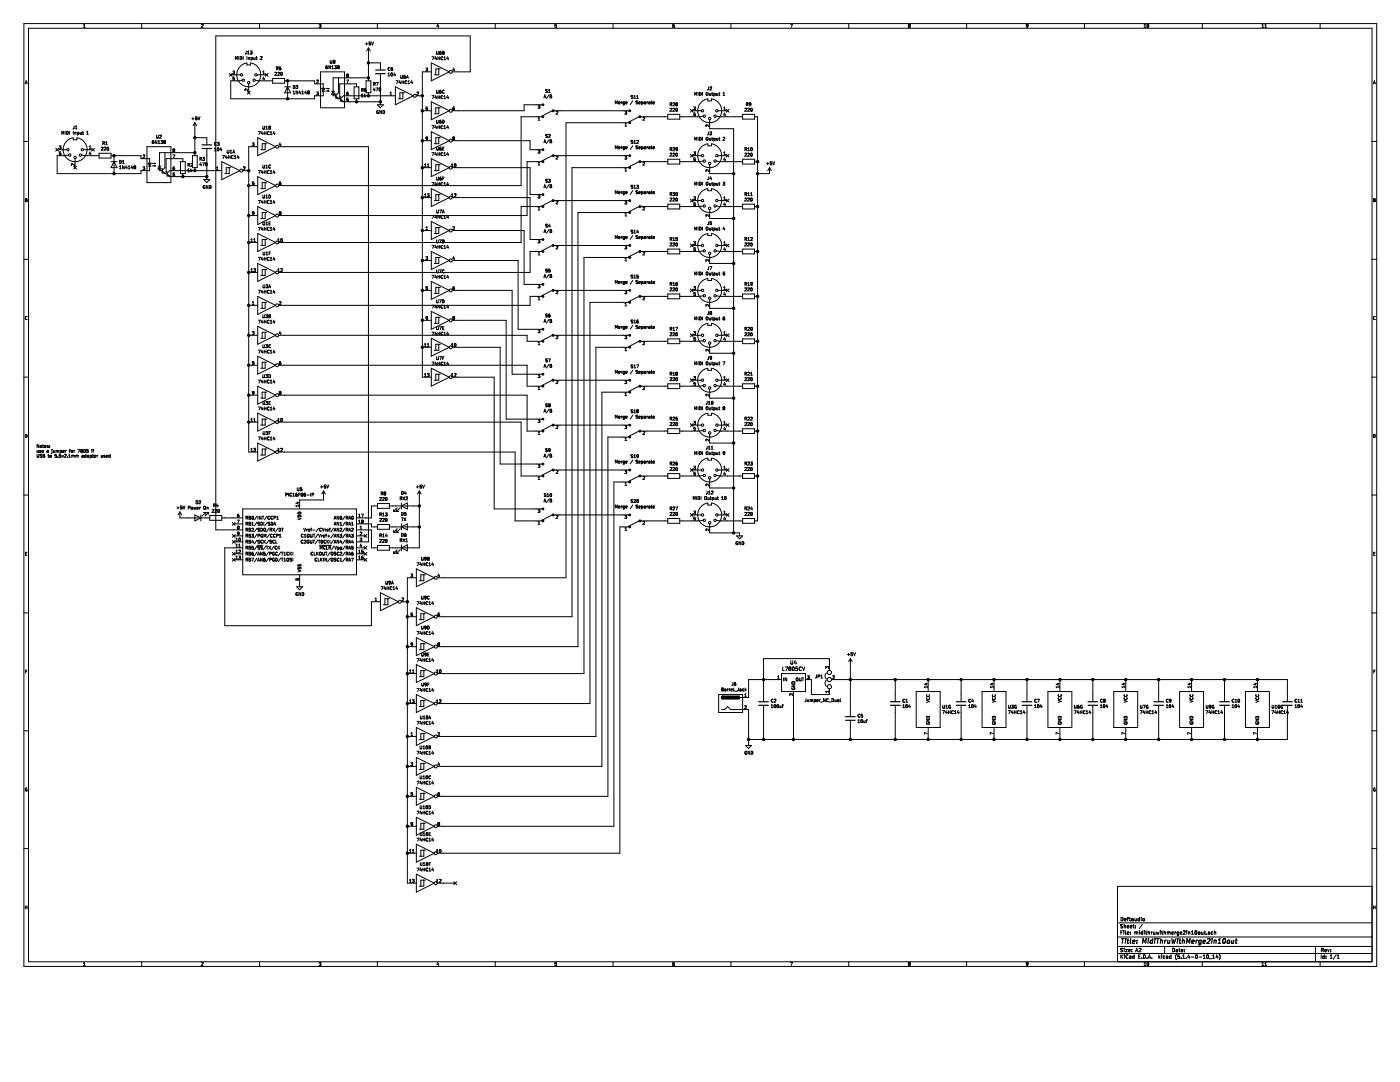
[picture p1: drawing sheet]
<svg xmlns="http://www.w3.org/2000/svg" width="279mm" height="216mm" viewBox="0 0 279 216" stroke-linecap="round" stroke-linejoin="round" font-family="sans-serif">
<path d="M.1 0h279.3v215.9h-279.3z" fill-rule="evenodd" fill="#fff" stroke="#fff" stroke-width=".2"/>
<g fill="none" stroke="#000" stroke-width=".2">
<path d="M4.8 4.7h269.9v188.1h-269.9zM5 16.7l.2-.6 .2 .6M5.1 16.6h.3M5.7 5.6h268.1v186.3h-268.1zM16.7 5.4h.3M16.7 5l.1-.2v.6M28.3 4.7v.9M40.2 4.9l.2-.1 .1 .2-.3 .4h.3M45.8 14.6l.5 .6M46.1 14.9h1.9M46.3 14.6l-.5 .6M46.4 14.2h.4l-.2 .2 .2 .3h-.4"/>
<path d="M46.8 15.4h-.3v.3l.2-.1 .1 .3h-.3M47 11.9v-.6l.2 .4 .2-.4v.6M47.7 11.3v.6M47.9 11.3a.3 .3 0 0 1 .4 .3 .3 .3 0 0 1-.4 .3zM48.3 16l-2.2 .1v3.6h16.7v-.6h1.7v-2.4h-1.7v-.6h-6M48.5 11.3v.6M49.1 10.2v.5l-.2 .1M49.3 12.6v.4h.7v-.4M49.3 11.3v.6M49.3 12.5a2.4 2.4 0 0 0-1.7 3.7 2.4 2.4 0 0 0 4.1 0 2.4 2.4 0 0 0-1.7-3.7M49.4 18.2l.5 .6M49.4 10.8h.3"/>
<path d="M49.4 10.3l.2-.1v.6M49.5 17.7v.4l-.4-.4-.2 .2v.2M49.6 11.5v.4M49.6 11.5h.2v.4M49.6 16.7v1.8M49.9 18.2l-.5 .6M49.9 10.2h.4l-.2 .2 .2 .3h-.4M50.1 11.8h.2M50.4 11.8l-.1-.3h-.2v.6M50.4 11.8h-.1M50.6 11.5l.1 .3h.2M50.9 11.5v.4"/>
<path d="M50.9 11.8h.1M51 16l3.4 .1M51.1 11.5h.2M51.2 11.3v.5l.1 .1M51.3 14.9h1.9M51.8 4.7v.9M52 11.3h.2l.1 .1-.4 .5h.4M52.4 14.8h.4M52.4 14.3l.2-.1v.6M52.6 15.4l-.2 .4h.4M52.7 15.6v.4M52.9 14.6l.6 .6"/>
<path d="M53.5 14.6l-.6 .6M54.4 15.7h2.4v.9h-2.4zM54.9 14.5l.2-.1 .1 .2-.4 .4h.4M54.9 14.5h.1M55.2 13.7l.3-.1v-.2l-.3-.1v.6M55.3 13.7l.2 .2M55.7 14.5h.1M55.7 14.5h-.3M55.7 14.5v.2l-.3 .3h.4M56 13.6h.1M56 13.6v.3h-.3M56 13.3h-.2l-.1 .3h.3"/>
<path d="M56.1 14.5a.31 .31 0 0 0-.1 .3 .31 .31 0 0 0 .2 .2l.1-.5M56.1 14.5h.2M56.1 14.5h.1M56.3 14.5h.1M56.8 17.3h1.2M57.4 16.1v3.6M57.4 17.3l.6 1.2h-1.2zM58.5 18.7h.3M58.5 18.3l.2-.2v.6M58.5 17.1a.3 .3 0 0 1 .4 .3 .3 .3 0 0 1-.4 .3zM59.1 17.1h.3l-.2 .2 .2 .3h-.3M59.1 17.6h.1"/>
<path d="M59.4 18.1v.6l-.3-.6v.6M59.8 18.1l-.1 .4h.4M60 18.4v.3M60.2 18.7h.4M60.2 18.3l.2-.2v.6M61 18.1l-.2 .4h.4M61.1 18.4v.3M61.4 18.4v-.2l.2-.1 .1 .2-.1 .1M61.4 18.4h.1M61.4 18.7h.1M61.5 18.4l-.1 .3M61.5 18.4h.1"/>
<path d="M61.6 18.4l.1 .3h-.3M63.2 18.4h.3l-.2 .2 .2 .3h-.3M63.2 16h.2l.1 .1-.3 .5h.3M63.2 16h.1M63.7 5.4h.3M63.7 4.8h.3l-.2 .3h.2v.3M64 14.3h4.8v7.2h-4.8zM64 5.4h.1M64.2 18.2h.6M64.2 17.6h.6l-.3 .6zM65 13.5l.1-.2 .3 .2-.1 .2h-.2M65 17.7h.6"/>
<path d="M65 18.2h.6M65 13.7h.1M65.1 13.2l-.1 .5M65.1 13.2h.1M65.3 13.1l-.2 .1M65.5 18.1l.1 .1h-.1zM65.5 17.6l.1 .1h-.1zM65.9 12l.1 .6 .2-.1v-.5M66 13.1v.6l-.4-.6v.6M66.2 18.2h.6M66.2 13.7h.4M66.2 13.3l.2-.2v.6"/>
<path d="M66.5 18.2l.3 .6h-.6zM66.5 12.2h.1M66.5 12.2l.1 .1M66.6 12.3l-.1 .1 .1 .2h.2v-.3M66.6 12.3h.1M66.7 12.3h.1M66.8 13.1h.3l-.2 .2 .2 .3-.3 .1M66.8 12.1l-.3 .1M66.8 12.1h.1M66.8 12.3h.1M66.8 12.1v.1M66.8 12.2h.1"/>
<path d="M66.8 12.2l-.1 .1M67 19.6h.1M67 19.2l.6 .5h.3M67 18.6v1M67.4 19.4l.1 .3-.2-.2zM67.5 13.4l-.1 .3h.2M67.5 13.4h.1M67.6 15.5v3l-.6 .6M67.6 13.4h.1M67.6 13.2h-.2l.1 .2M67.6 13.2h.1M67.6 13.3v.1"/>
<path d="M67.7 13.7h-.1M67.7 13.2v.1M67.7 13.4v.3M67.7 13.3h-.1M68 19.8l.5 .5h7.4M68 19.2v1M69.1 16h.4l-.2 .6M69.2 14.9l.1-.1 .2 .1M69.2 14.9h.1M69.2 14.9l.1 .1M69.3 15l-.1 .1 .1 .3 .2-.1-.1-.3M69.3 15h.1"/>
<path d="M69.5 18.4h-.1a.37 .37 0 0 0-.1 .6l.2-.1v-.2l-.1-.1-.2 .1M69.5 19.6h-.3v.2h.2l.1 .2-.3 .1M69.5 14.9h.1M69.5 14.9l-.1 .1M70.7 17.3h.9v2.4h-.9zM71.1 17.3v-.6h-3.3v3M71.1 19.7v.6M72.1 19.3h.4M72.1 18.9l.2-.2v.6M72.3 18l.2 .3M72.4 17.7h-.2v.6M72.4 17.7h.1"/>
<path d="M72.5 17.7v.2l-.3 .1M72.7 18.7v.6M72.7 18l.1-.1 .3 .1M72.8 19.1l.1 .2M72.9 8.7h.5M72.9 18.9l-.2 .3M73 17.7h-.1a.37 .37 0 0 0-.1 .6l.3-.2M73.1 16.1h.9v2.4h-.9zM73.2 8.5v.5M73.5 12.5h2.4v1.4M73.5 9.6v6.5M73.5 18.5v.6"/>
<path d="M73.5 15.5h-7v3.6h.5M73.5 9.6l-.3 .6M73.5 9.6l.4 .6M73.7 8.9h.2M74 8.4h-.3v.3l.2-.1 .1 .3M74 8.9h-.1M74.2 8.4l.2 .6 .2-.6M74.7 17.5l-.2 .4h.4M74.7 16.8l.2 .3M74.8 17.8v.3M74.8 16.5h-.3v.6M74.8 16.5h.1"/>
<path d="M74.9 16.5v.2l-.4 .1M75 17.6h.4l-.2 .5M75.1 16.5h.4l-.3 .6M75.3 4.7v.9M75.7 17.6h.1a.27 .27 0 0 1 .2 .3 .27 .27 0 0 1-.3 .2zM75.9 14.8v6.1M77.4 14.7l.2-.1v.6M77.4 15.2h.4M77.8 13.5a.26 .26 0 0 0-.4 .3 .26 .26 0 0 0 .4 .2M77.8 18.5l.2-.1v.6M77.8 19h.4M78.1 15.1h.1"/>
<path d="M78.1 14.6v.5M78.1 14.6h.1M78.1 15.1h.2M78.1 14.6h.2M78.1 13.5l-.1 .5 .2 .1 .2-.1-.1-.3-.3 .1M78.2 13.5h-.1M78.3 14.6h.1M78.3 15.1h.1M78.3 14.6v.5M78.3 13.5h-.1M78.7 14.5l-.1 .5h.3M78.9 14.8v.4"/>
<path d="M78.9 19.1h-10.4l-.5 .6M78.9 17.3l3.6 1.8-3.6 1.8zM79 16.1h.4l-.2 .6M79.8 16.1l-.2 .4h.4M79.9 16.3v.4M80 15v.6M80 15.6h.1M80 15.6h.3M80.2 16.1v.6M80.2 16.4h.4M80.3 15.6h.1M80.3 15v.6"/>
<path d="M80.4 18.5v1.2h-.9M80.6 16.1v.6M80.6 15.4l.3-.1v.3M80.6 15.6h.1M80.6 15.6h.3M80.7 15.1l-.1 .5M80.7 18.5h-.9v1.2M80.7 15.1h.1M80.9 15l-.2 .1M80.9 15.6h.1M81.1 15.6l.2-.6 .2 .6M81.2 15.4h.2"/>
<path d="M81.2 16.1a.28 .28 0 0 0-.4 .3 .28 .28 0 0 0 .4 .3M81.2 16.1v.1M81.2 16.6v.1M81.4 16.7h.4M81.4 16.3l.2-.2v.6M82.1 16.1l-.1 .4h.4M82.3 16.3v.4M83.1 19.1h1.2M83.2 18.4h.3M83.2 18.4h.1M83.5 18.4h.1M83.5 18.4v.2l-.3 .4h.4"/>
<path d="M85 13.6h.3l-.2 .2 .2 .3h-.3M86.1 14.3h-1.8v61h1.8M86.1 12.5l3.6 1.8-3.6 1.8zM86.2 19.1h.4l-.3 .6M86.2 11.3h.4l-.3 .6M86.9 19.1l-.1 .4h.4M86.9 11.3l-.1 .4h.4M87.1 11.5v.4M87.1 19.3v.4M87.1 10.2l.1 .6 .3-.1v-.5M87.1 18v.5M87.1 18.5l.1 .1"/>
<path d="M87.2 18.6h.2M87.4 4.8l-.2 .4h.4M87.4 19.4h.3M87.4 11.3v.6M87.4 19.1v.6M87.4 11.6h.3M87.4 18.5v.1M87.5 18l-.1 .5M87.5 5v.4M87.6 13.7v1.2h-.9M87.7 18.4l.2-.2 .1 .3M87.7 11.3v.6"/>
<path d="M87.7 19.1v.6M87.7 18.5l.1 .1M87.8 18.6h.2M87.8 10.3l-.1 .4 .1 .1 .2-.1-.1-.2-.2 .1M87.8 18.1l-.1 .4M87.8 10.3h.1M87.8 18v.1M87.9 13.7h-.9v1.2M88 18h-.2M88 10.2l-.2 .1M88 18.5v.1M88.3 10.2l.3 .2-.1 .1 .1 .1v.2h-.3z"/>
<path d="M88.3 10.5h.2M88.4 19.2a.26 .26 0 0 0-.4 .2 .26 .26 0 0 0 .4 .2M88.4 11.4a.26 .26 0 0 0-.4 .2 .26 .26 0 0 0 .4 .3M88.6 19.7h.3M88.6 11.5l.2-.2v.6M88.6 19.3l.2-.2v.6M88.6 11.9h.3M88.6 18.1a.26 .26 0 0 0-.3 .2 .26 .26 0 0 0 .3 .2M89.3 19.1l-.1 .4h.3M89.3 11.3l-.1 .4h.3M89.4 11.5v.4M89.4 19.3v.4"/>
<path d="M90.3 14.3h3.5v-7.1h-50.7v98.5h5.3M90.5 13.6l-.1 .4h.3M90.7 13.8v.4M98.8 4.7v.9M108.6 19.5l.1-.6 .2 .6M108.6 19.4h.3M109.2 17.9l-.3 .1 .3 .2v.2h-.3M109.5 18.4h.3M109.5 18l.1-.2v.6M109.6 18.9l-.5 .8M109.8 19.2h.2M110 19.2l.1-.2-.3-.1v.6h.3v-.2"/>
<path d="M110 19.2h.1M110.1 19.2v.1M111.1 4.8h-.3l-.1 .3h.3l.1 .3h-.4M122.3 4.7v.9M126.3 19.6h-.4M126.3 19.1l-.4 .1 .4 .3M126.3 19.5v.1M126.5 19.2l.2-.2v.6M126.5 19.6h.4M127.1 19.6h.3M127.1 19.2l.1-.2v.6M134.2 5.2l.3-.1 .1 .3"/>
<path d="M134.5 4.8l-.3 .3 .1 .3h.2M134.6 5.4h-.1M138.6 19v-.6l.2 .5 .2-.5v.6M139.3 18.4v.6M139.6 18.4a.3 .3 0 0 1 .3 .3 .3 .3 0 0 1-.3 .3zM140.2 18.4v.6M140.9 18.5h.4l-.1 .5-.3-.1zM141.3 19.8v.3h.7v-.3M141.3 19.7a2.4 2.4 0 0 0-1.7 3.7 2.4 2.4 0 0 0 4 0 2.4 2.4 0 0 0-1.6-3.7M141.4 17.3v.5l-.2 .1M141.6 18.6v.4h.2M141.7 17.4l.2-.1 .1 .2-.3 .4h.3"/>
<path d="M141.8 18.6v.4M142 18.6h.3M142.1 18.4v.5l.2 .1M142.5 19h.2v-.3h-.2v.5M143 18.6v.4h.2M143.2 18.6v.4M143.2 19h.1M143.4 18.6h.3M143.5 18.4v.5l.2 .1M144.3 19h.3M144.3 18.6l.2-.2v.6M145.9 4.7v.9"/>
<path d="M157.7 4.8h.5l-.3 .6M169.4 4.7v.9M181.4 5.1l-.1 .1 .1 .2 .2-.1-.1-.2M181.4 5.1l-.1-.1 .1-.2 .2 .1-.1 .2M181.4 5.1h.1M192.9 4.7v.9M205 5.4h-.1M205.1 5.4h-.1M205.2 5.1l-.3 .1-.1-.3h.3v.5M216.4 4.7v.9M228.3 5.4h.4M228.3 5l.2-.2v.6"/>
<path d="M229 4.9l.1-.1a.28 .28 0 0 1 .2 .4 .28 .28 0 0 1-.3 .2zM239.9 4.7v.9M251.8 5.4h.4M251.8 5l.2-.2v.6M252.4 5.4h.4M252.4 5l.2-.2v.6M263.5 4.7v.9M274.1 16.7l.2-.6 .2 .6M274.1 16.6h.3M4.8 28.2h.9M5.1 39.9h.2M5.3 39.7l-.2-.1v.7l.3-.1-.1-.3"/>
<path d="M5.3 39.7h.1M5.3 39.7v.2M11.1 29.6l.6 .6M11.4 29.9h1.9M11.7 29.6l-.6 .6M11.8 29.1h.4l-.2 .2 .1 .1M12.1 29.4h.1M12.1 30.6h.1M12.1 30.3h-.2l-.1 .3h.3M12.1 30.6v.3l-.3-.1M12.1 29.4v.3h-.3M12.3 26.8v-.6l.2 .4 .2-.4v.6"/>
<path d="M13 26.2v.6M13.3 26.2a.3 .3 0 0 1 .3 .3 .3 .3 0 0 1-.3 .3zM13.7 30.9l-2.3 .2v3.5h16.7v-.6h1.8v-2.3h-1.8v-.6h-5.9M13.9 26.2v.6M14.6 27.5v.4h.7v-.4M14.6 26.2v.6M14.6 27.5a2.4 2.4 0 0 0-1.6 3.7 2.4 2.4 0 0 0 4 0 2.4 2.4 0 0 0-1.7-3.7M14.7 33.2l.6 .5M14.8 25.1v.4l-.2 .2M14.8 32.7v.3l-.4-.3-.2 .1 .1 .2M14.9 26.4v.4M14.9 26.4v.1"/>
<path d="M14.9 26.4h.2l.1 .4M15 31.7v1.8M15 25.7h.4M15 25.3l.2-.2v.6M15.3 33.2l-.6 .5M15.5 26.4l.2 .1v.3h-.2M15.5 26.4v.6M16 26.4v.4l.3-.1M16.3 26.4v.4M16.3 30.9l3.5 .2M16.4 26.4h.3M16.5 26.2v.5l.2 .1"/>
<path d="M16.7 29.9h1.9M17.3 26.8h.3M17.3 26.4l.2-.2v.6M17.8 29.7h.3M17.8 29.3l.2-.2v.6M17.9 30.3l-.1 .4h.4M18.1 30.5v.4M18.3 29.6l.6 .6M18.9 29.6l-.6 .6M19.8 30.6h2.4v.9h-2.4zM20.2 29.4h.3l.1 .1-.4 .5h.4M20.5 28.6l.3-.1v-.2h-.3v.6"/>
<path d="M20.7 28.6l.2 .3M20.8 29.4h.2l.1 .1-.3 .5h.3M21.1 28.9h.3M21.1 28.4l.2-.1v.6M21.4 29.4h.1a.27 .27 0 0 1 .2 .3 .27 .27 0 0 1-.3 .2zM22.2 32.3h1.2M22.8 32.3l.6 1.2h-1.2zM22.8 31.1v3.5M23.8 33.7h.4M23.8 33.2l.2-.1v.6M23.9 32a.3 .3 0 0 1 .3 .3 .3 .3 0 0 1-.3 .3zM24.4 32.6h.4"/>
<path d="M24.4 32.2l.2-.2v.6M24.8 33.1v.6l-.4-.6v.6M25.2 33.1l-.2 .4h.4M25.3 33.3v.4M25.6 33.7h.3M25.6 33.2l.2-.1v.6M26.3 33.1l-.1 .4h.3M26.5 33.3v.4M26.8 33.4l.1 .3 .2-.1v-.2M26.8 33.1l.1 .2M26.8 33.1h.1M26.8 33.1h.2"/>
<path d="M26.8 33.4h.1M26.9 33.3h.1M26.9 33.3l-.1 .1M27 33.3v.1M27 33.1h.1M27 33.4h.1M27.1 33.1l-.1 .2M28.5 33.3h.4l-.2 .2 .1 .1M28.6 31l.2-.1 .1 .2-.4 .4h.4M28.8 33.6h.1M28.9 33.6l-.1 .3-.3-.1M29.3 29.3h4.8v7.1h-4.8z"/>
<path d="M29.6 32.6h.6l-.3 .6zM29.6 33.2h.6M30.4 28.3h.3v.3h-.3zM30.4 32.6h.6M30.4 33.1h.6M30.4 28.3v.1M30.5 28.1l-.1 .2M30.5 28.1h.1M30.7 28.1h-.2M30.8 33l.2 .1-.2 .1zM30.8 32.6h.2l-.2 .1zM31.3 27l.1 .6 .2-.1v-.5"/>
<path d="M31.3 28.1v.5l-.3-.5v.5M31.5 33.2h.6M31.6 28.2l.1-.1v.5M31.6 28.6h.3M31.8 33.2l.3 .6h-.6zM31.8 27h.3l.1 .1-.4 .5h.4M32.1 28.1h.4l-.2 .2h.1M32.4 34.5h.1M32.4 34.1l.5 .5h.3M32.4 33.6v.9M32.4 28.3h.1M32.4 28.3v.3h-.3"/>
<path d="M32.7 28.2l.1-.1 .2 .1M32.7 28.2l.1 .1M32.7 28.2h.1M32.7 34.3l.2 .3-.3-.1zM32.8 28.3l-.1 .1 .1 .2 .2-.1-.1-.2M32.8 28.3h.1M32.9 30.5v3l-.5 .5M33 28.2h.1M33 28.2l-.1 .1M33.3 35.1h.1M33.3 34.7l.6 .5h7.4M33.3 34.2v.9"/>
<path d="M33.7 34.9l.1 .3-.2-.1zM34.5 30.9h.4l-.3 .6M34.5 29.8l.1-.1 .3 .1M34.5 29.8v.1M34.5 29.9h.1M34.6 33.6h-.1M34.6 29.9h.1M34.6 33.6h.2M34.6 33.6h.1M34.6 29.9v.1M34.6 30l-.1 .1 .1 .2 .3-.1-.1-.2M34.6 30h.2"/>
<path d="M34.8 33.3h-.1a.37 .37 0 0 0-.1 .6l.3-.1-.1-.2M34.8 34.8h.1M34.8 33.6h.1M34.8 29.9v.1M34.8 34.8v.3l-.3-.1M34.8 34.5h-.2l-.1 .3h.3M34.8 29.9h.1M34.9 29.8v.1M34.9 29.9h-.1M36 32.3h1v2.3h-1zM36.5 32.3v-.6h-3.3v2.9M36.5 34.6v.6"/>
<path d="M37.5 34.3h.3M37.5 33.8l.1-.1v.6M37.5 32.9h.3v-.2l-.3-.1v.6M37.7 32.9l.1 .3M38.1 33.7v.6M38.1 34l.2 .3M38.3 23.7h.4M38.3 33.9l-.2 .2M38.4 32.6l-.3 .1M38.4 32.6v.1M38.4 32.7h.1M38.4 31.1h1v2.4h-1z"/>
<path d="M38.4 32.8l-.4 .4h.4M38.5 23.5v.4M38.9 30.5h-7.1v3.5h.5M38.9 24.5l.3 .6M38.9 27.5h2.4v1.3M38.9 24.5v6.6M38.9 33.5v.5M38.9 24.5l-.4 .6M39.3 23.3h-.3v.3h.3v.2h-.3M39.5 23.3l.2 .6 .2-.6M39.9 31.7h.3v-.2l-.3-.1v.6M40 32.5l-.1 .4h.3"/>
<path d="M40 31.7l.2 .3M40.1 32.7v.4M40.4 32.5h.4l-.3 .6M40.4 31.4h.4l-.2 .2 .1 .1M40.7 35.8h1.2l-.6 .6zM40.7 31.7h.1M40.8 31.7l-.1 .3-.3-.1M40.9 37a.27 .27 0 0 0-.4 .3 .27 .27 0 0 0 .4 .2v-.2h-.1M41.1 32.5a.27 .27 0 0 1 .3 .3 .27 .27 0 0 1-.3 .2zM41.1 32.5h.1M41.3 29.7v6.1M41.5 37v.6l-.3-.6v.6"/>
<path d="M41.8 37a.3 .3 0 0 1 .3 .3 .3 .3 0 0 1-.3 .3zM42.8 30.1h.3M42.8 29.7l.2-.2v.6M43.2 28.5a.26 .26 0 0 0-.4 .2 .26 .26 0 0 0 .4 .2M43.2 33.9h.3M43.2 33.5l.2-.2v.6M43.4 28.4h.3l-.2 .2 .2 .3h-.3M43.4 29.6l.1-.1a.27 .27 0 0 1 .2 .3 .27 .27 0 0 1-.3 .2zM44.1 29.5l-.2 .4h.4M44.2 29.7v.4M44.3 32.3l3.5 1.7-3.5 1.8zM44.3 34h-10.4l-.6 .6"/>
<path d="M44.4 31h.4l-.3 .6M45.1 31l-.1 .4h.3M45.3 31.2v.4M45.3 30l.2 .5 .2-.1v-.4M45.6 31v.6M45.6 31.3h.3M45.8 33.5v1.1h-.9M45.9 31v.6M45.9 30.5h.4M45.9 30.1l.2-.1v.5M46.1 33.5h-.9v1.1M46.4 30.5l.3-.5 .1 .5"/>
<path d="M46.5 30.4h.3M46.5 31.1a.26 .26 0 0 0-.3 .2 .26 .26 0 0 0 .3 .3M46.8 31.6h.3M46.8 31.2l.1-.2v.6M47.5 31l-.2 .4h.4M47.6 31.2v.4M48.4 34h1.2M48.6 33.4l.2-.1 .1 .2-.4 .4h.4M49.6 37h1.8M50.3 28.5h.4l-.2 .2 .1 .1M50.6 28.8h.1M50.6 36.5l.1 .1"/>
<path d="M50.7 28.8l-.1 .3h-.3M50.7 36.6l-.1 .3-.2-.1M50.7 36.3h-.3v.3l.2-.1M51.4 27.5l3.6 1.8-3.6 1.8zM51.4 35.2l3.6 1.8-3.6 1.8zM51.4 29.3h-1.8v60.9h1.8M51.5 34h.5l-.3 .6M51.5 26.3h.5l-.3 .6M51.5 40h.5l-.3 .6M52.3 26.2l-.2 .5h.4M52.3 34l-.2 .4h.4M52.3 40l-.2 .4h.4"/>
<path d="M52.4 26.5v.4M52.4 34.2v.4M52.5 25.2l.1 .6 .2-.1v-.5M52.5 32.9l.1 .6 .2-.1v-.5M52.5 38.9l.1 .6 .2-.1v-.5M52.7 26.3v.6M52.7 34v.6M52.7 40v.6M52.7 26.5h.4M52.7 34.3h.4M52.9 28.7v1.2h-.9M52.9 36.4v1.2h-.9"/>
<path d="M53.1 25.8h.3M53.1 25.3l.1-.1v.6M53.1 33.1l.1-.2v.6M53.1 39.1l.1-.2v.6M53.1 33.5h.3M53.1 39.5h.3M53.1 26.3v.6M53.1 34v.6M53.1 40v.6M53.2 28.7h-.9v1.2M53.2 36.4h-.9v1.2M53.7 25.2l.3 .1-.1 .2 .1 .1-.1 .1-.2 .1z"/>
<path d="M53.7 38.9a.3 .3 0 0 1 .3 .3 .3 .3 0 0 1-.3 .3zM53.7 25.5h.2M53.7 34.1a.26 .26 0 0 0-.4 .2 .26 .26 0 0 0 .4 .3M53.7 26.3a.26 .26 0 0 0-.4 .3 .26 .26 0 0 0 .4 .2M53.9 34.6h.4M53.9 26.9h.4M53.9 26.4l.2-.1v.6M53.9 34.2l.2-.2v.6M54 33a.27 .27 0 0 0-.4 .2 .27 .27 0 0 0 .4 .3M54 33h.1M54.7 26.2l-.2 .5h.4M54.7 34l-.2 .4h.4"/>
<path d="M54.7 40l-.2 .4h.4M54.8 26.5v.4M54.8 34.2v.4M55.6 29.3h17.9v78.8h-2.4M55.8 36.6h-.1M55.8 36.5h.2M55.8 36.5v.1M55.8 36.3v.6h.2v-.3M55.9 36.3h-.1M55.9 28.5l-.2 .4h.4M56 28.7v.4M56 36.3h-.1"/>
<path d="M56 36.5v.1M68 20.2h.1M68.2 20.1l.1-.1 .2 .3zM75.3 20.9h1.2l-.6 .6zM75.5 22.1a.27 .27 0 0 0-.3 .3 .27 .27 0 0 0 .4 .2v-.2h-.2M76.1 22.1v.6l-.3-.6v.6M76.4 22.1a.3 .3 0 0 1 .4 .3 .3 .3 0 0 1-.4 .3zM84.3 33.5h1.8M84.3 22.1h1.8M84.3 39.4h1.8M84.3 28.1h1.8M84.7 33.3h.4"/>
<path d="M84.7 39.3h.4M84.7 32.9l.2-.2v.6M84.7 38.8l.2-.1v.6M85 21.9h.1M85.3 38.7h.3l-.2 .2 .2 .3h-.3M85.3 33.3h.3M85.3 32.9l.2-.2v.6M85.3 21.3h-.3v.3l.3 .1v.2h-.3M85.3 27.6l-.2 .1-.1-.3h.3v.5h-.2M86.1 20.3l3.6 1.8-3.6 1.8zM86.1 26.3l3.6 1.8-3.6 1.8zM86.1 31.7l3.6 1.8-3.6 1.7z"/>
<path d="M86.1 37.6l3.6 1.8-3.6 1.8zM86.2 36.4h.4l-.3 .6M86.2 30.4h.4l-.3 .6M86.2 25.1h.4l-.3 .6M86.9 25l-.1 .5h.4M86.9 36.4l-.1 .4h.4M86.9 30.4l-.1 .4h.4M87.1 25.3v.4M87.1 30.6v.4M87.1 36.6v.4M87.1 24l.1 .6 .3-.1v-.5M87.1 29.4l.1 .6 .3-.2v-.4"/>
<path d="M87.2 35.3l.1 .6 .2-.1v-.5M87.4 25.1v.6M87.4 30.4v.6M87.4 36.4v.6M87.4 36.7h.3M87.4 30.7h.3M87.4 25.4h.3M87.6 32.9v1.1h-.9M87.6 27.5v1.2h-.9M87.6 38.8v1.2h-.9M87.6 21.5v1.2h-.9M87.7 25.1v.6"/>
<path d="M87.7 30.4v.6M87.7 36.4v.6M87.7 24.3h.1M87.8 29.6h.2v.3h-.2zM87.8 24.2l-.1 .1M87.8 29.6l-.1 .1M87.8 24.2h.2M87.9 21.5h-.9v1.2M87.9 32.9h-.9v1.1M87.9 38.8h-.9v1.2M87.9 27.5h-.9v1.2M88 24h-.1a.37 .37 0 0 0-.1 .6l.2-.1v-.2"/>
<path d="M88 24.2v.1M88 29.4l-.3 .2M88 35.3l-.3 .3 .1 .3h.2v-.3l-.3 .1M88.3 24a.3 .3 0 0 1 .3 .3 .3 .3 0 0 1-.3 .3zM88.3 29.6h.2M88.3 35.6h.3M88.4 30.5a.26 .26 0 0 0-.4 .2 .26 .26 0 0 0 .4 .3M88.4 36.5a.28 .28 0 0 0-.4 .2 .28 .28 0 0 0 .2 .3M88.4 25.1a.26 .26 0 0 0-.4 .3 .26 .26 0 0 0 .4 .2M88.4 37h-.1M88.6 31h.3M88.6 36.6l.2-.2v.6"/>
<path d="M88.6 25.2l.2-.1v.6M88.6 30.6l.2-.2v.6M88.6 25.7h.3M88.6 29.4h-.3v.6h.3M88.6 35.3h-.3v.6M89.3 25l-.1 .5h.3M89.3 36.4l-.1 .4h.3M89.3 30.4l-.1 .4h.3M89.4 25.3v.4M89.4 30.6v.4M89.4 36.6v.4M90.1 33.3h.3"/>
<path d="M90.1 39.3h.3M90.1 32.9l.2-.2v.6M90.1 38.8l.2-.1v.6M90.3 33.5h15.5v5.3h2.4M90.3 28.1h15.5v1.8h2.4M90.3 39.4h15.5v8.4h2.4M90.5 27.6l-.1 .1 .1 .2 .2-.1-.1-.2M90.5 27.6h.1M90.5 27.6l-.1-.1 .1-.2 .2 .1-.1 .2M90.7 21.3h-.1a.37 .37 0 0 0-.1 .6h.2v-.2l-.1-.1-.2 .1M90.7 32.8l.1-.1a.27 .27 0 0 1 .2 .3 .27 .27 0 0 1-.3 .2zM91 38.7h-.3"/>
<path d="M91 38.7h.1M91 38.7v.1M91 38.8l-.4 .5h.4M91 38.8h.1M107.4 30h.3l-.2 .2 .2 .2-.3 .1M107.4 38.9h.3l-.2 .2 .2 .3-.3 .1M107.4 21h.3l-.2 .2 .2 .3h-.3M107.4 32.5l.2-.2v.6M107.4 32.9h.3M107.4 24h.3M107.4 23.5l.2-.1v.6M108.2 23.3h-4.2v13.7h-48.4"/>
<path d="M108.2 32.3h-3v10.7h-49.6M108.2 20.9h-3.6v1.2h-14.3M108.6 37.5l.1-.6 .2 .6M108.6 28.5l.1-.6 .2 .6M108.6 28.3h.3M108.6 37.3h.3M109.2 26.8l-.3 .1 .3 .3v.1l-.3 .1M109.2 35.8l-.3 .1 .3 .2v.2h-.3M109.4 35.8h.4l-.2 .2 .2 .1v.2M109.4 36.3h.1M109.5 26.9l.2-.1 .1 .2-.4 .4h.4M109.5 36.3h.3"/>
<path d="M109.6 36.8l-.5 .8M109.6 27.9l-.5 .7M109.8 37.1h.2M109.8 28.2h.2M109.8 36.3h.1M110 37.1l.1-.2h-.3v.6l.3-.1M110 37.1l.1 .3M110.1 28l-.3-.1v.6l.3-.1-.1-.2M110.1 28v.1M110.1 37.4h.1M110.1 28.1l-.1 .1M110.2 31.1l-2.1 1"/>
<path d="M110.2 22.1l-2.1 1.1M110.6 22.1h14.9M110.6 31.1h14.9M111 22.2h.2l.1 .2-.3 .4h.3M111 31.2l.2-.1 .1 .2-.3 .4h.3M111 31.2h.1M122.8 20.7v-.6l.2 .5 .2-.5v.6M122.8 29.7v-.6l.2 .4 .2-.4v.6M122.8 38.6v-.5l.2 .4 .2-.4v.5M123.4 29.5l.3-.1v-.1l-.3 .1 .1 .3h.2M123.4 38.4h.3v-.1h-.3l.1 .3h.2M123.4 20.5h.3v-.1h-.3l.1 .3h.2"/>
<path d="M124 20.3v.4M124 29.3v.4M124 38.3v.3M124 29.4h.1M124 29.3v.1M124.2 29.3h-.2M124.2 38.3l-.2 .1M124.2 20.3l-.2 .1M124.4 29.9h.2M124.4 38.8h.2M124.6 29.8v.1M124.6 38.8h.1"/>
<path d="M124.6 29.3l-.3 .1 .1 .3h.2M124.6 20.7h-.2v-.3l.2-.1v.5l-.2 .1M124.6 29.3v.5M124.6 38.6h-.2v-.3h.2v.5M124.7 22.2h.4l-.2 .2h.1M124.7 31.1h.4l-.2 .3h.1M124.7 25.2h.4M124.7 34.1h.4M124.7 24.7l.2-.1v.6M124.7 33.7l.2-.2v.6M124.9 29.5l.3-.1-.1-.1-.2 .1v.3h.2M124.9 20.5h.3l-.1-.1h-.2v.3h.2"/>
<path d="M124.9 38.4h.3l-.1-.1h-.2v.3h.2M125 31.4h.1M125 22.4v.1M125 22.5v.3l-.3-.1M125 31.4v.3h-.3M125.5 33.5h-11.3v89.6h-26.9M125.5 24.5h-12.5v90.8h-25.7M126 37l.3 .5h-.4M126 28.1l.3 .4-.4 .1M126 37h.1M126 28h.3M126 37h.3"/>
<path d="M126 28v.1M126.3 29.1l-.5 .7M126.3 38l-.5 .8M126.3 20.1l-.5 .8M126.5 28.6h.4M126.5 28.2l.2-.2v.6M126.5 37.1l.2-.1v.6M126.5 37.6h.4M126.9 29.7h.3M126.9 20.7h.3M127 37h.4l-.2 .2 .2 .1v.2M127 37.5h.4"/>
<path d="M127.2 20.4v.1M127.2 29.7h.1M127.2 20.5v.2M127.2 20.7h.1M127.3 29.1l-.4 .1 .3 .3v.2M127.3 20.2l-.4 .1 .3 .1M127.3 38.1h-.4l.4 .4-.4 .1M127.4 28l-.3 .1M127.4 28v.1M127.4 28.1v.2l-.4 .3h.4M127.4 37.5h.1M127.5 20.5h.3l-.1-.1h-.2v.3h.2"/>
<path d="M127.5 29.5l.3-.1-.1-.1-.2 .1v.3h.2M127.5 38.4h.3l-.1-.1h-.2v.3h.2M127.5 32.3l-2.1 1M127.5 23.3l-2.1 1.1M127.9 23.3h5.4M127.9 32.3h5.4M128 29.3h.3M128 20.7h.3v-.3h-.3v.5M128 29.3v.6M128 38.6h.3v-.3h-.3v.6M128.3 29.3v.1M128.3 29.4v.2l-.3 .1"/>
<path d="M128.3 23.4h.2l.2 .1-.4 .5h.4M128.3 32.4l.2-.1 .2 .2-.4 .4h.4M128.3 32.4h.1M128.6 29.3l.2 .1v.3h-.2v-.2l.2-.1M128.6 20.4h.2v.3h-.2v-.2h.2M128.6 38.3h.2v.3M128.8 38.4l-.3 .1 .1 .1h.2M129.1 20.3v.4M129.1 29.3v.4M129.1 38.3v.3M129.3 29.3l-.2 .1M129.3 38.3l-.2 .1"/>
<path d="M129.3 20.3l-.2 .1M129.5 29.3h.2v.4h-.2v-.2l.2-.1M129.5 20.4h.2v.3h-.2v-.2h.2M129.5 38.3h.2v.3M129.7 38.4l-.3 .1 .3 .1M129.9 29.3h.3M129.9 38.3h.3M129.9 20.3h.3M130 29.1v.5l.2 .1M130 20.1v.5l.2 .1M130 38.1v.5h.2M130.3 29.5l.3-.1v-.1l-.3 .1 .1 .3h.2"/>
<path d="M130.3 20.5h.3v-.1h-.3l.1 .3h.2M130.3 38.4h.3v-.1h-.3l.1 .3h.2M133.3 22.8h2.4v1h-2.4zM133.3 31.8h2.4v.9h-2.4zM133.7 30.6h.3l.1 .1-.4 .5h.4M133.7 20.8h.3v-.2l-.3-.1v.6M133.7 29.8h.3v-.3h-.3v.6M133.7 38.7h.3v-.2l-.3-.1v.6M133.9 38.7l.2 .3M133.9 29.8l.2 .3M133.9 20.8l.2 .3M134 39.6h-.3"/>
<path d="M134 21.6l-.3 .1M134 39.6h.1M134 21.6v.1M134 21.7v.2l-.3 .3h.4M134.1 39.6v.1M134.1 39.7l-.4 .4h.4M134.3 38.4h.3l-.2 .3h.2v.3h-.3M134.3 21.7l.2-.1 .1 .2-.3 .4h.3M134.3 30.6h.2l.1 .1-.3 .5h.3M134.3 39.6h.3M134.3 29.5h.2l.1 .1-.3 .5h.3M134.3 20.5h.2l.1 .2-.3 .4h.3"/>
<path d="M134.3 20.5v.1M134.6 39.6v.1M134.6 39.7l-.3 .4h.3M134.9 20.6v.1M134.9 20.7l.1 .1M134.9 20.8l.1 .3 .2-.1v-.2M134.9 20.6h.1M134.9 21.7l.1-.1a.27 .27 0 0 1 .2 .3 .27 .27 0 0 1-.3 .2zM134.9 30.6h.1a.27 .27 0 0 1 .2 .3 .27 .27 0 0 1-.3 .2zM134.9 39.6l.1-.1a.27 .27 0 0 1 .2 .3 .27 .27 0 0 1-.3 .3zM134.9 38.5l.1-.1a.27 .27 0 0 1 .2 .3 .27 .27 0 0 1-.3 .3zM134.9 20.5h.3"/>
<path d="M134.9 20.5v.1M134.9 20.8h.1M135 20.8h.1M135 20.8h-.1M135.1 30l-.2 .1M135.1 20.8h.1M135.1 30h.1M135.2 20.5v.1M135.2 20.8h.1M135.2 20.6h.1M135.2 20.6v.1M135.2 29.7l-.3 .1v-.3l.3 .1-.1 .4"/>
<path d="M135.2 20.7l-.1 .1M137.8 21.8l.5 .6M137.8 30.8l.5 .5M137.8 39.7l.5 .6M138 22.1h2M138 31.1h2M138.3 39.7l-.5 .6M138.3 30.8l-.5 .5M138.3 21.8l-.5 .6M138.4 39.3h.4l-.2 .2 .2 .3h-.4M138.4 30.3h.4l-.2 .2 .2 .1M138.4 21.3h.4l-.2 .3 .2 .1v.2"/>
<path d="M138.4 21.9h.1M138.5 21.9h.3M138.5 23.1h.3M138.6 28v-.6l.2 .4 .2-.4v.6M138.6 37v-.6l.2 .4 .2-.4v.6M138.8 30.6h.1M138.8 31.8h.1M138.8 30.6v.3l-.4-.1M138.8 22.5h-.3v.3h.3v.3M138.8 31.8v.3l-.3-.1M138.8 21.9h.1M138.8 23.1h.1"/>
<path d="M138.8 31.5h-.3v.3h.3M139.3 27.4v.6M139.3 36.4v.6M139.6 27.4a.3 .3 0 0 1 .3 .3 .3 .3 0 0 1-.3 .3zM139.6 36.4a.3 .3 0 0 1 .3 .3 .3 .3 0 0 1-.3 .3zM140.2 27.4v.6M140.2 36.4v.6M140.3 23.2l-.7 .1h-3.9M140.3 32.1l-.7 .2h-3.9M140.9 25.2h.1M140.9 25.2v.1M140.9 27.5h.4l-.1 .5-.3-.1z"/>
<path d="M140.9 36.4h.4l-.1 .5h-.3zM141.3 28.7v.4h.7v-.4M141.3 37.7v.4h.7v-.4M141.3 28.7a2.4 2.4 0 0 0-1.7 3.7 2.4 2.4 0 0 0 4 0 2.4 2.4 0 0 0-1.6-3.7M141.3 37.6a2.4 2.4 0 0 0-1.7 3.7 2.4 2.4 0 0 0 4 0 2.4 2.4 0 0 0-1.6-3.7M141.4 26.3v.4l-.2 .2M141.4 35.3v.4l-.2 .2M141.5 33.9v.3l-.5-.3-.1 .1v.2M141.5 24.9v.4l-.5-.4-.1 .3M141.6 27.6v.4l.2-.1M141.6 36.6v.3h.2M141.6 32.9v1.7h4.8"/>
<path d="M141.6 23.9v1.8h4.8v80.6M141.7 26.3h.3l-.2 .2 .2 .3h-.3M141.8 27.6v.4M141.8 36.6v.4M141.8 35.2l-.1 .5h.4M142 35.5v.4M142 27.6h.3M142 36.6h.3M142.1 27.4v.5l.2 .1M142.1 36.4v.5l.2 .1M142.5 27.6v.6M142.5 36.9h.2v-.3h-.2v.6"/>
<path d="M142.5 27.6h.2M142.7 27.6v.1M142.7 27.7v.3h-.2M142.9 23.2l.8 .1h4.5M142.9 32.1l.8 .2h4.5M143 27.6v.4h.2M143 36.6v.3h.2M143.2 27.6v.4M143.2 36.6v.4M143.2 27.9v.1M143.3 22.1h1.9M143.3 31.1h1.9"/>
<path d="M143.4 27.6h.3M143.4 36.6h.3M143.5 27.4v.5l.2 .1M143.5 36.4v.5l.2 .1M144.3 36.4h.3l-.2 .2h.2v.3h-.3M144.3 27.5l.2-.1 .1 .2-.3 .4h.3M144.4 21.9h.4M144.4 21.5l.2-.2v.6M144.4 30.5l.2-.2v.6M144.4 39.4l.2-.1v.6M144.4 30.9h.4M144.4 39.9h.4"/>
<path d="M144.6 22.5l-.2 .4h.4M144.6 31.5l-.2 .4h.4M144.7 22.7v.4M144.7 31.7v.4M144.9 39.7l.6 .6M144.9 30.8l.6 .5M144.9 21.8l.6 .6M145.5 39.7l-.6 .6M145.5 30.8l-.6 .5M145.5 21.8l-.6 .6M148.2 22.8h2.4v1h-2.4zM148.2 31.8h2.4v.9h-2.4z"/>
<path d="M148.7 30.6h.2l.1 .1-.4 .5h.4M148.7 39.6h.3M148.7 21.6h.2l.1 .2-.4 .4h.4M148.7 21.6v.1M148.7 39.6h.1M148.8 29.8l.2 .3M148.8 38.7l.2 .3M149 20.8h.3v-.2l-.3-.1v.6M149 29.8h-.3M149 38.7h-.3M149 29.7v-.2h-.3v.6M149 38.7v-.2l-.3-.1v.6"/>
<path d="M149 29.7v.1M149 38.7h.1M149 39.7l-.4 .4h.4M149 39.6v.1M149.1 20.8l.2 .3M149.2 29.6l.2-.1v.6M149.2 30.1h.4M149.2 38.6l.2-.2v.6M149.2 39h.4M149.3 30.6h-.1M149.3 30.6l.3 .1-.4 .5h.4M149.3 30.6h.1"/>
<path d="M149.5 39.6h-.3M149.5 21.6l-.3 .1M149.5 21.6v.1M149.5 39.6h.1M149.5 21.7v.2l-.3 .3h.4M149.6 39.7l-.4 .4h.4M149.6 39.6v.1M149.8 20.5h-.2l-.1 .3 .1 .1 .3-.1M149.8 20.5v.1M149.8 39h.4M149.8 38.6l.2-.2v.6M149.8 20.6v.4l-.2 .1"/>
<path d="M149.9 21.7v-.1a.27 .27 0 0 1 .2 .3 .27 .27 0 0 1-.2 .2zM149.9 30.6a.27 .27 0 0 1 .2 .3 .27 .27 0 0 1-.2 .2zM149.9 30a.32 .32 0 0 1 .1-.5l.2 .2-.1 .3M149.9 30h.1M149.9 30h.2M150.1 30h.1M150.6 23.3h.6v80.6h-.6M150.6 32.3h.6M153 32.6h.4M153.2 32.4v.5M153.6 33.5v1.1h-2.4M153.6 33.5l-.4 .5"/>
<path d="M153.6 33.5l.3 .5M153.7 32.8h.1M154 32.3h-.3v.3h.3v.2h-.3M154.2 32.3l.2 .6 .2-.6M273.8 28.2h.9M274.1 39.6l.3 .1v.6h-.3zM274.1 39.9h.2M4.8 51.7h.9M49.6 43h1.8M49.6 48.4h1.8M49.6 54.4h1.8M50.1 48.2h.3"/>
<path d="M50.1 47.8l.1-.2v.6M50.1 53.8l.1-.2v.6M50.1 54.2h.3M50.4 42.3v.3l.3-.1M50.4 42.3h.2M50.4 42.3h.1M50.6 53.6h.4l-.2 .2 .1 .1M50.6 47.8l.2-.2v.6M50.6 42.3h.1M50.6 48.2h.4M50.7 42.3v.4l-.3 .2M50.9 53.9h.1"/>
<path d="M51 53.9l-.1 .3-.3-.1M51.4 41.2l3.6 1.8-3.6 1.8zM51.4 46.6l3.6 1.8-3.6 1.8zM51.4 52.6l3.6 1.8-3.6 1.8zM51.4 59.1l3.6 1.8-3.6 1.8zM51.5 45.4h.5l-.3 .6M51.5 51.3h.5l-.3 .6M51.5 57.9h.5l-.3 .6M52.3 51.3l-.2 .4h.4M52.3 45.4l-.2 .4h.4M52.3 57.9l-.2 .4h.4M52.4 40.2v.4"/>
<path d="M52.4 45.6v.4M52.4 51.6v.3M52.4 58.1v.4M52.5 44.3l.1 .6 .2-.1v-.5M52.5 50.3l.1 .6 .3-.1v-.5M52.5 56.8l.1 .6 .3-.1v-.5M52.7 40.3h.4M52.7 45.4v.6M52.7 51.3v.6M52.7 57.9v.6M52.7 45.7h.4M52.7 51.6h.4"/>
<path d="M52.7 58.2h.4M52.9 42.4v1.2h-.9M52.9 47.8v1.2h-.9M52.9 53.8v1.2h-.9M53.1 56.8h.3l-.2 .3 .2 .2-.3 .1M53.1 44.5l.2-.2v.6M53.1 45.4v.6M53.1 51.3v.6M53.1 57.9v.6M53.1 44.9h.3M53.1 50.9h.3M53.1 50.4l.2-.1v.6"/>
<path d="M53.2 42.4h-.9v1.2M53.2 47.8h-.9v1.2M53.2 53.8h-.9v1.2M53.6 57.4l.2-.6 .2 .6M53.7 57.3h.3M53.7 44.6h.2M53.7 50.5h.2M53.7 40.1a.26 .26 0 0 0-.4 .2 .26 .26 0 0 0 .4 .2M53.7 45.4a.26 .26 0 0 0-.4 .3 .26 .26 0 0 0 .4 .2M53.7 51.4a.26 .26 0 0 0-.4 .2 .26 .26 0 0 0 .4 .3M53.7 58a.26 .26 0 0 0-.4 .2 .26 .26 0 0 0 .4 .3M53.9 40.2l.2-.2v.6"/>
<path d="M53.9 45.5l.2-.1v.6M53.9 51.5l.2-.2v.6M53.9 58.1l.2-.2v.6M53.9 40.6h.4M53.9 46h.4M53.9 51.9h.4M53.9 58.5h.4M54 44.3h-.3v.6h.3M54 50.3h-.3v.6M54.7 51.3l-.2 .4h.4M54.7 45.4l-.2 .4h.4M54.7 57.9l-.2 .4h.4"/>
<path d="M54.8 40.2v.4M54.8 45.6v.4M54.8 51.6v.3M54.8 58.1v.4M55.4 48.2h.4M55.4 47.8l.2-.2v.6M55.4 53.8l.2-.2v.6M55.4 54.2h.4M55.8 42.3l.1 .2M55.8 42.6v.2M55.8 42.8h.1M55.8 42.3h.1"/>
<path d="M55.8 42.3h.2M55.8 42.5v.1M55.8 42.8h.2M55.9 42.5h.1M55.9 42.5h-.1M56 42.5h.1M56 42.3h.1M56 42.5v.1M56 53.7l.2-.1 .2 .2-.4 .4h.4M56 42.3v.2M56 42.6v.2M56 42.8h.1"/>
<path d="M56.1 47.7l.1-.1a.25 .25 0 0 1 .2 .3 .25 .25 0 0 1-.4 .2zM56.1 48.2h.1M84.3 57.9h1.8M84.3 52h1.8M84.3 46h1.8M85 51.2h.3l-.2 .2 .2 .3-.3 .1M85 45.8h.3M85 45.4l.2-.2v.6M85 57.5h.3v.2h-.3M85 57.5h.1M85.3 57.2h-.3v.3M86.1 44.2l3.6 1.8-3.6 1.8z"/>
<path d="M86.1 50.2l3.6 1.8-3.6 1.8zM86.1 56.2l3.6 1.7-3.6 1.8zM86.2 54.9h.4l-.3 .6M86.2 49h.4l-.3 .6M86.6 43l-.3 .6M86.9 54.9l-.1 .4h.4M86.9 48.9l-.1 .5h.4M86.9 43l-.1 .4h.4M87.1 43.2v.4M87.1 49.2v.4M87.1 55.1v.4M87.1 47.9l.1 .6 .3-.1v-.5"/>
<path d="M87.1 53.8l.1 .6 .3-.1v-.5M87.1 59.8v.6M87.2 41.9v.5l.2 .1M87.4 43v.6M87.4 49v.6M87.4 54.9v.6M87.4 55.2h.3M87.4 49.2h.3M87.4 43.3h.3M87.5 59.8l-.1 .6M87.5 42.4l-.1 .1M87.5 41.9v.5"/>
<path d="M87.6 57.3v1.2h-.9M87.6 45.4v1.2h-.9M87.6 51.4v1.2h-.9M87.7 53.8h.4l-.3 .6M87.7 59.8h.4l-.3 .6M87.7 47.9h.4l-.3 .6M87.7 41.9h.4l-.2 .6M87.7 43v.6M87.7 49v.6M87.7 54.9v.6M87.9 51.4h-.9v1.2M87.9 45.4h-.9v1.2"/>
<path d="M87.9 57.3h-.9v1.2M88.2 43a.28 .28 0 0 0-.2 .3 .28 .28 0 0 0 .4 .2M88.3 43h.1M88.3 42.5l.2-.6 .2 .6M88.3 59.8a.3 .3 0 0 1 .3 .3 .3 .3 0 0 1-.3 .3zM88.3 48.2h.2M88.3 42.3h.3M88.4 49a.26 .26 0 0 0-.4 .3 .26 .26 0 0 0 .4 .2M88.4 55a.26 .26 0 0 0-.4 .2 .26 .26 0 0 0 .4 .3M88.5 48.2l.1-.3h-.3v.6l.3-.1v-.2M88.5 48.2h.1M88.6 43.6h.3"/>
<path d="M88.6 43.2l.2-.2v.6M88.6 49.1l.2-.1v.6M88.6 55.1l.2-.2v.6M88.6 55.5h.3M88.6 48.2h.1M88.6 49.6h.3M88.6 53.9a.26 .26 0 0 0-.3 .2 .26 .26 0 0 0 .3 .3M89.3 54.9l-.1 .4h.3M89.3 48.9l-.1 .5h.3M89.3 43l-.1 .4h.3M89.4 43.2v.4M89.4 49.2v.4"/>
<path d="M89.4 55.1v.4M90.3 57.9h11.9v16.8h6M90.3 46h14.3v10.7h3.6M90.3 52h13.1v13.7h4.8M90.4 45.3l.2-.1 .1 .2-.3 .4h.3M90.5 51.2l-.1 .4h.3M90.7 57.2h-.1a.37 .37 0 0 0-.1 .6h.2v-.3l-.1-.1-.2 .1M90.7 51.4v.4M107.4 56.8h.3l-.2 .3 .2 .2-.3 .1M107.4 47.9h.3l-.2 .2 .2 .3h-.3M107.4 50.9h.3M107.4 50.4l.2-.1v.6"/>
<path d="M107.4 41.9h.3M107.4 59.4l.2-.2v.6M107.4 59.8h.3M107.4 41.5l.2-.2v.6M108.2 50.2h-2.4v4.2h-50.2M108.2 41.2h-4.2v7.2h-48.4M108.2 59.1h-2.4v1.8h-50.2M108.6 55.4l.1-.6 .2 .6M108.6 46.4l.1-.6 .2 .6M108.6 55.2h.3M108.6 46.2h.3M108.9 53.9l.3 .2v.2h-.3"/>
<path d="M108.9 53.8v.1M109.2 44.8l-.3 .1 .3 .2v.2h-.3M109.2 53.7l-.3 .1M109.6 54.8l-.5 .7M109.6 45.8l-.5 .8M109.6 44.7l-.1 .4h.3M109.8 44.9v.4M109.8 55.1h.2M109.8 46.1h.2M109.8 53.7h-.3v.3l.2-.1 .1 .3h-.3M110 55.1l.1-.3h-.3v.6h.3M110 46.1l.1-.2-.3-.1v.6h.3v-.2"/>
<path d="M110 55.1l.1 .2M110 46.1h.1M110.1 46.1v.1M110.1 55.3v.1M110.2 57.9l-2.1 1.1M110.2 49l-2.1 1.1M110.2 40l-2.1 1.1M110.6 40h14.9M110.6 49h14.9M110.6 57.9h14.9M111 49.1h.2l.1 .1-.3 .5h.3M111 58.1l.2-.1 .1 .2-.3 .4h.3"/>
<path d="M111 40.1h.2l.1 .2-.3 .4h.3M111 58.1h.1M111 40.1v.1M122.8 47.6v-.6l.2 .4 .2-.4v.6M122.8 56.6v-.6l.2 .4 .2-.4v.6M123.4 47.4h.3v-.2l-.3 .1 .1 .3h.2M123.4 56.4l.3-.1v-.1l-.3 .1 .1 .2h.2M124 47.2v.4M124 56.2v.4M124.2 47.2l-.2 .1M124.2 56.2l-.2 .1M124.3 47.3l.1 .3h.2"/>
<path d="M124.4 47.3h-.1M124.4 56.7h.2M124.6 56.7h.1M124.6 47.2v.5l-.2 .1M124.6 56.5h-.2v-.3h.2v.5M124.6 47.2l-.2 .1M124.7 58h.4l-.2 .3 .2 .2-.4 .1M124.7 40.6l.3 .1M124.7 40.1h.4l-.2 .2 .2 .2-.1 .1M124.7 49.1h.4l-.2 .2h.1M124.7 42.7l.2-.2v.6M124.7 51.6l.2-.1v.6"/>
<path d="M124.7 43.1h.4M124.7 52.1h.4M124.9 47.4h.3l-.1-.2-.2 .1v.3h.2M124.9 56.4l.3-.1-.1-.1-.2 .1v.2h.2M125 49.3v.1M125 49.4v.2h-.3M125 40.6v.1M125.5 42.4h-10.2v86.6h-28M125.5 51.4h-9v83h-29.2M126 54.9v.2M126 55.1h.1M126 55.1l.3 .3-.4 .1"/>
<path d="M126 54.9h.1M126 54.9h.3M126.3 46h-.3l.3 .4-.4 .1M126.3 47l-.5 .8M126.3 55.9l-.5 .8M126.5 46.1l.2-.2v.6M126.5 55.1l.2-.2v.6M126.5 46.5h.4M126.5 55.5h.4M126.9 47.6h.3M127.2 47.6h.1M127.2 45.9l-.1 .4h.4"/>
<path d="M127.3 56h-.4l.4 .5h-.4M127.3 47l-.4 .1 .3 .3v.2M127.4 46.1v.4M127.4 54.9h-.3v.3l.3-.1v.3h-.3M127.5 47.4h.3l-.1-.2-.2 .1v.3h.2M127.5 56.4l.3-.1-.1-.1-.2 .1v.2h.2M127.5 41.2l-2.1 1.1M127.5 50.2l-2.1 1.1M127.5 59.1l-2.1 1.1M127.9 50.2h5.4M127.9 59.1h5.4M127.9 41.2h5.4"/>
<path d="M128 47.2l.3 .1v.3h-.3M128 56.5h.3M128 47.2v.6M128.3 56.5v-.3h-.3v.6M128.3 56.5h.1M128.3 50.3h.2l.2 .1-.4 .5h.4M128.3 41.3h.2l.2 .2-.4 .4h.4M128.3 59.3l.2-.1 .2 .2-.4 .4h.4M128.3 41.3v.1M128.3 59.3h.1M128.6 47.2l.2 .1v.3h-.2v-.2h.2M128.6 56.2h.2v.4"/>
<path d="M128.8 56.3l-.3 .1 .1 .2 .2-.1M129.1 47.2v.4M129.1 56.2v.4M129.1 47.3h.1M129.3 47.2l-.2 .1M129.3 56.2l-.2 .1M129.5 47.2l.2 .1v.3h-.2v-.2h.2M129.5 56.2h.2v.4M129.7 56.3l-.3 .1 .3 .1M129.9 47.2h.3M129.9 56.2h.3M130 47v.5l.2 .1"/>
<path d="M130 56v.5l.2 .1M130.3 47.4h.3v-.2l-.3 .1 .1 .3h.2M130.3 56.4l.3-.1v-.1l-.3 .1 .1 .2h.2M133.3 40.7h2.4v1h-2.4zM133.3 49.7h2.4v1h-2.4zM133.3 58.7h2.4v.9h-2.4zM133.7 48.5h.3l.1 .1-.4 .5h.4M133.7 57.5l.3-.1 .1 .2-.4 .4h.4M133.7 47.7h.3v-.2l-.3-.1v.6M133.7 56.7l.3-.1v-.2h-.3v.6M133.9 47.7l.2 .3M133.9 56.7l.2 .3"/>
<path d="M134.3 48.5h.2l.1 .1-.3 .5h.3M134.3 57.5l.2-.1 .1 .2-.3 .4h.3M134.3 47.6l.2-.2v.6M134.3 48h.3M134.3 56.5l.2-.1v.6M134.3 57h.3M134.9 47.9l.3 .1M134.9 56.6v.1M134.9 48.5h.1a.27 .27 0 0 1 .2 .3 .27 .27 0 0 1-.3 .2zM134.9 57.5l.1-.1a.27 .27 0 0 1 .2 .4 .27 .27 0 0 1-.3 .2zM134.9 56.6h.3M134.9 56.6h.1"/>
<path d="M135.2 56.4l-.3 .1v.4h.3v-.3M135.2 56.6h.1M135.2 47.4h-.3v.3h.3v.2M135.2 47.9v.1M137.8 48.7l.5 .6M137.8 57.7l.5 .5M138 40h2M138 49h2M138 57.9h2M138.3 48.7l-.5 .6M138.3 57.7l-.5 .5M138.4 48.2h.4l-.2 .3h.2"/>
<path d="M138.4 57.2h.4l-.2 .2 .2 .1M138.6 45.9v-.6l.2 .4 .2-.4v.6M138.6 54.9v-.6l.2 .4 .2-.4v.6M138.8 48.5h.1M138.8 49.7h.1M138.8 57.5h.1M138.8 58.6v.1M138.8 48.5v.3h-.4M138.8 40.5h-.3v.3l.2-.1 .1 .3h-.3M138.8 49.7v.3h-.3M138.8 57.5v.3l-.4-.1M138.8 58.7v.3l-.3-.1"/>
<path d="M138.8 49.4h-.3v.3h.3M138.8 58.4h-.3v.3l.3-.1M139.3 45.3v.6M139.3 54.3v.6M139.6 45.3a.3 .3 0 0 1 .3 .3 .3 .3 0 0 1-.3 .3zM139.6 54.3a.3 .3 0 0 1 .3 .3 .3 .3 0 0 1-.3 .3zM140.2 45.3v.6M140.2 54.3v.6M140.3 50.1l-.7 .1h-3.9M140.3 59l-.7 .1h-3.9M140.3 41.1l-.7 .1h-3.9M140.9 45.4h.4l-.1 .5-.3-.1z"/>
<path d="M140.9 54.4h.4l-.1 .5-.3-.1zM141.3 46.7v.3h.7v-.3M141.3 55.6v.4h.7v-.4M141.3 46.6a2.4 2.4 0 0 0-1.7 3.7 2.4 2.4 0 0 0 4 0 2.4 2.4 0 0 0-1.6-3.7M141.3 55.6a2.4 2.4 0 0 0-1.7 3.6 2.4 2.4 0 0 0 4 0 2.4 2.4 0 0 0-1.6-3.6M141.4 53.2v.4l-.2 .2M141.4 44.2v.5l-.2 .1M141.5 42.8v.4l-.5-.4-.1 .2v.2M141.5 51.8v.4l-.5-.4-.1 .1v.2M141.6 45.5v.4h.2M141.6 54.5v.4l.2-.1M141.6 41.8v1.8h4.8"/>
<path d="M141.6 50.8v1.8h4.8M141.6 59.7v1.8h4.8M141.7 53.2h.4l-.3 .6M141.7 44.5h.3v.2l-.3 .1M141.7 44.5h.1M141.8 45.5v.4M141.8 54.5v.4M142 44.2h-.3v.3M142 45.5h.3M142 54.5h.3M142.1 45.3v.5l.2 .1M142.1 54.3v.5l.2 .1"/>
<path d="M142.5 45.5v.6M142.5 45.5l.2 .1v.3h-.2M142.5 54.9h.2M142.7 54.8v-.3h-.2v.6M142.7 54.8v.1M142.9 50.1l.8 .1h4.5M142.9 59l.8 .1h4.5M142.9 41.1l.8 .1h4.5M143 45.5v.4h.2M143 54.5v.4h.2M143.2 45.5v.4M143.2 54.5v.4"/>
<path d="M143.2 45.9h.1M143.2 54.8v.1M143.3 40h1.9M143.3 49h1.9M143.3 57.9h1.9M143.4 45.5h.3M143.4 54.5h.3M143.5 45.3v.5l.2 .1M143.5 54.3v.5l.2 .1M144.4 48.4l.2-.2v.6M144.4 57.4l.2-.2v.6M144.4 48.8h.4"/>
<path d="M144.4 45.3l-.1 .4h.4M144.4 57.8h.4M144.6 40.4l-.2 .5h.4M144.6 49.4l-.2 .4h.4M144.6 45.5v.4M144.6 58.4l-.2 .4h.4M144.6 54.3h-.3v.3h.3v.2h-.3M144.7 40.7v.4M144.7 49.6v.4M144.7 58.6v.4M144.9 48.7l.6 .6M144.9 57.7l.6 .5"/>
<path d="M145.5 57.7l-.6 .5M145.5 48.7l-.6 .6M148.2 49.7h2.4v1h-2.4zM148.2 58.7h2.4v.9h-2.4zM148.2 40.7h2.4v1h-2.4zM148.7 48.5h.2l.1 .1-.4 .5h.4M148.7 57.5l.2-.1 .1 .2-.4 .4h.4M148.8 47.7l.2 .3M148.8 56.7l.2 .3M149 47.4h-.3v.6M149 56.6l-.3 .1M149 47.4v.1"/>
<path d="M149 56.6v-.2h-.3v.6M149 47.5v.2h-.3M149 56.6h.1M149.2 57.5l.2-.1 .2 .2-.4 .4h.4M149.2 48h.4M149.2 57h.4M149.2 47.6l.2-.2v.6M149.2 56.5l.2-.1v.6M149.3 48.5h-.1M149.3 48.5l.3 .1-.4 .5h.4M149.3 48.5h.1M149.8 47.4h.2l.2 .2-.4 .4h.4"/>
<path d="M149.8 56.4h.3v.3h-.3zM149.8 47.4v.1M149.9 57.5v-.1a.27 .27 0 0 1 .2 .4 .27 .27 0 0 1-.2 .2zM149.9 48.5a.27 .27 0 0 1 .2 .3 .27 .27 0 0 1-.2 .2zM150.2 56.7l-.3 .3M150.2 56.6l-.1 .1M150.6 50.2h.6M150.6 59.1h.6M150.6 41.2h.6M273.8 51.7h.9M4.8 75.3h.9M5.4 63.2a.28 .28 0 0 0-.4 .3 .28 .28 0 0 0 .4 .2"/>
<path d="M5.4 63.2h.1M49.6 66.9h1.8M49.6 60.9h1.8M49.6 72.9h1.8M49.6 78.9h1.8M50.3 66.2h.4l-.2 .2 .2 .1v.2M50.3 66.7h.1M50.4 60.8h.3M50.4 60.3l.1-.1v.6M50.4 66.7h.2M50.4 78.4v-.3l.3 .1v.4l-.3 .1M50.4 78.4h.1"/>
<path d="M50.4 78.4h.2M50.6 72.4h.1M50.7 72.4l-.1 .3h-.2M50.7 66.7h-.1M50.7 72.1h-.3v.3h.2M50.7 78.4h-.1M50.7 78.4h.1M51.4 65.1l3.6 1.8-3.6 1.8zM51.4 71.1l3.6 1.8-3.6 1.8zM51.4 77.1l3.6 1.8-3.6 1.7zM51.5 63.9h.5l-.3 .6M51.5 69.9h.5l-.3 .6"/>
<path d="M51.5 75.8h.5l-.3 .6M52.3 63.9l-.2 .4h.4M52.3 69.8l-.2 .5h.4M52.3 75.8l-.2 .4h.4M52.4 64.1v.4M52.4 70.1v.4M52.4 76v.4M52.5 62.8l.1 .6 .2-.1v-.5M52.5 68.8l.1 .6 .2-.1v-.5M52.5 74.8l.1 .6 .2-.2v-.4M52.7 63.9v.6M52.7 69.9v.6"/>
<path d="M52.7 75.8v.6M52.7 64.2h.4M52.7 70.2h.4M52.7 76.1h.4M52.9 60.3v1.2h-.9M52.9 66.3v1.2h-.9M52.9 72.3v1.2h-.9M52.9 78.3v1.1h-.9M53 74.8h.4l-.2 .2h.2v.3h-.4M53 68.8h.4l-.2 .2 .2 .1v.2h-.4M53 62.8h.4l-.2 .2 .2 .1v.2l-.3 .1M53 63.3l.1 .1"/>
<path d="M53.1 63.9v.6M53.1 69.9v.6M53.1 75.8v.6M53.2 60.3h-.9v1.2M53.2 66.3h-.9v1.2M53.2 72.3h-.9v1.2M53.2 78.3h-.9v1.1M53.7 74.8a.3 .3 0 0 1 .3 .3 .3 .3 0 0 1-.3 .3zM53.7 63.1h.2M53.7 64a.26 .26 0 0 0-.4 .2 .26 .26 0 0 0 .4 .2M53.7 69.9a.26 .26 0 0 0-.4 .3 .26 .26 0 0 0 .4 .2M53.7 75.9a.26 .26 0 0 0-.4 .2 .26 .26 0 0 0 .4 .3"/>
<path d="M53.9 62.8h-.2v.6l.3-.1-.1-.2M53.9 62.8v.1M53.9 62.9v.2M53.9 64.1l.2-.2v.6M53.9 70l.2-.1v.6M53.9 76l.2-.2v.6M53.9 64.5h.4M53.9 70.5h.4M53.9 76.4h.4M54 68.8a.26 .26 0 0 0-.4 .3 .26 .26 0 0 0 .4 .2M54.7 63.9l-.2 .4h.4M54.7 69.8l-.2 .5h.4"/>
<path d="M54.7 75.8l-.2 .4h.4M54.8 64.1v.4M54.8 70.1v.4M54.8 76v.4M55.6 66.9h49.6v1.2h3M55.6 72.9h49.6v4.2h3M55.6 78.9h49.6v7.1h3M55.7 78.2h.1M55.7 78.2l.2 .2M55.7 78.2l.2-.1 .2 .1M55.8 72.4l-.1 .1M55.8 72.4h.2"/>
<path d="M55.8 72.4h.1M55.9 78.4l-.2 .1 .2 .2 .2-.1-.1-.2M55.9 78.4h.1M55.9 66.1l-.2 .4h.4M56 66.4v.3M56 72.1h-.1a.37 .37 0 0 0 0 .6l.2-.1-.1-.2M56 60.2h-.3M56 60.2h.1M56 72.4h.1M56 60.2v.2l-.3 .4h.4M56.1 78.2h.1M56.1 78.2l-.1 .2"/>
<path d="M84.3 69.3h1.8M84.3 63.9h1.8M84.7 75.1h.4M84.7 68.7l.2-.2v.6M84.7 74.7l.2-.2v.6M84.7 69.1h.4M85.3 74.5h.3l-.2 .2 .2 .3-.3 .1M85.3 68.7l.2-.2v.6M85.3 69.1h.3M85.3 63.4l-.2 .1-.1-.3 .3 .1v.4l-.2 .1M86.1 62.1l3.6 1.8-3.6 1.8zM86.1 67.5l3.6 1.8-3.6 1.8z"/>
<path d="M86.1 73.5l3.6 1.8-3.6 1.8zM86.2 66.3h.4l-.3 .6M86.2 72.3h.4l-.3 .6M86.6 60.9l-.3 .6M86.9 72.2l-.1 .5h.4M86.9 66.3l-.1 .4h.4M86.9 60.9l-.1 .4h.4M87.1 61.1v.4M87.1 66.5v.4M87.1 72.5v.4M87.1 65.2l.1 .6 .3-.1v-.5M87.1 60.4h.1"/>
<path d="M87.2 71.2l.1 .6 .2-.1v-.5M87.2 60.4h.2M87.4 60.9v.6M87.4 66.3v.6M87.4 72.3v.6M87.4 66.6h.3M87.4 72.5h.3M87.4 61.2h.3M87.4 60.4h.1M87.6 74.7v1.2h-.9M87.6 63.3v1.2h-.9M87.6 68.7v1.2h-.9"/>
<path d="M87.7 65.2h.4l-.3 .6M87.7 71.2h.4l-.2 .6M87.7 60.9v.6M87.7 66.3v.6M87.7 72.3v.6M87.9 74.7h-.9v1.2M87.9 63.3h-.9v1.2M87.9 68.7h-.9v1.2M88.2 60.9a.28 .28 0 0 0-.2 .4 .28 .28 0 0 0 .4 .1M88.3 60.9l.1 .1M88.3 65.5h.2M88.3 71.5h.3"/>
<path d="M88.4 66.3a.26 .26 0 0 0-.4 .3 .26 .26 0 0 0 .4 .2M88.4 72.3a.26 .26 0 0 0-.4 .3 .26 .26 0 0 0 .4 .2M88.6 61.1l.2-.2v.6M88.6 61.5h.3M88.6 72.9h.3M88.6 66.5l.2-.2v.6M88.6 72.4l.2-.1v.6M88.6 66.9h.3M88.6 65.2h-.3v.6h.3M88.6 71.2h-.3v.6M89.3 72.2l-.1 .5h.3M89.3 66.3l-.1 .4h.3"/>
<path d="M89.3 60.9l-.1 .4h.3M89.4 61.1v.4M89.4 66.5v.4M89.4 72.5v.4M90.1 75.1h.3M90.1 74.7l.2-.2v.6M90.1 68.7l.2-.2v.6M90.1 69.1h.3M90.3 69.3h9.5v23.3h8.4M90.3 63.9h10.7v19.7h7.2M90.3 75.3h8.3v26.3h9.6M90.5 63.4l-.1 .1 .1 .3 .2-.1-.1-.3"/>
<path d="M90.5 63.4l-.1-.1 .1-.1 .2 .1-.1 .1M90.5 63.4h.1M90.7 74.6l.2-.1 .1 .2-.4 .4h.4M90.7 68.6l.1-.1a.27 .27 0 0 1 .2 .4 .27 .27 0 0 1-.3 .2zM107.4 65.8h.3l-.2 .2 .2 .3h-.3M107.4 74.8h.3l-.2 .2 .2 .2-.3 .1M107.4 68.8h.3M107.4 77.7h.3M107.4 77.3l.2-.2v.6M107.4 68.4l.2-.2v.6M108.6 73.3l.1-.6 .2 .6M108.6 64.3l.1-.6 .2 .6"/>
<path d="M108.6 64.2h.3M108.6 73.1h.3M109.2 62.7l-.3 .1 .3 .2v.2h-.3M109.2 71.6l-.3 .1 .3 .3v.1l-.3 .1M109.4 71.6h.4l-.2 .6M109.5 63.2h.1M109.5 62.9v.1M109.5 62.9h.3M109.5 63.2h.3M109.5 62.9h.1M109.6 72.7l-.5 .7M109.6 63.7l-.5 .8"/>
<path d="M109.8 62.7l-.3 .1v.4M109.8 62.9h.1M109.8 73h.2M109.8 64h.2M109.8 62.9v.3M109.8 63.2h.1M110 64l.1-.2-.3-.1v.6h.3v-.2M110 64h.1M110.1 64v.1M110.1 72.8l-.3-.1v.6l.3-.1-.1-.2M110.1 72.8v.1M110.1 72.9l-.1 .1"/>
<path d="M110.2 75.9l-2.1 1M110.2 66.9l-2.1 1.1M110.6 66.9h14.9M110.6 75.9h14.9M111 67h.2l.1 .2-.3 .4h.3M111 76l.2-.1 .1 .2-.3 .4h.3M111 76h.1M122.8 65.5v-.6l.2 .5 .2-.5v.6M122.8 74.5v-.6l.2 .4 .2-.4v.6M123.4 65.3h.3v-.1h-.3l.1 .3h.2M123.4 74.3l.3-.1v-.1l-.3 .1 .1 .3h.2M124 65.1v.4"/>
<path d="M124 74.1v.4M124 74.2h.1M124 74.1v.1M124.2 65.1l-.2 .1M124.2 74.1h-.2M124.4 74.7h.2M124.6 74.6v.1M124.6 74.1v.5M124.6 65.5h-.2v-.3l.2-.1v.5l-.2 .1M124.6 74.1l-.3 .1 .1 .3h.2M124.7 67h.4l-.2 .2 .1 .1M124.7 75.9h.4l-.2 .3h.1"/>
<path d="M124.7 60.6l.2-.2v.6M124.7 69.5l.2-.1v.6M124.7 78.5l.2-.2v.6M124.7 61h.4M124.7 70h.4M124.7 78.9h.4M124.9 65.3h.3l-.1-.1h-.2v.3h.2M124.9 74.3l.3-.1-.1-.1-.2 .1v.3h.2M125 67.3h.1M125 76.2h.1M125 67.3v.3l-.3-.1M125 76.2v.3h-.3"/>
<path d="M125.5 60.3h-7.8v80.1h-30.4M125.5 69.3h-6.6v77.7h-31.6M125.5 78.3h-5.4v74.6h-32.8M126 72.9l.3 .4-.4 .1M126 72.8v.1M126 72.8h.3M126.3 63.9h-.3l.3 .4-.4 .1M126.3 64.9l-.5 .8M126.3 73.9l-.5 .7M126.5 64l.2-.2v.6M126.5 73l.2-.2v.6M126.5 64.4h.4"/>
<path d="M126.5 73.4h.4M126.9 65.5h.3M126.9 74.5h.3M127 72.8h.5l-.3 .6M127.1 64.1v.1M127.1 64.1h.3M127.1 64.1h.1M127.2 65.2v.1M127.2 65.3v.2M127.2 65.5h.1M127.2 74.5h.1M127.3 73.9l-.4 .1 .3 .3v.2"/>
<path d="M127.3 65l-.4 .1 .3 .1M127.4 63.8l-.3 .2v.4h.3v-.3M127.4 64.1h.1M127.5 74.3l.3-.1-.1-.1-.2 .1v.3h.2M127.5 65.3h.3l-.1-.1h-.2v.3h.2M127.5 68.1l-2.1 1.1M127.5 77.1l-2.1 1M127.9 68.1h5.4M127.9 77.1h5.4M128 65.5h.3v-.3l-.3-.1v.6M128 74.1v.6M128 74.1h.3"/>
<path d="M128.3 74.1v.1M128.3 74.2v.2l-.3 .1M128.3 68.2h.2l.2 .2-.4 .4h.4M128.3 77.2l.2-.1 .2 .2-.4 .4h.4M128.3 77.2h.1M128.6 74.1l.2 .1v.3h-.2v-.2l.2-.1M128.6 65.2h.2v.3h-.2v-.2h.2M129.1 65.1v.4M129.1 74.1v.4M129.3 65.1l-.2 .1M129.3 74.1l-.2 .1M129.5 65.2h.2v.3h-.2v-.2h.2"/>
<path d="M129.5 74.1h.2v.4h-.2v-.2l.2-.1M129.9 65.1h.3M129.9 74.1h.3M130 64.9v.5l.2 .1M130 73.9v.5l.2 .1M130.3 65.3h.3v-.1h-.3l.1 .3h.2M130.3 74.3l.3-.1v-.1l-.3 .1 .1 .3h.2M133.3 67.6h2.4v1h-2.4zM133.3 76.6h2.4v.9h-2.4zM133.7 75.4h.3l.1 .1-.4 .5h.4M133.7 65.6h.3v-.2l-.3-.1v.6M133.7 74.6h.3v-.3h-.3v.6"/>
<path d="M133.9 65.6l.2 .3M133.9 74.6l.2 .3M134 66.4l-.3 .1M134 66.4v.1M134 66.5v.2l-.3 .3h.4M134.3 66.5l.2-.1 .1 .2-.3 .4h.3M134.3 75.4h.2l.1 .1-.3 .5h.3M134.3 65.5l.2-.2v.6M134.3 74.4l.2-.1v.6M134.3 65.9h.3M134.3 74.9h.3M134.8 65.3h.4l-.2 .6"/>
<path d="M134.9 74.5l.1-.2 .2 .2M134.9 74.5h.1M134.9 75.4h.1a.27 .27 0 0 1 .2 .3 .27 .27 0 0 1-.3 .2zM134.9 66.5l.1-.1a.27 .27 0 0 1 .2 .3 .27 .27 0 0 1-.3 .2zM135 74.5l-.1 .1 .1 .3 .2-.1-.1-.3M135 74.5h.1M135.2 74.5h-.1M135.2 74.5h.1M137.8 66.6l.5 .6M137.8 75.6l.5 .6M138 66.9h2M138 75.9h2"/>
<path d="M138.3 66.6l-.5 .6M138.3 75.6l-.5 .6M138.4 66.2h.4l-.2 .2 .2 .1v.2M138.4 75.1h.4l-.2 .2 .2 .1M138.4 66.7h.1M138.5 66.7h.3M138.5 67.9h.3M138.6 63.8v-.6l.2 .5 .2-.5v.6M138.6 72.8v-.6l.2 .4 .2-.4v.6M138.8 75.4h.1M138.8 76.6h.1M138.8 67.3h-.3v.3h.3v.3"/>
<path d="M138.8 75.4v.3h-.4M138.8 76.6v.3l-.3-.1M138.8 76.3h-.3v.3h.3M138.8 66.7h.1M138.8 67.9h.1M139.3 63.2v.6M139.3 72.2v.6M139.6 63.2a.3 .3 0 0 1 .3 .3 .3 .3 0 0 1-.3 .3zM139.6 72.2a.3 .3 0 0 1 .3 .3 .3 .3 0 0 1-.3 .3zM140.2 63.2v.6M140.2 72.2v.6M140.3 68l-.7 .1h-3.9"/>
<path d="M140.3 76.9l-.7 .2h-3.9M140.9 70h.1M140.9 70v.1M140.9 63.3h.4l-.1 .5h-.3zM140.9 72.3h.4l-.1 .5-.3-.1zM141.3 64.6v.3h.7v-.3M141.3 73.5v.4h.7v-.4M141.3 64.5a2.4 2.4 0 0 0-1.7 3.7 2.4 2.4 0 0 0 4 0 2.4 2.4 0 0 0-1.6-3.7M141.3 73.5a2.4 2.4 0 0 0-1.7 3.7 2.4 2.4 0 0 0 4 0 2.4 2.4 0 0 0-1.6-3.7M141.4 62.1v.5l-.2 .1M141.4 71.1v.4l-.2 .2M141.5 60.8v.3l-.5-.3-.1 .1v.2"/>
<path d="M141.5 69.7v.4l-.5-.4-.1 .3M141.5 78.7v.3l-.5-.3-.1 .1v.2M141.6 63.4v.4h.2M141.6 72.4v.4l.2-.1M141.6 68.7v1.8h4.8M141.6 77.7v1.7h4.8M141.7 71.4l.1-.3 .2 .1-.1 .4-.2 .1M141.7 71.4h.1M141.8 62.4l-.1-.1 .1-.2 .2 .2-.1 .1M141.8 62.4l-.1 .1 .1 .2 .2-.1-.1-.2M141.8 62.4h.1M141.8 63.4v.4"/>
<path d="M141.8 72.4v.4M142 71.4h-.3M142 63.4h.3M142 72.4h.3M142.1 63.2v.6h.2M142.1 72.2v.5l.2 .1M142.5 63.8h.2v-.3l-.2-.1v.6M142.5 72.4v.6M142.5 72.4h.2M142.7 72.4v.1M142.7 72.5v.3h-.2M142.9 68l.8 .1h4.5"/>
<path d="M142.9 76.9l.8 .2h4.5M143 63.4v.4h.2M143 72.4v.4h.2M143.2 63.4v.4M143.2 72.4v.4M143.2 63.8h.1M143.2 72.7v.1M143.3 66.9h1.9M143.3 75.9h1.9M143.4 63.4h.3M143.4 72.4h.3M143.5 63.2v.6h.2"/>
<path d="M143.5 72.2v.5l.2 .1M144.3 72.2h.4l-.3 .6M144.3 63.5v.1M144.4 63.5h-.1M144.4 66.3l.2-.1v.5M144.4 75.3l.2-.2v.6M144.4 66.7h.4M144.4 75.7h.4M144.6 63.2h-.1a.37 .37 0 0 0-.1 .6h.2v-.2l-.2-.1M144.6 67.3l-.2 .4h.4M144.6 76.3l-.2 .4h.4M144.7 67.6v.3"/>
<path d="M144.7 76.5v.4M144.9 66.6l.6 .6M144.9 75.6l.6 .6M145.5 66.6l-.6 .6M145.5 75.6l-.6 .6M148.2 67.6h2.4v1h-2.4zM148.2 76.6h2.4v.9h-2.4zM148.7 75.4h.2l.1 .1-.4 .5h.4M148.7 66.4h.2l.1 .2-.4 .4h.4M148.7 66.4v.1M148.8 65.6l.2 .3M148.8 74.6l.2 .3"/>
<path d="M149 65.4l-.3-.1v.6M149 74.6h-.3M149 65.4h.1M149 65.4v.2h-.3M149 74.5v-.2h-.3v.6M149 74.5v.1M149.2 74.3h.3l.1 .1-.4 .5h.4M149.3 75.4h-.1M149.3 75.4l.3 .1-.4 .5h.4M149.3 75.4h.1M149.5 66.4l-.3 .1M149.5 66.4v.1"/>
<path d="M149.5 65.4h-.3M149.5 65.4h.1M149.5 66.5v.2l-.3 .3h.4M149.6 65.4h.1M149.6 65.5l-.4 .4h.4M149.6 65.4v.1M149.8 74.9h.4M149.8 74.4l.2-.1v.6M149.9 66.5v-.1a.27 .27 0 0 1 .2 .3 .27 .27 0 0 1-.2 .2zM149.9 75.4a.27 .27 0 0 1 .2 .3 .27 .27 0 0 1-.2 .2zM149.9 65.4a.31 .31 0 0 0-.1 .3 .31 .31 0 0 0 .2 .2l.2-.2-.1-.3M149.9 65.4h.2"/>
<path d="M149.9 65.4h.1M150.1 65.4h.1M150.6 68.1h.6M150.6 77.1h.6M273.8 75.3h.9M274.4 63.2a.28 .28 0 0 0-.3 .3 .28 .28 0 0 0 .4 .2M274.4 63.2h.1M4.8 98.8h.9M5.1 86.7a.31 .31 0 0 1 .3 .3 .31 .31 0 0 1-.3 .3zM7.4 89.9v.4h.2M7.4 90.6v.6M7.4 91.2h.1"/>
<path d="M7.7 89.9v.4M7.7 90.2l-.1 .1M7.7 88.7v.6l-.3-.6v.6M7.7 90.6v.5l-.2 .1M8 89.2v.1M8 89v.2M8 88.9l.3 .1v.3h-.3M8 88.9v.1M8.1 89.9l-.2 .1 .2 .3h-.2M8.3 90.7l-.3 .1 .3 .2v.2h-.3M8.4 90.1l.3-.1-.1-.1-.2 .1v.3h.2M8.5 88.9h.2"/>
<path d="M8.6 88.7v.5l.1 .1M8.6 90.6l.3 .2-.1 .1 .1 .1v.2h-.3zM8.6 90.9h.2M8.9 89.1h.3l-.1-.2-.2 .1v.3h.2M9.4 89.9l.3 .1v.3h-.3v-.2l.3-.1M9.4 89l.3 .2M9.4 89h.1M9.6 90.8h.2M9.6 88.9l-.2 .1M9.7 89.2l-.3 .1M9.7 89.2h.1M9.7 90.6v.6h.1"/>
<path d="M9.9 89.2h.1M9.9 89.2v.1M9.9 88.9h.1M9.9 88.9v.1M10 90.9l.3 .1-.1 .2-.2-.1zM10.2 91.2h.1M10.3 90.5h.1M10.4 89.7h.1M10.4 89.9l-.1 .6M10.7 89.9v.4l.2-.1M10.9 89.9v.4M11 91.2h.1"/>
<path d="M11.2 89.9l.3 .1M11.2 89.9v.4M11.3 90.6h-.3v.3l.3 .1-.1 .2h-.2M11.5 90l.2-.1v.4M11.5 90v.3M11.5 91.2h.1M11.8 91.2h.1M12 89.9l.3 .1-.1 .3h-.2M12 89.9v.6M12.1 90.6h-.3v.3l.3 .1v.2h-.3M12.4 90.8l.3 .4M12.5 90.1l.3-.1v-.1l-.3 .1v.3h.3"/>
<path d="M12.7 90.8l-.3 .4M12.9 90.7l.2-.1 .1 .2-.4 .4h.4M13.1 89.9v.4M13.2 89.9l-.1 .1M13.5 91.2h.1M13.7 90.8l.2-.2v.6M13.7 91.2h.4M13.8 89.9h.2M14 89.7l-.1 .1v.5M14.2 89.9l.3 .1v.3l-.3-.1zM14.3 90.8v.4M14.3 90.9h.3"/>
<path d="M14.3 90.9h.1M14.6 90.9h.2v.3M14.6 90.9v.3M14.8 89.9v.4M14.9 89.9l-.1 .1M15.1 90.8v.4M15.1 90.9h.3M15.1 90.9h.1M15.4 90.9h.2v.3M15.4 90.9v.3M15.5 89.7h.4l-.2 .6M16.1 89.8l.1-.1 .3 .1"/>
<path d="M16.1 89.8l.1 .1M16.1 89.8h.1M16.2 89.9l-.1 .1 .1 .3 .3-.1-.1-.3M16.2 89.9h.2M16.4 90.9h.2v.3M16.5 89.8h.1M16.5 89.8l-.1 .1M16.6 91l-.3 .1 .1 .1h.2M16.8 89.7a.27 .27 0 0 1 .3 .3 .27 .27 0 0 1-.3 .2zM16.9 91.2h.1M16.9 91.2h.3M17.2 90.9h-.3v.3"/>
<path d="M17.2 90.6v.6M17.4 90.9h.3v.3M17.5 89.9l.1 .1M17.6 89.7h-.3v.3l.2-.1M17.6 90l-.1 .3-.2-.1M17.7 91l-.3 .1 .3 .1M18 91.2h.2v-.3l-.2-.1v.6M18.3 89.7h.1M18.3 89.9v.4M18.4 90.8h.3M18.5 89.9h.2M18.5 90.6v.6h.2"/>
<path d="M18.7 89.7l-.1 .1v.5M18.8 91h.3v-.1h-.3l.1 .3h.2M19.4 90.8v.4M19.4 90.9v.1M19.5 90.8h.1M19.5 90.8l-.1 .1M20.2 90.8v.4h.3M20.5 90.8v.4M20.7 91l.3 .1M20.7 90.9v.1M20.9 90.9h-.2M21 91.2h-.3"/>
<path d="M21 91.1v.1M21.2 91h.3v-.1h-.3v.3h.3M21.7 91.2h.1M21.8 91.2h.2M22 90.9h-.3v.3M22 90.6v.6M39.1 99.9a.3 .3 0 0 1 .4 .3 .3 .3 0 0 1-.4 .3zM39.7 100l.2-.1 .1 .2-.3 .4h.3M39.7 100h.1M49.6 84.2h1.8M50.1 83.6l.1-.1v.6M50.1 89.6l.1-.2v.6"/>
<path d="M50.1 84.1h.3M50.1 90h.3M50.6 89.4h.4l-.2 .3 .2 .1v.2M50.6 90h.1M50.6 83.6l.2-.1v.6M50.6 84.1h.4M50.6 90h.3M51 90h-.1M51.4 82.4l3.6 1.8-3.6 1.8zM51.4 88.4l3.6 1.8-3.6 1.8zM51.5 87.2h.5l-.3 .6M51.5 81.2h.5l-.3 .6"/>
<path d="M52.3 81.2l-.2 .4h.4M52.3 87.2l-.2 .4h.4M52.4 81.4v.4M52.4 87.4v.4M52.5 80.1l.1 .6 .2-.1v-.5M52.5 86.1l.1 .6 .3-.1v-.5M52.7 81.2v.6M52.7 87.2v.6M52.7 81.5h.4M52.7 87.5h.4M52.9 83.6v1.2h-.9M52.9 89.6v1.2h-.9"/>
<path d="M53.1 80.1h.3l-.2 .3h.2v.3h-.3M53.1 86.1h.3l-.2 .2 .2 .3-.3 .1M53.1 86.6v.1M53.1 81.2v.6M53.1 87.2v.6M53.2 83.6h-.9v1.2M53.2 89.6h-.9v1.2M53.7 80.4h.2M53.7 86.4h.2M53.7 81.3a.26 .26 0 0 0-.4 .2 .26 .26 0 0 0 .4 .3M53.7 87.3a.26 .26 0 0 0-.4 .2 .26 .26 0 0 0 .4 .2M53.9 81.4l.2-.2v.6"/>
<path d="M53.9 87.4l.2-.2v.6M53.9 81.8h.4M53.9 87.8h.4M54 80.1h-.3v.6h.3M54 86.1h-.3v.6M54.7 81.2l-.2 .4h.4M54.7 87.2l-.2 .4h.4M54.8 81.4v.4M54.8 87.4v.4M55.4 83.6l.2-.1v.6M55.4 89.6l.2-.2v.6M55.4 84.1h.4"/>
<path d="M55.4 90h.4M55.6 84.2h48.4v10.8h4.2M55.6 90.2h47.2v13.7h5.4M56 89.5h.1M56 89.5h.3M56.1 83.5h.1a.27 .27 0 0 1 .2 .3 .27 .27 0 0 1-.3 .2zM56.1 83.5h.1M56.3 89.5h.1M56.3 89.5v.2l-.3 .3h.4M57.3 98.7h-.3M57.3 98.7h.1M57.3 98.7v-.3h-.3v.6"/>
<path d="M57.6 98.4v.6M58.2 98.5a.26 .26 0 0 0-.4 .2 .26 .26 0 0 0 .4 .2M58.4 98.6l.2-.2v.6M58.4 99h.4M59 98.7h.3v.3l-.3-.1zM59 98.7v.1M59.3 98.4l-.3 .3M59.3 97.3l.1 .6 .3-.1v-.5M59.6 98.7h.2M59.9 98.4h-.3v.6M60.1 98.6l.1 .1M60.1 98.5v.1"/>
<path d="M60.1 98.5l.1-.1 .2 .1M60.2 98.7l-.1 .1 .1 .2 .2-.1-.1-.2M60.2 98.7h.1M60.2 97.3h-.2l-.1 .3h.3v.3h-.3M60.4 98.5v.1M60.4 98.6l-.1 .1M60.7 98.6l.1 .1M60.7 98.5l.1-.1 .2 .1M60.7 98.5v.1M60.8 98.7l-.1 .1 .1 .2 .2-.1-.1-.2M60.8 98.7h.1M61 98.6l-.1 .1"/>
<path d="M61 98.5v.1M61.3 98.8h.4M62 98.4v.6M62.6 98.7h-.3M62.6 98.7h.1M62.6 98.7v-.3h-.3v.6M64 97.2h.4M64.2 96.9v.5M64.6 98v1.8h-4.8v1.8M64.6 98l-.4 .6M64.6 98l.3 .6M64.7 97.3v.1"/>
<path d="M65 96.8h-.3v.3h.3v.3h-.3M65.2 96.8l.2 .6 .2-.6M75.8 99.3h.2l.1 .1-.4 .5h.4M76.1 98.5l.3-.1v-.2h-.3v.6M76.2 98.5l.2 .3M76.3 99.3h.3l.1 .1-.4 .5h.4M76.7 98.4h.1M76.7 98.4l.1-.2 .1 .2M76.8 98.4l-.2 .1 .2 .3 .2-.1-.1-.3M76.8 98.4h.1M76.9 98.4h.1M77 99.3h.1a.27 .27 0 0 1 .2 .3 .27 .27 0 0 1-.3 .2z"/>
<path d="M79.9 99.5l.3-.1v-.2h-.3v.5M80 99.5l.2 .2M80.2 98.1a.3 .3 0 0 1 .3 .3 .3 .3 0 0 1-.3 .3zM80.4 99.2l.4 .5M80.8 99.2l-.4 .5M80.9 98l-.2 .5h.4M81 98.3v.4M81 99.2h.2l.1 .1-.3 .4h.3M83.1 97.2h.4M83.3 96.9v.5M83.7 98v11.3h-6M83.7 98l-.4 .6"/>
<path d="M83.7 98l.3 .6M83.8 97.3v.1M84.1 96.8h-.3v.3h.3v.3h-.3M84.3 96.8l.2 .6 .2-.6M107.4 83.7h.3l-.2 .2 .2 .3-.3 .1M107.4 92.7h.3l-.2 .2 .2 .3h-.3M107.4 86.7h.3M107.4 95.7h.3M107.4 95.2l.2-.1v.6M107.4 86.3l.2-.2v.6M108.6 91.2l.1-.6 .2 .6M108.6 82.3l.1-.6 .2 .6"/>
<path d="M108.6 91.1h.3M108.6 82.1h.3M108.6 98.7l.1 .1M108.6 98.6v.1M108.7 98.5h.3M108.7 98.5l-.1 .1M108.7 98.8l.3 .2-.4 .1M109.2 98.7l.2-.2v.6M109.2 99.1h.3M109.2 80.6l-.3 .1 .3 .2v.2h-.3M109.2 89.6l-.3 .1 .3 .2v.2h-.3M109.5 89.8v-.2h.3v.4l-.3 .1"/>
<path d="M109.5 80.6v.2M109.5 80.9v.2M109.5 89.8v.1M109.5 80.8h.1M109.5 81.1h.1M109.5 89.9h.3M109.5 81.1h.3M109.5 80.6h.3M109.5 80.6h.1M109.5 80.9h.1M109.6 99.6l-.5 .7M109.6 90.6l-.5 .8"/>
<path d="M109.6 81.6l-.5 .8M109.6 80.8l-.1 .1M109.6 80.8h.1M109.7 80.8l.1 .1M109.8 80.6h.1M109.8 80.8h-.1M109.8 80.9h.1M109.8 81.7h.3v.5l-.3 .1zM109.8 99.9h.2M109.8 90.9h.2M109.8 81.9h.2M109.8 80.8h.1"/>
<path d="M109.8 89.8v.1M109.8 80.6v.2M109.8 80.9v.2M109.8 81.1h.1M109.8 98.6l.1-.1a.27 .27 0 0 1 .2 .3 .27 .27 0 0 1-.3 .2zM109.8 89.8h.1M110 90.9l.1-.2-.3-.1v.6h.3v-.2M110 99.9l.1-.3h-.3v.6h.3M110 99.9l.1 .2M110 90.9h.1M110.1 90.9v.1M110.2 93.8l-2.1 1.1"/>
<path d="M110.2 84.8l-2.1 1.1M110.6 84.8h14.9M110.6 93.8h14.9M111 93.9h.2l.1 .1-.3 .5h.3M111 84.9h.2l.1 .2-.3 .4h.3M111 84.9v.1M122.8 83.5v-.6l.2 .4 .2-.4v.6M122.8 92.4v-.6l.2 .4 .2-.4v.6M123.4 92.2h.3v-.2l-.3 .1 .1 .3h.2M123.4 83.2h.3v-.1h-.3l.1 .3h.2M124 83.1v.4M124 92v.4"/>
<path d="M124.2 83.1l-.2 .1M124.2 92l-.2 .1M124.3 92.1l.1 .3h.2M124.4 92.1h-.1M124.6 83.4h-.2v-.3h.2v.4l-.2 .1M124.6 92v.5l-.2 .1M124.6 92l-.2 .1M124.7 84.9h.4l-.2 .2 .2 .2-.1 .1M124.7 85.4l.3 .1M124.7 93.9h.4l-.2 .2h.1M124.7 87.5l.2-.2v.6M124.7 96.4l.2-.1v.6"/>
<path d="M124.7 87.9h.4M124.7 96.9h.4M124.9 83.2h.3l-.1-.1h-.2v.3h.2M124.9 92.2h.3l-.1-.2-.2 .1v.3h.2M125 94.1v.1M125 94.2v.2h-.3M125 85.4v.1M125.5 87.2h-4.2v71.7h-34M125.5 96.2h-3v68.7h-35.2M126 81.8l.3 .5h-.4M126 99.7v.2M126 99.9v.1"/>
<path d="M126 100l.3 .2-.4 .1M126 81.8h.1M126 81.8h.3M126 99.7h.1M126 99.7h.3M126.3 90.8h-.3l.3 .4-.4 .1M126.3 82.8l-.5 .8M126.3 91.8l-.5 .8M126.5 81.9l.2-.1v.6M126.5 90.9l.2-.2v.6M126.5 82.4h.4M126.5 91.3h.4"/>
<path d="M126.5 99.7h.2l.2 .2-.4 .4h.4M126.5 99.7h.1M126.9 92.4h.3M127.1 91v.1M127.1 91v-.2h.3v.4l-.3 .1M127.1 81.8v.2M127.1 82.1v.2M127.1 82h.1M127.1 82.3h.1M127.1 99.7h.1a.27 .27 0 0 1 .2 .3 .27 .27 0 0 1-.3 .2zM127.1 82.3h.3M127.1 81.8h.3"/>
<path d="M127.1 81.8h.1M127.1 82.1h.1M127.1 91.1h.3M127.2 82h.1M127.2 82l-.1 .1M127.2 92.4h.1M127.3 82.9h-.4l.4 .4-.4 .1M127.3 91.9h-.4l.3 .3v.2M127.3 82l.1 .1M127.4 81.8h.1M127.4 82h-.1M127.4 82.1h.1"/>
<path d="M127.4 81.8v.2M127.4 82.1v.2M127.4 82h.1M127.4 82.3h.1M127.4 91v.1M127.4 91h.1M127.5 83.2h.3l-.1-.1h-.2v.3h.2M127.5 92.2h.3l-.1-.2-.2 .1v.3h.2M127.5 86l-2.1 1.1M127.5 95l-2.1 1.1M127.9 86h5.4M127.9 95h5.4"/>
<path d="M128 83.4h.3v-.3h-.3v.6M128 92l.3 .1v.3h-.3M128 92v.6M128.3 95.1h.2l.2 .1-.4 .5h.4M128.3 86.1h.2l.2 .2-.4 .4h.4M128.3 86.1v.1M128.6 92l.2 .1v.3h-.2v-.2h.2M128.6 83.1h.2v.4M128.8 83.2l-.3 .1 .1 .2 .2-.1M129.1 83.1v.4M129.1 92v.4M129.1 92.1h.1"/>
<path d="M129.3 83.1l-.2 .1M129.3 92l-.2 .1M129.5 92l.2 .1v.3h-.2v-.2h.2M129.5 83.1h.2v.4M129.7 83.2l-.3 .1 .3 .1M129.9 83.1h.3M129.9 92h.3M130 82.9v.5l.2 .1M130 91.8v.5l.2 .1M130.3 83.2h.3v-.1h-.3l.1 .3h.2M130.3 92.2h.3v-.2l-.3 .1 .1 .3h.2M133.3 85.5h2.4v1h-2.4z"/>
<path d="M133.3 94.5h2.4v1h-2.4zM133.7 93.3h.3l.1 .2-.4 .4h.4M133.7 83.5h.3v-.2l-.3-.1v.6M133.7 92.5h.3v-.2l-.3-.1v.6M133.9 83.5l.2 .3M133.9 92.5l.2 .3M134 84.4h-.3M134 84.4h.1M134.1 84.4v.1M134.1 84.5l-.4 .4h.4M134.3 93.3h.2l.1 .2-.3 .4h.3M134.3 84.4h.3"/>
<path d="M134.3 83.3l.2-.1 .1 .2-.3 .4h.3M134.3 92.2h.2l.1 .2-.3 .4h.3M134.3 92.2v.1M134.6 84.4v.1M134.6 84.5l-.3 .4h.3M134.9 92.5h.3v.2M134.9 92.7v.1M134.9 84.4l.1-.1a.27 .27 0 0 1 .2 .3 .27 .27 0 0 1-.3 .3zM134.9 93.3h.1a.27 .27 0 0 1 .2 .3 .27 .27 0 0 1-.3 .2zM134.9 92.8h.3M135.2 92.2l-.3 .1v.4M135.2 83.5h.1"/>
<path d="M135.2 93.8h-.1M135.2 83.5v.3h-.3M135.2 83.2h-.3v.3h.3M135.2 92.7v.1M137.8 93.5l.5 .6M137.8 84.5l.5 .6M138 84.8h2M138 93.8h2M138.3 84.5l-.5 .6M138.3 93.5l-.5 .6M138.3 99.7v-.6l.2 .4 .2-.4v.6M138.4 84.1h.4l-.2 .2 .2 .3h-.4"/>
<path d="M138.4 93h.4l-.2 .3h.2M138.6 81.8v-.6l.2 .4 .2-.4v.6M138.6 90.7v-.6l.2 .4 .2-.4v.6M138.8 94.5h.1M138.8 93.3h.1M138.8 85.3h-.3v.3l.2-.1 .1 .3h-.3M138.8 93.3v.3h-.4M138.8 94.5v.3h-.3M138.8 94.2h-.3v.3h.3M139 99.1v.6M139.3 99.1a.3 .3 0 0 1 .4 .3 .3 .3 0 0 1-.4 .3zM139.3 81.2v.6"/>
<path d="M139.3 90.1v.6M139.6 81.2a.3 .3 0 0 1 .3 .3 .3 .3 0 0 1-.3 .3zM139.6 90.1a.3 .3 0 0 1 .3 .3 .3 .3 0 0 1-.3 .3zM139.9 99.1v.6M140.2 81.2v.6M140.2 90.1v.6M140.3 85.9l-.7 .1h-3.9M140.3 94.9l-.7 .1h-3.9M140.7 99.1l.3 .1-.1 .5-.2-.1zM140.9 81.2h.4l-.1 .5h-.3zM141.1 89v.5l-.2 .1M141.1 80.1v.5l-.2 .1"/>
<path d="M141.1 98v.5l-.2 .1M141.3 82.5v.4h.7v-.4M141.3 91.5v.3h.7v-.3M141.3 99.3v.4l.2-.1M141.3 82.4a2.4 2.4 0 0 0-1.7 3.7 2.4 2.4 0 0 0 4 0 2.4 2.4 0 0 0-1.6-3.7M141.3 91.4a2.4 2.4 0 0 0-1.7 3.7 2.4 2.4 0 0 0 4 0 2.4 2.4 0 0 0-1.6-3.7M141.4 89.6h.3M141.4 80.2l.2-.1v.6M141.4 80.7h.3M141.4 89.2l.2-.2v.6M141.4 98.2l.2-.2v.6M141.4 98.6h.3"/>
<path d="M141.5 96.6v.4l-.5-.4-.1 .1v.2M141.5 87.6v.4l-.5-.4-.1 .2v.2M141.5 99.3v.4M141.6 81.4v.3h.2M141.6 90.3v.4h.2M141.6 86.6v1.8h4.8M141.6 95.6v1.8h4.8M141.7 99.3h.3M141.8 99.1v.5l.2 .1M141.8 81.4v.4M141.8 90.3v.4M142 89.6h.3"/>
<path d="M142 89.2l.1-.2v.6M142 81.4h.3M142 90.3h.3M142.1 81.2v.5l.2 .1M142.1 90.1v.5l.2 .1M142.2 99.7h.2M142.2 98l.1 .1M142.2 98l-.2 .1M142.3 98.1v.2l-.4 .3h.4M142.4 99.6v-.3h-.2v.6M142.4 99.6v.1M142.5 81.7h.2v-.3h-.2v.6"/>
<path d="M142.5 90.3v.6M142.5 90.3l.2 .1v.3h-.2M142.7 99.3v.4h.2M142.9 85.9l.8 .1h4.5M142.9 94.9l.8 .1h4.5M142.9 99.3v.4M142.9 99.6v.1M143 81.4v.3h.2M143 90.3v.4h.2M143.1 99.3h.3M143.2 99.1v.5l.2 .1M143.2 81.4v.4"/>
<path d="M143.2 90.3v.4M143.2 90.7h.1M143.3 84.8h1.9M143.3 93.8h1.9M143.4 81.4h.3M143.4 90.3h.3M143.5 81.2v.5l.2 .1M143.5 90.1v.5l.2 .1M144 99.7h.3M144 99.2l.2-.1v.6M144.3 81.4l.2-.2 .1 .1-.1 .1M144.3 90.2l.1 .3 .2-.1"/>
<path d="M144.3 81.4h.1M144.4 90.2h.2v.4l-.2 .1M144.4 81.4h.1M144.4 90.2h-.1M144.4 81.4l-.1 .1 .1 .3 .2-.2-.1-.2M144.4 84.2l.2-.1v.6M144.4 93.2l.2-.2v.6M144.4 84.7h.4M144.4 93.6h.4M144.6 85.2l-.2 .5h.4M144.6 94.2l-.2 .4h.4M144.6 99.1v.5"/>
<path d="M144.6 99.6l.1 .1M144.6 90.4h.1M144.7 99.7h.1M144.7 99.1h.1M144.7 99.1h-.1M144.7 85.5v.4M144.7 94.4v.4M144.8 99.1h.1M144.9 99.1v.5M144.9 99.6l-.1 .1M144.9 84.5l.6 .6M144.9 93.5l.6 .6"/>
<path d="M145.5 84.5l-.6 .6M145.5 93.5l-.6 .6M148.2 85.5h2.4v1h-2.4zM148.2 94.5h2.4v1h-2.4zM148.7 93.3h.2l.1 .2-.4 .4h.4M148.7 84.4h.3M148.7 84.4h.1M148.8 83.5l.2 .3M148.8 92.5l.2 .3M149 92.2h-.3v.6M149 83.5h-.3M149 92.2v.1"/>
<path d="M149 83.5v-.2l-.3-.1v.6M149 92.3v.2h-.3M149 83.5h.1M149 84.5l-.4 .4h.4M149 84.4v.1M149.2 83.3l.3-.1 .1 .2-.4 .4h.4M149.3 93.3h-.1M149.3 93.3l.3 .2-.4 .4h.4M149.3 93.3h.1M149.5 84.4h-.3M149.5 84.4h.1M149.5 92.2l-.3 .1"/>
<path d="M149.5 92.2l.1 .1M149.6 92.3v.2l-.4 .3h.4M149.6 84.5l-.4 .4h.4M149.6 84.4v.1M149.8 92.2h.4l-.3 .2 .3 .3h-.4M149.8 83.3l.2-.1 .2 .2-.4 .4h.4M149.8 93.8h.1M149.9 84.4v-.1a.27 .27 0 0 1 .2 .3 .27 .27 0 0 1-.2 .3zM149.9 93.3a.29 .29 0 0 1 .2 .3 .29 .29 0 0 1-.2 .3zM150.6 86h.6M150.6 95h.6M273.8 98.8h.9"/>
<path d="M274.1 86.7a.31 .31 0 0 1 .4 .3 .31 .31 0 0 1-.4 .3zM5.1 110.5h.2M5.4 110.2h-.3v.6h.3M35.3 101.3h.5M35.5 101.1v.5M35.9 102.1v1.2h6M35.9 102.1l-.4 .6M35.9 102.1l.4 .6M36 101.2h.3M36 101.2v.1M36.3 101.2v.1M36.3 101h-.3v.3"/>
<path d="M36.3 101.3v.2h-.3M36.5 101l.2 .6 .2-.6M37.9 101.3h-.3M37.9 101.3v-.2l-.3-.1v.6M37.9 101.3h.1M38.2 101.2l.3 .1-.1 .3-.3-.1zM38.6 101.2l.2 .4 .1-.3 .1 .3 .1-.4M38.9 102.7l1.2 .6-1.2 .6zM39.3 101.4h.3v-.2l-.3 .1v.3h.3M39.8 101.2v.4M40 101.2l-.2 .1M40.1 102.7v1.2"/>
<path d="M40.7 101.1h.3v.5l-.3-.1zM40.7 102.3h.3M41 102.3v.3M41 102.3l-.7 .7M41.3 102.3h.3M41.3 101.2v.4M41.3 101.2h.2v.4M41.3 101.2v.1M41.6 102.3l-.7 .7M41.6 102.3v.3M41.9 102.9h2.4v.9h-2.4zM42.3 101.7l.3-.1 .1 .2-.4 .4h.4"/>
<path d="M42.6 100.9l.3-.1v-.2h-.3v.6M42.8 100.9l.2 .3M42.9 101.7l.2-.1 .1 .2-.3 .4h.3M43.3 100.5l-.1 .5h.4M43.5 100.8v.4M43.5 101.7l.1-.1a.27 .27 0 0 1 .2 .4 .27 .27 0 0 1-.3 .2zM44.3 103.3h4.1M46.4 104.3l.5 .5M46.4 106.6l.5 .6M46.4 107.8l.5 .6M46.4 110.2l.5 .6M46.4 111.4l.5 .6"/>
<path d="M46.7 110.5h1.7M46.7 108.1h1.7M46.7 106.9h1.7M46.7 111.7h1.7M46.7 104.5h1.7M46.9 107.8l-.5 .6M46.9 111.4l-.5 .6M46.9 106.6l-.5 .6M46.9 110.2l-.5 .6M46.9 104.3l-.5 .5M47.1 111.6h.3M47.1 108h.3"/>
<path d="M47.1 107.5l.2-.1v.6M47.1 108.7l.2-.1v.6M47.1 109.9l.2-.1v.6M47.1 111.1l.2-.1v.6M47.1 109.2h.3M47.1 110.4h.3M47.3 103.8h.4l-.2 .6M47.4 105.1h.1M47.4 105.1l.1 .1M47.4 105.1l.1-.1 .2 .1M47.5 105.2l-.1 .2 .1 .2 .2-.1-.1-.3M47.5 105.2h.1"/>
<path d="M47.6 111h.4l-.2 .2 .2 .1v.2M47.6 111.5h.1M47.7 102.6h-.2a.37 .37 0 0 0 0 .6h.2v-.3l-.1-.1-.2 .1M47.7 111.5h.2M47.7 109.2h.3M47.7 108.7l.1-.1v.6M47.7 106.4l-.3 .1v-.3l.3 .1-.1 .4-.2 .1M47.7 107.4h.1a.27 .27 0 0 1 .2 .3 .27 .27 0 0 1-.3 .2zM47.7 105.1h.1M47.7 105.1l-.1 .1M47.9 109.8h-.2M47.9 109.8h.1"/>
<path d="M48 109.8v.2l-.4 .4h.4M48 111.5h-.1M48.4 101.6h22.7v13.1h-22.7zM48.4 109.3h-3.5v15.5h29.2v-4.7h1.8M49.2 108.1l.2 .3M49.2 109.3l.2 .3M49.2 110.5l.2 .3M49.2 111.7l.2 .3M49.2 103.3l.2 .3M49.2 104.5l.2 .3M49.2 105.7l.2 .3M49.2 106.9l.2 .3"/>
<path d="M49.4 110.5h-.3M49.4 109.3h-.3M49.4 106.9h-.3M49.4 105.7h-.3M49.4 108.1h-.3M49.4 103.3h-.3M49.4 104.5h-.3M49.4 110.2h-.3v.6M49.4 111.4h-.3v.6M49.4 110.2h.1M49.4 111.4h.1M49.4 111.7h-.3"/>
<path d="M49.4 109.2v.1M49.4 105.7v-.2l-.3-.1v.6M49.4 103.3v-.2l-.3-.1v.6M49.4 104.5v-.2l-.3-.1v.6M49.4 106.9v-.2l-.3-.1v.6M49.4 108.1v-.3h-.3v.6M49.4 109.2v-.2h-.3v.6M49.4 110.2v.2M49.4 111.4v.2M49.4 108.1h.1M49.4 110.4v.1M49.4 111.6v.1"/>
<path d="M49.4 103.3h.1M49.4 104.5h.1M49.4 105.7h.1M49.4 106.9h.1M49.7 103l.3 .1-.1 .2 .1 .1v.2h-.3zM49.7 104.2l.3 .1-.1 .2 .1 .1v.2h-.3zM49.7 111.4l.3 .1-.1 .2 .1 .1v.1l-.3 .1zM49.7 108.1h.2M49.7 109.3h.2M49.7 110.5h.2M49.7 111.7h.2M49.7 103.3h.2"/>
<path d="M49.7 104.5h.2M49.7 105.7h.2M49.7 106.9h.2M49.9 105.7l.1-.2-.3-.1v.6h.3v-.3M49.9 106.9l.1-.2-.3-.1v.6h.3v-.3M49.9 108.1l.1-.3h-.3v.6h.3v-.3M49.9 109.3l.1-.3h-.3v.6h.3v-.3M49.9 110.5l.1-.3h-.3v.6h.3v-.3M49.9 106.9h.1M49.9 110.5h.1M49.9 108.1h.1M49.9 109.3h.1"/>
<path d="M49.9 105.7h.1M50 108.1h.1M50 109.3h.1M50 110.5h.1M50 105.7h.1M50 106.9h.1M50.2 106.6h.4l-.2 .2 .2 .3h-.4M50.2 111.4h.4l-.2 .6M50.3 105.5l.2-.1 .1 .2-.4 .4h.4M50.3 104.4l.1-.2v.6M50.3 104.8h.3M50.3 103.1l.1-.1a.27 .27 0 0 1 .2 .3 .27 .27 0 0 1-.3 .2z"/>
<path d="M50.4 107.8l-.1 .4h.3M50.5 110.2l-.2 .2v.3l.2 .1v-.4l-.2 .1M50.5 108v.4M50.6 109h-.3v.3l.2-.1 .1 .3h-.3M51.3 107.8l-.5 .7M51.3 109l-.5 .7M51.3 110.2l-.5 .7M51.3 111.3l-.5 .8M51.3 103l-.5 .8M51.3 104.2l-.5 .7M51.3 105.4l-.5 .7M51.3 106.6l-.5 .7"/>
<path d="M51.3 108.8h1.2M51.4 110.8l.2-.6 .2 .6M51.4 112l.2-.6 .2 .6M51.5 111.8h.2M51.5 110.6h.2M51.5 103v.6M51.8 106.9h-.3M51.8 104.2l-.3 .1v.1l.3 .3-.3 .1M51.8 105.4l-.3 .1v.1l.3 .3-.3 .1M51.8 107.8h-.3v.2l.3 .3-.3 .1M51.8 109h-.3v.2l.3 .3-.3 .1M51.8 106.9v-.2l-.3-.1v.6"/>
<path d="M51.8 106.9h.1M52.1 105.4a.3 .3 0 0 1 .3 .3 .3 .3 0 0 1-.3 .3zM52.1 104.2a.3 .3 0 0 1 .3 .3 .3 .3 0 0 1-.3 .3zM52.1 103v.6l-.3-.6v.6M52.3 103h.3M52.3 110.2v.6l-.3-.6v.6M52.3 111.4v.6l-.3-.6v.6M52.4 109h-.3l.3 .5-.4 .1M52.4 106.6a.27 .27 0 0 0-.4 .3 .27 .27 0 0 0 .4 .2v-.2h-.1M52.4 107.8a.26 .26 0 0 0-.4 .3 .26 .26 0 0 0 .4 .2M52.5 103v.6M52.6 111.7h.1"/>
<path d="M52.6 111.6h.3M52.6 104.2v.6M52.6 105.5h.4l-.1 .5-.3-.1zM52.6 107.8v.6M52.6 111.6v.1M52.7 111.4l-.1 .5h.3v-.2M52.7 107.2v-.6l.2 .4 .2-.4v.6M52.7 111.4h.1M52.7 108.1l.3 .3M52.9 110.4v.1M52.9 111.4h-.2M52.9 111.6v.1"/>
<path d="M52.9 110.5v.3l-.3-.1M52.9 110.2h-.3v.3l.3-.1M53 107.8l-.4 .3M53 109l-.5 .7M53.2 109h.3M53.3 103l-.5 .8M53.3 109v.6M53.4 104.2l-.5 .7M53.6 110.2l-.5 .7M53.6 111.3l-.5 .8M53.6 109l.4 .6M53.7 107.8l-.5 .7"/>
<path d="M53.7 105.4l-.5 .7M53.8 106.6l-.5 .7M53.8 110.5l.3-.1v-.2h-.3v.6M53.8 111.7l.3-.1v-.2h-.3v.6M53.8 103.1a.26 .26 0 0 0-.4 .2 .26 .26 0 0 0 .4 .2M53.8 104.6h.1M53.8 104.6v.2h-.3M53.9 104.2l-.4 .1 .3 .3M53.9 105.7h.3v-.2l-.3-.1v.6M54 109l-.4 .6M54 105.7l.2 .3M54.1 104.2a.3 .3 0 0 1 .4 .3 .3 .3 0 0 1-.4 .3z"/>
<path d="M54.2 107.8h-.3v.2l.3 .3-.4 .1M54.3 106.7a.26 .26 0 0 0-.3 .2 .26 .26 0 0 0 .3 .2M54.4 103.1a.26 .26 0 0 0-.4 .2 .26 .26 0 0 0 .4 .2M54.4 105.4l.4 .6M54.6 104.8l.2-.6 .2 .6M54.7 103.3h.3v-.2l-.3-.1v.6M54.7 104.6h.3M54.7 109l-.5 .7M54.7 110.2a.27 .27 0 0 0-.3 .3 .27 .27 0 0 0 .4 .2l-.2-.2M54.7 111.4a.27 .27 0 0 0-.3 .3 .27 .27 0 0 0 .4 .2l-.2-.2M54.8 107.8a.26 .26 0 0 0-.4 .3 .26 .26 0 0 0 .4 .2M54.8 105.4l-.4 .6"/>
<path d="M54.9 106.7a.26 .26 0 0 0-.3 .2 .26 .26 0 0 0 .3 .2M55 111.4a.3 .3 0 0 1 .4 .3 .3 .3 0 0 1-.4 .3zM55 107.8v.6h.3M55.2 109a.26 .26 0 0 0-.3 .3 .26 .26 0 0 0 .3 .2M55.2 103.6h.4M55.2 103.2l.2-.2v.6M55.3 110.2a.27 .27 0 0 0-.3 .3 .27 .27 0 0 0 .3 .2M55.3 110.2h.1M55.5 106.9h-.3M55.5 106.9v-.3h-.3v.6M55.5 109v.6M55.5 105.4l-.5 .7"/>
<path d="M55.5 106.9h.1M55.6 109.2l.2 .4M55.7 105.4a.3 .3 0 0 1 .3 .3 .3 .3 0 0 1-.3 .3zM55.8 107.2h.3M55.8 106.8l.1-.2v.6M55.8 109l-.3 .3M56 110.2l-.5 .7M56 111.3l-.5 .8M56.1 110.2h.4M56.1 111.4h.4M56.2 105.4h.3M56.3 110.2v.6"/>
<path d="M56.3 111.4v.6M56.4 105.4v.6M56.7 110.3l.1-.1v.6M56.7 111.5l.1-.1v.6M56.7 110.8h.3M56.7 112h.3M57.3 111.5h.3l-.1 .4h-.2zM57.6 110.2a.27 .27 0 0 0-.4 .3 .27 .27 0 0 0 .4 .2M57.6 110.2h.1M57.9 110.2v.6M57.9 110.4l.3 .4M58.2 111.4h-.3l.3 .5h-.3"/>
<path d="M58.2 110.2l-.3 .3M58.5 110.2v.6M58.5 111.4v.6M59 115.4v.3l.3 .1v-.3M59.2 117.1h1.2l-.6 .6zM59.2 100.2h.4M59.3 115.4v.1M59.3 115.4l.3 .1v.3M59.4 118.3a.27 .27 0 0 0-.4 .3 .27 .27 0 0 0 .4 .2v-.2h-.1M59.4 100.2v.3l-.4-.1M59.5 103.3l.6 .2-.6 .2M59.5 113.7l.6 .2-.6 .2"/>
<path d="M59.5 112.6l.1 .4 .3-.4M59.5 113.2l.1 .3 .2-.2M59.5 102.8a.31 .31 0 0 1 .4 0 .31 .31 0 0 1 .2 .3h-.6zM59.5 102.2a.31 .31 0 0 1 .4 0 .31 .31 0 0 1 .2 .3h-.6zM59.6 100.9h-.6l.2 .2M59.6 100.8v.3M59.8 114.7v2.4M59.8 113.2l.2 .1v.2M59.8 113.2v.1M59.9 112.6l.1 .1M60 112.7v.3M60 118.2v.6l-.3-.6v.6"/>
<path d="M60.3 118.2a.3 .3 0 0 1 .3 .3 .3 .3 0 0 1-.3 .3zM60.5 107.8a.26 .26 0 0 0-.4 .3 .26 .26 0 0 0 .4 .2M60.5 106.7a.26 .26 0 0 0-.4 .2 .26 .26 0 0 0 .4 .2M60.6 105.4l.2 .6 .2-.6M60.7 107.8h.2l.1 .2-.3 .4h.3M60.7 106.8l.2-.2v.6M60.7 107.2h.4M61.2 105.6v.4M61.3 106.7h.4l-.1 .5-.3-.1zM61.3 107.8l.3 .1-.1 .5-.2-.1zM61.4 105.6l-.2 .1M61.5 105.8l.3-.1v-.1l-.3 .1 .1 .3h.2"/>
<path d="M61.9 107.8l.1 .6 .3-.1v-.5M61.9 106.6l.2 .6 .2-.1v-.5M62 105.6h.2M62.2 105.4l-.1 .1v.5M62.4 110.2a.27 .27 0 0 0-.3 .3 .27 .27 0 0 0 .3 .2M62.4 110.2h.1M62.4 105.8h.5M62.5 107.8h.3M62.5 106.6h.3M62.6 107.8v.6M62.7 106.6v.6M62.7 110.2v.6h.3"/>
<path d="M63.2 110.2v.6M63.2 111.4a.27 .27 0 0 0-.3 .3 .27 .27 0 0 0 .3 .2M63.2 111.4h.1M63.3 110.4l.2 .4M63.4 107.8l-.5 .7M63.5 106.6l-.6 .7M63.5 111.4v.6h.3M63.5 110.2l-.3 .3M63.5 107.8h.4M63.6 106.6l.2 .6 .2-.6M63.6 105.4l-.5 .7M63.7 107.8v.6"/>
<path d="M63.7 108.8h2.4M63.8 110.3h.3v.5l-.3-.1zM63.9 109.6v-.6l.2 .4 .2-.4v.6M64 111.4v.6M64.1 111.6l.2 .4M64.1 107.8h.1a.27 .27 0 0 1 .2 .3 .27 .27 0 0 1-.3 .2zM64.1 105.5a.26 .26 0 0 0-.3 .2 .26 .26 0 0 0 .3 .2M64.2 106.8v.4M64.3 105.4l.2 .6 .2-.6M64.3 111.4l-.3 .3M64.3 106.8l-.1 .1M64.4 110.2l.1 .6 .2-.1v-.5"/>
<path d="M64.5 107l.3-.1v-.1l-.3 .1v.3h.3M64.6 111.4v.6M64.9 109a.26 .26 0 0 0-.4 .3 .26 .26 0 0 0 .4 .2M64.9 105.6v.4M64.9 110.2h.4M65 106.8h.2M65 107.8a.26 .26 0 0 0-.4 .3 .26 .26 0 0 0 .4 .2M65.1 105.6l-.2 .1M65.1 110.2v.6M65.2 109v.6h.2M65.2 111.4v.6l-.4-.6v.6M65.2 106.6l-.2 .1v.5"/>
<path d="M65.3 105.8l.2-.1v-.1l-.2 .1v.3h.2M65.3 107.8v.6M65.3 108.1l.3 .3M65.4 107h.4M65.6 107.8l-.3 .3M65.6 106.7v.5M65.7 105.6h.2M65.8 109.3l.2 .3M65.9 107.8v.6M65.9 110.2l-.5 .7M65.9 111.3l-.5 .8M65.9 109.3h-.3"/>
<path d="M65.9 105.4l-.1 .1v.5M66 109.2l-.1-.2h-.3v.6M66 109.2l-.1 .1M66.1 110.3h.3v.5l-.3-.1zM66.1 111.5h.3v.4h-.3zM66.6 105.4l-.6 .7M66.6 106.6l-.6 .7M66.6 107.8l-.6 .7M66.7 106l.2-.6 .2 .6M66.7 109l-.5 .7M66.7 103.6l.2-.6 .2 .6M66.7 104.8l.2-.6 .2 .6"/>
<path d="M66.7 107.2l.2-.6 .2 .6M66.7 108.4l.2-.6 .2 .6M66.7 105.8h.3M66.7 104.6h.3M66.7 103.4h.3M66.7 107h.3M66.7 108.2h.3M66.8 109l.2 .6 .2-.6M67 111.4h-.3v.2l.3 .3h-.3M67 110.2h-.3v.2l.3 .3-.3 .1M67.4 109.2v.6M67.4 109.2l.3 .1-.1 .3h-.2"/>
<path d="M67.6 103v.6l-.3-.6v.6M67.6 104.2v.6l-.3-.6v.6M67.6 105.4v.6l-.3-.6v.6M67.6 106.6v.6l-.3-.6v.6M67.6 107.8v.6l-.3-.6v.6M67.6 111.4a.26 .26 0 0 0-.3 .3 .26 .26 0 0 0 .3 .2M67.6 110.2a.26 .26 0 0 0-.3 .3 .26 .26 0 0 0 .3 .2M67.8 106.6h.4l-.2 .2 .2 .1v.2h-.4M67.9 104.4l.1-.2v.6M67.9 111.5l.1-.1v.6M67.9 105.5l.2-.1 .1 .2-.4 .4h.4M67.9 110.2h.2l.1 .1-.4 .5h.4"/>
<path d="M67.9 112h.3M67.9 104.8h.3M67.9 103.1l.1-.1a.27 .27 0 0 1 .2 .3 .27 .27 0 0 1-.3 .2zM67.9 109.2l.3 .1-.1 .3h-.2M67.9 109.2v.6M68 107.8l-.1 .4h.3M68.1 108v.4M68.9 105.4l-.5 .7M68.9 110.2l-.5 .7M68.9 111.3l-.5 .8M68.9 103l-.5 .8M68.9 104.2l-.5 .7"/>
<path d="M68.9 106.6l-.5 .7M68.9 107.8l-.5 .7M68.9 109l-.5 .7M69.1 110.5h.3v-.3h-.3v.6M69.1 103.3h.3v-.2l-.3-.1v.6M69.1 109.3h.3v-.3h-.3v.6M69.1 111.7h.3v-.3h-.3v.6M69.1 108.1h.3v-.3h-.3v.6M69.1 106.9h.3v-.2l-.3-.1v.6M69.1 105.7h.3v-.2l-.3-.1v.6M69.1 104.5h.3v-.2l-.3-.1v.6M69.2 105.7l.2 .3"/>
<path d="M69.2 110.5l.2 .3M69.2 111.7l.2 .3M69.2 103.3l.2 .3M69.2 104.5l.2 .3M69.2 106.9l.2 .3M69.2 108.1l.2 .3M69.2 109.3l.2 .3M69.6 106l.2-.6 .2 .6M69.6 110.8l.2-.6 .2 .6M69.6 112l.2-.6 .2 .6M69.6 103.6l.2-.6 .2 .6M69.6 104.8l.2-.6 .2 .6"/>
<path d="M69.6 107.2l.2-.6 .2 .6M69.6 108.4l.2-.6 .2 .6M69.6 109.6l.2-.6 .2 .6M69.7 105.8h.2M69.7 104.6h.2M69.7 103.4h.2M69.7 111.8h.2M69.7 107h.2M69.7 108.2h.2M69.7 110.6h.2M69.7 109.4h.2M70.1 106.6h.4l-.2 .2 .2 .1v.2h-.4"/>
<path d="M70.1 111.4h.4l-.2 .6M70.2 105.5l.2-.1 .1 .2-.4 .4h.4M70.2 104.8h.3M70.2 104.4l.1-.2v.6M70.2 110.5h.1M70.2 110.4v.1M70.2 103.1l.1-.1a.27 .27 0 0 1 .2 .3 .27 .27 0 0 1-.3 .2zM70.3 107.8l-.1 .4h.3M70.5 110.2h-.2a.37 .37 0 0 0 0 .6l.2-.1v-.2l-.3-.1M70.5 108v.4M70.5 109h-.3v.3h.3v.2h-.3M71.1 110.5h1.8"/>
<path d="M71.1 104.5h3v.6h1.2M71.1 109.3h1.8M71.1 105.7h3v3.6h1.2M71.1 106.9h1.8M71.1 111.7h1.8M71.6 109.9l.2-.1v.6M71.6 104l.2-.2v.6M71.6 111.6h.3M71.6 110.4h.3M71.6 102.8l.2-.2v.6M71.6 111.1l.2-.1v.6M71.6 103.2h.3"/>
<path d="M71.6 104.4h.3M71.8 107.4h.4l-.2 .2 .2 .3h-.4M71.9 106.2h.2l.1 .1-.4 .5h.4M71.9 105.6h.3M71.9 105.1l.1-.1v.6M72 108.5l-.1 .5h.3M72.1 102.6h.4l-.2 .6M72.1 103.9h.1M72.1 108.8v.4M72.1 111.3l.3-.1 .1 .3M72.1 110.3h.3M72.1 103.9l.2 .1"/>
<path d="M72.2 104.1l.1 .3 .2-.1v-.2M72.2 111.5h.1M72.2 103.8l-.1 .1M72.2 111.5h.2M72.2 103.8h.1M72.2 103.8h.2M72.2 104.1h.1M72.2 111v.5M72.3 104l-.1 .1M72.3 104h.1M72.3 111h-.1M72.4 104v.1"/>
<path d="M72.4 111h-.1M72.4 103.8h.1M72.4 104.1h.1M72.5 109.8h-.3l-.1 .2h.3l.1 .3M72.5 110.3h-.1M72.5 111.5h-.1M72.5 103.8v.1M72.5 103.9h.1M72.5 103.9l-.1 .1M72.6 110.2l.6 .6M72.6 111.4l.6 .6M72.6 106.6l.6 .6"/>
<path d="M72.6 109l.6 .6M73.2 109l-.6 .6M73.2 110.2l-.6 .6M73.2 111.4l-.6 .6M73.2 106.6l-.6 .6M74.8 119.9h.4M74.8 119.5l.2-.2v.6M75.3 100.5h2.4v.9h-2.4zM75.3 104.7h2.4v.9h-2.4zM75.3 108.8h2.4v1h-2.4zM75.3 101h-1.2v2.3h-3M75.8 107.7h.1"/>
<path d="M75.8 103.5l.2-.1 .1 .2-.4 .4h.4M75.8 107.7l.2-.1 .1 .2-.4 .4h.4M75.8 103.5h.1M75.9 118.3l3.6 1.8-3.6 1.8zM75.9 106.8l.2 .3M75.9 102.7l.2 .3M76 117.1h.4l-.2 .6M76.1 106.6l-.3-.1v.6M76.1 106.6h.1M76.1 106.8h-.3M76.1 102.6l-.3 .1M76.1 106.6v.2"/>
<path d="M76.1 102.6v-.2h-.3v.6M76.1 102.6h.1M76.1 106.8h.1M76.4 102.5l.1-.1v.6M76.4 106.7l.1-.2v.6M76.4 107.1h.3M76.4 103h.3M76.6 103.5h-.3M76.6 107.7h-.3M76.6 107.7h.1M76.6 103.5h.1M76.7 103.5v.2l-.4 .3h.4"/>
<path d="M76.7 107.7v.2l-.4 .3h.4M76.8 117l-.2 .5h.4M76.9 102.4h.4l-.2 .2h.1M76.9 117.3v.4M77 107.7a.31 .31 0 0 0-.1 .3 .31 .31 0 0 0 .2 .2l.1-.5M77 103.5a.31 .31 0 0 0-.1 .3 .31 .31 0 0 0 .2 .2l.1-.5M77 103.5h.1M77 103.5h.2M77 116l.1 .6 .2-.1v-.5M77 107.7h.2M77 107.7h.1M77.1 106.5l-.2 .4h.4"/>
<path d="M77.2 107.7h.1M77.2 103.5h.1M77.2 106.7v.4M77.2 102.6h.1M77.2 117.1v.6M77.2 117.3h.4M77.2 102.6v.3h-.3M77.4 119.5v1.2h-.9M77.6 117.1v.6M77.6 116.3v-.3h.3v.4l-.2 .2M77.6 116.3h.1M77.7 116.3h.2"/>
<path d="M77.7 105.1h6M77.7 119.5h-.9v1.2M77.7 101h6M77.9 116.3h.1M77.9 116.2v.1M78.1 116.6l.2-.6 .2 .6M78.2 116.4h.2M78.2 117.1a.27 .27 0 0 0-.4 .3 .27 .27 0 0 0 .4 .2M78.2 117.1h.1M78.4 117.7h.4M78.4 117.2l.2-.1v.6M78.6 110.4h.3"/>
<path d="M78.6 101.7v.3M78.6 105.9v.3M78.6 110v.4M78.6 106.2h.3M78.6 102h.3M79.1 117l-.1 .5h.4M79.1 110.4h.4M79.1 101.7v.3M79.1 105.9v.3M79.1 110v.4M79.1 106.2h.4M79.1 102h.4"/>
<path d="M79.3 109.7l-.7 .7M79.3 105.5l-.7 .7M79.3 101.3l-.7 .7M79.3 117.3v.4M79.9 105.5l-.8 .7M79.9 101.3l-.8 .7M79.9 107.8h.3v-.2l-.3-.1v.6M79.9 109.7l-.8 .7M80 107.8l.2 .3M80.1 100.4v1.2M80.1 104.5v1.2M80.1 108.7v1.2"/>
<path d="M80.1 101l1.2-.6v1.2zM80.1 105.1l1.2-.6v1.2zM80.1 109.3l1.2-.6v1.2zM80.1 103.3h.4M80.2 102.2a.3 .3 0 0 1 .3 .3 .3 .3 0 0 1-.3 .3zM80.2 106.4a.3 .3 0 0 1 .3 .3 .3 .3 0 0 1-.3 .3zM80.2 119.4l.2-.1 .2 .2-.4 .4h.4M80.3 103.3v.6M80.4 107.5l.4 .6M80.6 103.3l.4 .6M80.7 102.5h.3l.1 .2-.4 .1M80.7 102.5h.1"/>
<path d="M80.8 107.5l-.4 .6M81 106.4h-.1a.37 .37 0 0 0-.1 .6h.2l.1-.2-.2-.1-.2 .1M81 108.1h.3M81 107.7l.2-.2v.6M81 103.3l-.4 .6M81 102.2h-.3v.3M82 114.5h.4l-.2 .3h.1M82.3 114.8h.1M82.3 114.8v.3h-.3M83.1 113.5l3.6 1.8-3.6 1.8zM83.1 115.3h-1.8v60.9h1.8M83.2 112.3h.4l-.2 .6"/>
<path d="M84 112.3l-.2 .4h.4M84.1 112.5v.4M84.1 111.2l.1 .6 .3-.1v-.5M84.1 119l.1 .6 .3-.2v-.4M84.4 112.3v.6M84.4 112.6h.4M84.6 114.7v1.2h-.9M84.8 112.3v.6M84.8 119v.3M84.8 119.3h.1M84.8 119.6h.1M84.8 119h.2"/>
<path d="M84.8 119h.1M84.8 119.3h.2M84.9 114.7h-.9v1.2M84.9 119.5v.1M85 119h.1M85 119l-.1 .5M85 119.3h.1M85.1 111.5h-.3v-.2h.3l-.1 .3-.2 .2M85.1 119.2l-.1 .1M85.3 111.2l.3 .1-.1 .2 .2 .1-.1 .2h-.3zM85.3 111.5h.2M85.4 112.3a.26 .26 0 0 0-.4 .3 .26 .26 0 0 0 .4 .2"/>
<path d="M85.5 119a.32 .32 0 0 0-.2 .3 .32 .32 0 0 0 .2 .3M85.5 119.6h.1M85.5 119h.1M85.5 119h.2M85.6 112.4l.2-.1v.6M85.6 112.9h.3M85.7 119.5l-.2 .1M86.3 112.3l-.1 .4h.3M86.5 112.5v.4M87.5 114.5l-.1 .4h.4M87.7 114.7v.4M107.4 101.6h.3l-.2 .3 .2 .2-.3 .1"/>
<path d="M107.4 104.6h.3M107.4 104.2l.2-.2v.6M108.6 100.2l.1-.6 .2 .6M108.6 100h.3M110.1 100.1v.1M110.2 102.7l-2.1 1.1M110.6 102.7h14.9M111 102.9l.2-.1 .1 .2-.3 .4h.3M111 102.9h.1M122.8 101.4v-.6l.2 .4 .2-.4v.6M123.4 101.2l.3-.1v-.1l-.3 .1 .1 .2h.2M124 101v.4"/>
<path d="M124.2 101l-.2 .1M124.4 101.5h.2M124.6 101.5h.1M124.6 101.3h-.2v-.3h.2v.5M124.7 102.8h.4l-.2 .3 .2 .2-.4 .1M124.7 105.4l.2-.2v.6M124.7 105.8h.4M124.9 101.2l.3-.1-.1-.1-.2 .1v.2h.2M125.5 105.1h-1.8v65.1h-36.4M126.3 100.8l-.5 .7M127.3 100.8h-.4l.4 .5h-.4M127.5 101.2l.3-.1-.1-.1-.2 .1v.2h.2"/>
<path d="M127.5 103.9l-2.1 1.1M127.9 103.9h5.4M128 101.3h.3M128.3 101.3v-.3h-.3v.6M128.3 101.3h.1M128.3 104.1l.2-.1 .2 .2-.4 .4h.4M128.3 104.1h.1M128.6 101h.2v.4M128.8 101.1l-.3 .1 .1 .2 .2-.1M129.1 101v.4M129.3 101l-.2 .1M129.5 101h.2v.4"/>
<path d="M129.7 101.1l-.3 .1 .3 .1M129.9 101h.3M130 100.8v.5l.2 .1M130.3 101.2l.3-.1v-.1l-.3 .1 .1 .2h.2M133.3 103.5h2.4v.9h-2.4zM133.7 101.5l.3-.1v-.2h-.3v.6M133.9 101.5l.2 .3M134 102.3h-.3M134 102.3h.1M134 102.3v.2l-.3 .3h.4M134.3 102.3l.2-.1 .1 .2-.3 .4h.3M134.3 101.2h.2l.1 .1-.3 .5h.3"/>
<path d="M134.8 101.2h.4l-.2 .6M134.9 102.3l.1-.1a.27 .27 0 0 1 .2 .4 .27 .27 0 0 1-.3 .2zM137.8 102.5l.5 .5M138 102.7h2M138.3 102.5l-.5 .5M138.4 102h.4l-.2 .2 .2 .1M138.8 102.3h.1M138.8 102.3v.3l-.4-.1M138.8 103.2h-.3v.3l.2-.1 .1 .3h-.3M140.3 103.8l-.7 .1h-3.9M141.3 100.4v.4h.7v-.4M141.3 100.4a2.4 2.4 0 0 0-1.7 3.6 2.4 2.4 0 0 0 4 0 2.4 2.4 0 0 0-1.6-3.6"/>
<path d="M141.5 105.6v.3l-.5-.3-.1 .1v.2M141.6 104.5v1.8h6v.6M142.9 103.8l.8 .1h4.5M143.3 102.7h1.9M144.4 102.2l.2-.2v.6M144.4 102.6h.4M144.6 103.2l-.2 .4h.4M144.7 103.4v.4M144.9 102.5l.6 .5M145.5 102.5l-.6 .5M147 106.9h1.2l-.6 .6zM147.2 108.1a.27 .27 0 0 0-.3 .3 .27 .27 0 0 0 .3 .2v-.2h-.1"/>
<path d="M147.8 108.1v.6l-.3-.6v.6M148.1 108.1a.3 .3 0 0 1 .4 .3 .3 .3 0 0 1-.4 .3zM148.2 103.5h2.4v.9h-2.4zM148.7 102.3l.2-.1 .1 .2-.4 .4h.4M148.7 102.3h.1M148.8 101.5l.2 .3M149 101.4l-.3 .1M149 101.4v-.2h-.3v.6M149 101.4h.1M149.2 101.2h.3l.1 .1-.4 .5h.4M149.5 102.3h.1M149.5 102.3h-.3"/>
<path d="M149.5 102.3v.2l-.3 .3h.4M149.9 102.3v-.1a.27 .27 0 0 1 .2 .4 .27 .27 0 0 1-.2 .2zM149.9 101.1l-.1 .5h.4M150.1 101.4v.4M274.2 110.5h.2M274.4 110.2h-.2v.6h.2M4.8 122.3h.9M5.1 134h.2M5.4 133.7h-.3v.6M80.1 120.1h1.2M81.3 134.4h1.8M81.3 129h1.8"/>
<path d="M81.3 123.1h1.8M81.7 133.8l.2-.1v.6M81.7 139.8l.2-.2v.6M81.7 134.3h.4M82 122.8l.1 .1M82.1 128.3v.3l.3-.1M82.1 122.9h.1M82.1 128.3h.2M82.1 128.3h.1M82.3 139.6h.3l-.2 .3 .2 .2-.3 .1M82.3 133.8l.2-.1v.6M82.3 134.3h.3"/>
<path d="M82.3 128.3h.1M82.3 122.6h.1M82.3 122.3h-.2l-.1 .3h.3M82.3 122.6v.3h-.2M82.3 128.3v.4l-.2 .2M83.1 121.3l3.6 1.8-3.6 1.7zM83.1 127.2l3.6 1.8-3.6 1.8zM83.1 132.6l3.6 1.8-3.6 1.8zM83.1 138.6l3.6 1.8-3.6 1.8zM83.2 137.4h.4l-.2 .6M83.2 131.4h.4l-.2 .6M83.2 126h.4l-.2 .6"/>
<path d="M83.2 120h.4l-.2 .6M84 137.3l-.2 .5h.4M84 131.4l-.2 .4h.4M84 126l-.2 .4h.4M84 120l-.2 .4h.4M84.1 120.2v.4M84.1 126.2v.4M84.1 131.6v.4M84.1 137.6v.4M84.1 124.9l.1 .6 .3-.1v-.5M84.2 130.3l.1 .6 .2-.1v-.5M84.2 136.3l.1 .6 .2-.1v-.5"/>
<path d="M84.4 120v.6M84.4 126v.6M84.4 131.4v.6M84.4 137.4v.6M84.4 137.7h.4M84.4 131.7h.4M84.4 126.3h.4M84.4 120.3h.4M84.6 133.8v1.2h-.9M84.6 122.5v1.2h-.9M84.6 128.4v1.2h-.9M84.6 139.8v1.2h-.9"/>
<path d="M84.8 125v.3l.3-.1M84.8 120v.6M84.8 126v.6M84.8 131.4v.6M84.8 137.4v.6M84.8 125h.1M84.8 125.5h.1M84.8 125h.2M84.9 133.8h-.9v1.2M84.9 139.8h-.9v1.2M84.9 122.5h-.9v1.2M84.9 128.4h-.9v1.2"/>
<path d="M84.9 125.5h.1M85 125h.1M85 125l-.1 .5M85 136.6h-.2v-.3l.3 .1v.3l-.3 .2M85.1 136.6h-.1M85.1 130.6l-.3 .1v-.3h.3v.4l-.3 .1M85.1 136.5v.1M85.3 124.9a.3 .3 0 0 1 .4 .3 .3 .3 0 0 1-.4 .3zM85.3 130.6h.2M85.3 120.1a.27 .27 0 0 0-.3 .3 .27 .27 0 0 0 .4 .2M85.3 126.1a.28 .28 0 0 0-.3 .2 .28 .28 0 0 0 .3 .3M85.3 126.1h.1"/>
<path d="M85.3 120.1h.1M85.4 136.6h.2M85.4 131.5a.26 .26 0 0 0-.4 .2 .26 .26 0 0 0 .4 .2M85.4 137.4a.26 .26 0 0 0-.4 .3 .26 .26 0 0 0 .4 .2M85.4 126.6h-.1M85.6 120.2l.2-.2v.6M85.6 126.2l.2-.2v.6M85.6 131.6l.2-.2v.6M85.6 137.5l.2-.1v.6M85.6 138h.3M85.6 132h.3M85.6 126.6h.3"/>
<path d="M85.6 120.6h.3M85.6 130.3h-.3v.6h.3M85.6 136.3h-.2v.6M86.3 137.3l-.1 .5h.3M86.3 131.4l-.1 .4h.3M86.3 126l-.1 .4h.3M86.3 120l-.1 .4h.3M86.5 120.2v.4M86.5 126.2v.4M86.5 131.6v.4M86.5 137.6v.4M87.1 139.8l.2-.2v.6"/>
<path d="M87.1 133.8l.2-.1v.6M87.1 134.3h.4M87.4 122.6h.3v.3h-.2zM87.4 122.6v.1M87.5 128.5l-.1-.1 .1-.1 .2 .1-.1 .1M87.5 128.5l-.1 .1 .1 .3 .2-.1-.1-.3M87.5 128.5h.1M87.7 122.3l-.3 .3M87.7 139.7l.2-.1 .1 .2-.3 .4h.3M87.7 133.7v.5M87.7 134.2h.1M87.8 133.7a.29 .29 0 0 1 .2 .3 .29 .29 0 0 1-.2 .2"/>
<path d="M87.8 133.7h-.1M143.4 138.6h4.8v3.6h-4.8zM144 137.6h.2M144.2 137.6l.1-.3h-.3v.6l.3-.1v-.2M144.2 137.6h.1M144.3 138.9a.3 .3 0 0 0-.3 .3 .3 .3 0 0 0 .3 .3M144.3 137.6h.1M144.6 137.5l.3 .1v.2h-.3v-.1l.3-.1M145.2 137.5v.4M145.3 137.5l-.1 .1M145.5 137.5v.4M145.7 137.5l-.2 .1"/>
<path d="M145.9 137.7l.3-.1-.1-.1-.2 .1v.2h.2M146.3 136.2v.4l-.3 .2M146.4 137.3l.1 .6M146.6 136.5h-.1M146.6 136.5h.2v.3h-.2zM146.6 137.9h.4M146.8 136.2l-.3 .3M147.4 137.3v.4l-.3 .2M147.6 137.5l.3 .1v.2h-.3v-.1l.3-.1M148.4 137.5l-.2 .1v.2h.2M148.6 139h.4M148.6 138.6l.2-.2v.6"/>
<path d="M148.7 137.3v.6M148.8 137.6l.1 .3M148.9 137.5l-.2 .2M154.3 139.6a.26 .26 0 0 0-.4 .2 .26 .26 0 0 0 .4 .3M154.5 139.6l.2-.1 .1 .2-.3 .4h.3M155.2 135.4h.3M155.2 135l.2-.2v.6M156 134.4h4.7v3.6h-4.7zM156 135.6h-6.6v3.6h-1.8M156.2 133.1v.7h.3M156.4 135.3v.6M156.7 133.1h.5l-.3 .7"/>
<path d="M157 135.3v.6l-.3-.6v.6M157.6 133.4l-.2 .1 .2 .3 .2-.1-.1-.3M157.6 133.4l-.2-.2 .2-.1 .2 .1-.1 .2M157.6 133.4h.1M157.6 138.5l.1 .3M157.7 138.4l-.1 .1M157.8 131.8v.6l.1 .1 .3-.1v-.6M158 136.6h.6l-.6 .4h.6M158.1 137.3a.27 .27 0 0 0 .2 .3 .27 .27 0 0 0 .3-.4h-.2v.1M158.1 136.1a.32 .32 0 0 1 .4-.1 .32 .32 0 0 1 .1 .3h-.6zM158.2 133.1h.1a.33 .33 0 0 1 .2 .4 .33 .33 0 0 1-.3 .2zM158.2 138.4v.4l-.3-.4h-.2"/>
<path d="M158.4 138v9.5M158.7 131.8l-.2 .5h.5M158.9 132.1v.4M158.9 135.4h.3l-.1 .5-.2-.1zM159.2 133.1h-.4v.3h.3l.1 .3h-.4M159.2 135.8l-.1 .1M159.5 135.3l.1 .6 .3-.1v-.5M159.9 133.1a.32 .32 0 0 0-.4 .3 .32 .32 0 0 0 .4 .3M160.1 135.3h.3M160.1 133.1l.3 .7 .2-.7M160.2 135.3v.6M160.7 135.6h1.2v3h3.6v-1.1"/>
<path d="M160.9 139.4v.4l-.3 .2M161.1 139.6l.1 .4h.2M161.1 134.8h.4l-.2 .3 .2 .1v.2M161.1 135.4h.1M161.2 135.4h.3M161.4 139.6v.4M161.5 135.4h.1M161.7 139.7h.2M161.7 139.6v.4M161.9 139.7l.3-.1v.4M161.9 139.7v.3M162.5 139.6l.2 .1"/>
<path d="M162.5 139.6v.6M162.7 139.7h.1M162.8 139.7l-.1 .3h-.2M163 134.7v.4l-.3 .2M163 139.8h.3l-.1-.2-.2 .1v.3h.2M163.2 135l.4-.1v-.2h-.4v.6M163.5 139.6v.4M163.7 139.6l-.2 .1M163.8 135.3h.4M163.8 134.8l.2-.1v.6M164.7 139.4v.6l-.4-.6v.6M164.8 133.4v-.4l.2 .2 .3-.2v.4"/>
<path d="M164.9 135.7a.76 .76 0 0 0 0 1.2M164.9 134.3a.76 .76 0 0 0 0 1.2M165.3 139.4a.27 .27 0 0 0-.4 .3 .27 .27 0 0 0 .4 .3M165.3 139.4v.1M165.4 138h-.6l.1 .2M165.4 137.8v.4M165.5 133.8v-2.4h-13.1v8.5M166 135.6h90.9v4.3M166 139.4a.3 .3 0 0 1 .4 .3 .3 .3 0 0 1-.4 .3zM166.2 134.9h.1M166.3 134.8l.2 .2-.3 .4h.3M166.3 134.8l-.1 .1"/>
<path d="M166.6 139.6v.4h.3M166.9 139.6v.4M167.2 139.6h.2v.4h-.2v-.2h.2M167.7 139.4l.1 .6M169.1 130.6h.5M169.3 130.4v.4M169.7 131.4l-.4 .6M169.7 131.4v11.5M169.7 131.4l.4 .6M169.9 130.5h-.1M169.9 130.5h.2M170.1 130.5h.1"/>
<path d="M170.1 130.2h-.2l-.1 .3M170.1 130.5v.3h-.3M170.3 130.2l.2 .6 .2-.6M178.7 135.6v4.3M180.6 139.6a.26 .26 0 0 0-.4 .2 .26 .26 0 0 0 .4 .3M180.8 139.7l.2-.2v.6M182.9 138h4.7v7.2h-4.7zM184.7 136.4h.4M184.9 136.3v.4l-.4-.2M184.9 139.7l.6 .3-.6 .2M185 139.2a.26 .26 0 0 0 .2 .4 .26 .26 0 0 0 .2-.4M185 138.6a.26 .26 0 0 0 .2 .4 .26 .26 0 0 0 .2-.4"/>
<path d="M185.1 136.9v.4M185.1 137.1h-.6l.2 .2M185.2 135.6v2.4M191.8 135.6v4.3M193.7 139.6a.26 .26 0 0 0-.4 .2 .26 .26 0 0 0 .4 .3M194.1 139.5l-.2 .4h.4M194.2 139.7v.4M196 138h4.8v7.2h-4.8zM197.8 136.4h.4M198 136.3v.4l-.4-.2M198 139.7l.6 .3-.6 .2M198.1 139.2a.26 .26 0 0 0 .2 .4 .26 .26 0 0 0 .3-.4"/>
<path d="M198.1 138.6a.26 .26 0 0 0 .2 .4 .26 .26 0 0 0 .3-.4M198.2 137.1h-.6l.2 .2M198.2 136.9v.4M198.4 135.6v2.4M205 135.6v4.3M206.8 139.6a.26 .26 0 0 0-.3 .2 .26 .26 0 0 0 .3 .3M207 139.5h.4l-.2 .6M209.1 138h4.8v7.2h-4.8zM211 136.4h.4M211.2 136.3v.4l-.5-.2M211.2 139.7l.6 .3-.6 .2M211.2 139.2a.26 .26 0 0 0 .3 .4 .26 .26 0 0 0 .2-.4"/>
<path d="M211.2 138.6a.26 .26 0 0 0 .3 .4 .26 .26 0 0 0 .2-.4M211.4 137.1h-.6l.1 .2M211.4 136.9v.4M211.5 135.6v2.4M218.1 135.6v4.3M220 139.6a.26 .26 0 0 0-.4 .2 .26 .26 0 0 0 .4 .3M220.2 139.7l.1 .1M220.2 139.6l.1-.1 .3 .1M220.2 139.6v.1M220.3 139.8h.1M220.3 139.8l-.1 .1 .1 .2 .3-.1-.2-.2M220.6 139.6v.1"/>
<path d="M220.6 139.7l-.2 .1M222.3 138h4.8v7.2h-4.8zM224.1 136.4h.4M224.3 136.3v.4l-.4-.2M224.3 139.7l.6 .3-.6 .2M224.4 139.2a.26 .26 0 0 0 .2 .4 .26 .26 0 0 0 .3-.4M224.4 138.6a.26 .26 0 0 0 .2 .4 .26 .26 0 0 0 .3-.4M224.5 137.1h-.6l.2 .2M224.5 136.9v.4M224.7 135.6v2.4M231.2 135.6v4.3M233.1 139.6a.26 .26 0 0 0-.3 .2 .26 .26 0 0 0 .3 .3"/>
<path d="M233.4 139.8v-.2h.2l.1 .4-.3 .1M233.4 139.8v.1M233.4 139.9h.2M233.7 139.8l-.1 .1M233.7 139.8h.1M235.4 138h4.8v7.2h-4.8zM237.3 136.4h.4M237.4 136.3v.4l-.4-.2M237.5 139.7l.6 .3-.6 .2M237.5 138.6a.26 .26 0 0 0 .3 .4 .26 .26 0 0 0 .2-.4M237.5 139.2a.26 .26 0 0 0 .3 .4 .26 .26 0 0 0 .2-.4M237.7 137.1h-.6l.1 .2"/>
<path d="M237.7 136.9v.4M237.8 135.6v2.4M244.4 135.6v4.3M246.3 139.6a.26 .26 0 0 0-.4 .2 .26 .26 0 0 0 .4 .3M246.5 139.7l.2-.2v.6M247.1 139.6l.1-.1a.27 .27 0 0 1 .2 .3 .27 .27 0 0 1-.3 .3zM248.6 138h4.7v7.2h-4.7zM250.4 136.4h.4M250.6 136.3v.4l-.4-.2M250.6 139.7l.6 .3-.6 .2M250.7 139.2a.26 .26 0 0 0 .2 .4 .26 .26 0 0 0 .3-.4M250.7 138.6a.26 .26 0 0 0 .2 .4 .26 .26 0 0 0 .3-.4"/>
<path d="M250.8 137.1h-.6l.2 .2M250.8 136.9v.4M251 135.6v2.4M258.8 139.6a.26 .26 0 0 0-.4 .2 .26 .26 0 0 0 .4 .3M259 139.7l.2-.2v.6M259.6 139.7l.2-.2v.6M273.8 122.3h.9M274.2 134h.2M274.5 133.7h-.3v.6M4.8 145.8h.9M5.3 157.6l.1 .2M5.4 157.3a.28 .28 0 0 0-.4 .2 .28 .28 0 0 0 .4 .3"/>
<path d="M5.4 157.8h.1M81.3 158.9h1.8M81.3 152.9h1.8M81.3 147h1.8M81.3 140.4h1.8M81.7 140.2h.4M82 152.2h.4l-.2 .2 .2 .1-.1 .2M82 152.7h.3M82 158.7h.3M82 146.8h.4M82 146.4l.2-.2v.6M82.3 158.4h.1"/>
<path d="M82.3 158.4v.3M82.3 158.1h-.2l-.1 .3h.3M82.3 158.7h.1M82.3 152.7h.1M83.1 145.2l3.6 1.8-3.6 1.7zM83.1 151.1l3.6 1.8-3.6 1.8zM83.1 157.1l3.6 1.8-3.6 1.8zM83.2 155.9h.4l-.2 .6M83.2 149.9h.4l-.2 .6M83.2 143.9h.4l-.2 .6M83.8 148.8l.1 .6M83.8 154.8l.2 .6 .2-.1v-.5"/>
<path d="M83.9 149.4h.1M83.9 142.9l.1 .6 .2-.2v-.4M84 155.9l-.2 .4h.4M84 149.9l-.2 .4h.4M84 143.9l-.2 .4h.4M84.1 144.1v.4M84.1 150.1v.4M84.1 156.1v.4M84.2 148.8v.6h-.3M84.4 143.9v.6M84.4 149.9v.6M84.4 155.9v.6"/>
<path d="M84.4 156.2h.4M84.4 150.2h.4M84.4 144.2h.4M84.4 149l.2-.2v.6M84.4 155l.2-.2v.6M84.4 155.4h.4M84.4 149.4h.4M84.5 143l.1-.1v.6M84.5 143.5h.3M84.6 146.4v1.1h-.9M84.6 152.3v1.2h-.9M84.6 158.3v1.2h-.9"/>
<path d="M84.8 143.9v.6M84.8 149.9v.6M84.8 155.9v.6M84.9 146.4h-.9v1.1M84.9 152.3h-.9v1.2M84.9 158.3h-.9v1.2M85.1 154.9v-.1a.27 .27 0 0 1 .3 .3 .27 .27 0 0 1-.3 .2zM85.1 148.9v.5M85.1 149.4h.1M85.1 148.9h.1M85.1 149.4h.2M85.1 148.9h.2"/>
<path d="M85.1 142.9l-.1 .3 .2 .3M85.1 142.9h.1M85.2 143.5h.1M85.2 142.9h.1M85.2 142.9h-.1M85.3 148.9h.1M85.3 148.9v.5M85.3 149.4h.1M85.3 142.9h.1M85.3 142.9l.1 .3-.2 .3M85.3 144a.27 .27 0 0 0-.3 .2 .27 .27 0 0 0 .4 .3M85.3 144h.1"/>
<path d="M85.4 150a.27 .27 0 0 0-.4 .2 .27 .27 0 0 0 .3 .3M85.4 155.9a.26 .26 0 0 0-.4 .3 .26 .26 0 0 0 .4 .2M85.4 150.5h-.1M85.6 143.5l.2-.6 .2 .6M85.6 144.5h.3M85.6 144.1l.2-.2v.6M85.6 150.1l.2-.2v.6M85.6 156.1l.2-.2v.6M85.6 156.5h.3M85.6 149.1h.2M85.6 150.5h.3M85.6 143.3h.3"/>
<path d="M85.9 148.9l-.3-.1v.6l.3-.1-.1-.2M85.9 148.9h.1M85.9 148.9l-.1 .2M85.9 154.9a.26 .26 0 0 0-.3 .2 .26 .26 0 0 0 .3 .2M86.3 155.9l-.1 .4h.3M86.3 149.9l-.1 .4h.3M86.3 143.9l-.1 .4h.3M86.5 144.1v.4M86.5 150.1v.4M86.5 156.1v.4M87.1 140.2h.4M87.4 158.4h.3v.3h-.2z"/>
<path d="M87.4 146.2h.2l.1 .2-.3 .4h.3M87.4 158.4v.1M87.4 146.2v.1M87.5 152.1l-.1 .5h.4M87.7 152.4v.4M87.7 158.1l-.3 .3M144 141.6h.6l.6-.6 .6 .6h3.6v7.1M148.7 140.9h-.1M148.7 140.8l.3 .2-.4 .4h.4M148.7 140.8v.1M148.8 148.7h1.2l-.6 .6zM149 149.9a.27 .27 0 0 0-.3 .3 .27 .27 0 0 0 .3 .2v-.2h-.1"/>
<path d="M149.6 149.9v.6l-.3-.6v.6M149.9 149.9a.3 .3 0 0 1 .3 .3 .3 .3 0 0 1-.3 .3zM152.4 140.9v6.6M153.9 141.2h.3M153.9 140.8l.2-.2v.6M154.5 140.6h.1a.27 .27 0 0 1 .2 .3 .27 .27 0 0 1-.3 .2zM155.1 140.6h.1a.27 .27 0 0 1 .2 .3 .27 .27 0 0 1-.3 .2zM155.1 140.6v.1M155.6 140.8l.1 .4h.2M155.9 140.8v.4M155.9 141.1v.1M156.1 140.8h.2"/>
<path d="M156.3 140.6l-.1 .1v.5M163.7 140.1h.5M165.4 140.1h.5M169.7 143.8v3.7M171.2 144.2h.4M171.2 143.8l.2-.2v.6M171.6 142.5v.1M171.6 142.5a.27 .27 0 0 0-.4 .3 .27 .27 0 0 0 .4 .2M171.8 143.7l.1-.1a.27 .27 0 0 1 .3 .3 .27 .27 0 0 1-.4 .2zM172.1 142.8h.1M172.1 142.8v.3l-.3-.1M172.1 142.5h-.2l-.1 .3h.3"/>
<path d="M172.4 143.8v.4h.2M172.6 143.8v.4M172.6 144.1v.1M172.8 143.8h.3M173.1 143.6l-.2 .1v.5M178.7 140.9v6.6M180.2 141.2h.3M180.2 140.8l.2-.2v.6M180.8 140.1h.3M180.8 140.7a.29 .29 0 0 0-.1 .3 .29 .29 0 0 0 .3 .2v-.5M180.8 140.6h.2M180.8 140.6v.1"/>
<path d="M181 140.6v.1M181.5 140.6l-.2 .4h.4M181.6 140.8v.4M184.9 143.6h.6l-.6 .3h.6M184.9 144.2a.27 .27 0 0 0 .3 .3 .27 .27 0 0 0 .2-.3h-.1v.1M185 143a.32 .32 0 0 1 .3 0 .32 .32 0 0 1 .2 .3h-.6zM185.1 146.4l-.6-.2v.3M185.2 145.2v2.3M188.1 141.8h.4l-.3 .6M188.2 140.7l.1 .6 .2-.1v-.5M188.8 141.3h.3M188.8 140.9l.1-.2v.6"/>
<path d="M188.8 141.8l-.1 .4h.4M189 142v.4M189.3 141.8v.6M189.3 142.1h.3M189.6 141.8v.6M189.7 140.8a.27 .27 0 0 0-.4 .2 .27 .27 0 0 0 .4 .3v-.2h-.1M190.2 141.8a.27 .27 0 0 0-.3 .3 .27 .27 0 0 0 .4 .2M190.2 141.8l.1 .1M190.5 142.4h.3M190.5 142l.2-.2v.6M191.2 141.8l-.1 .4h.3M191.3 142v.4"/>
<path d="M191.8 140.9v6.6M193.3 141.2h.4M193.3 140.8l.2-.2v.6M194 140.6a.27 .27 0 0 1 .3 .3 .27 .27 0 0 1-.4 .2zM194.6 140.6l-.1 .4h.3M194.7 140.8v.4M198 143.6h.6l-.6 .3h.6M198.1 144.2a.27 .27 0 0 0 .3 .3 .27 .27 0 0 0 .2-.3h-.2v.1M198.1 143a.32 .32 0 0 1 .4 0 .32 .32 0 0 1 .1 .3h-.6zM198.2 146.4l-.6-.2v.3M198.4 145.2v2.3M201.2 141.8h.4l-.2 .6"/>
<path d="M201.3 140.7l.1 .6 .2-.1v-.5M201.9 140.7h.3l-.2 .2 .2 .1v.3h-.3M202 141.8l-.2 .4h.4M202.1 142v.4M202.4 142.1h.4M202.4 141.8v.6M202.8 141.8v.6M202.8 140.8a.27 .27 0 0 0-.3 .2 .27 .27 0 0 0 .3 .3v-.2h-.1M203.4 141.9a.26 .26 0 0 0-.4 .2 .26 .26 0 0 0 .4 .2M203.6 142.4h.4M203.6 142l.2-.2v.6M204.3 141.8l-.1 .4h.4"/>
<path d="M204.5 142v.4M205 140.9v6.6M206.5 141.2h.3M206.5 140.8l.1-.2v.6M207.1 140.7a.29 .29 0 0 0-.1 .3 .29 .29 0 0 0 .3 .2v-.5M207.1 140.6h.2M207.1 140.6v.1M207.3 140.6v.1M207.7 140.6l-.1 .4h.4M207.9 140.8v.4M211.2 143.6h.6l-.6 .3h.6M211.2 144.2a.27 .27 0 0 0 .3 .3 .27 .27 0 0 0 .2-.3h-.2v.1"/>
<path d="M211.3 143a.32 .32 0 0 1 .3 0 .32 .32 0 0 1 .2 .3h-.6zM211.4 146.4l-.6-.2v.3M211.5 145.2v2.3M214.4 141.8h.4l-.3 .6M214.4 140.7l.2 .6 .2-.1v-.5M215.1 141l-.1 .1M215.1 141h.2M215.1 141h.1M215.1 141.8l-.1 .4h.3M215.3 142v.4M215.3 140.7h-.1a.37 .37 0 0 0 0 .6h.2v-.3M215.3 141h.1"/>
<path d="M215.6 142.1h.3M215.6 141.8v.6M215.8 141.3h.1M215.9 141.1h.1l-.1 .2M215.9 141.8v.6M216 140.8a.29 .29 0 0 0-.4 .2 .29 .29 0 0 0 .2 .3M216.5 141.8v.1M216.5 141.8a.27 .27 0 0 0-.3 .3 .27 .27 0 0 0 .3 .2M216.8 142.4h.3M216.8 142l.1-.2v.6M217.5 141.8l-.2 .4h.4M217.6 142v.4"/>
<path d="M218.1 140.9v6.6M219.6 141.2h.3M219.6 140.8l.2-.2v.6M220.2 140.7l.1-.1a.27 .27 0 0 1 .2 .3 .27 .27 0 0 1-.3 .2zM220.9 140.6l-.2 .4h.4M221 140.8v.4M224.3 143.6h.6l-.6 .3h.6M224.4 144.2a.27 .27 0 0 0 .2 .3 .27 .27 0 0 0 .3-.3h-.2v.1M224.4 143a.32 .32 0 0 1 .4 0 .32 .32 0 0 1 .1 .3h-.6zM224.5 146.4l-.6-.2v.3M224.7 145.2v2.3M227.5 141.8h.4l-.2 .6"/>
<path d="M227.6 140.7l.1 .6 .2-.1v-.5M228.2 140.7h.3l-.2 .6M228.3 141.8l-.2 .4h.4M228.4 142v.4M228.7 141.8v.6M228.7 142.1h.4M229.1 141.8v.6M229.1 140.8a.27 .27 0 0 0-.4 .2 .27 .27 0 0 0 .4 .3v-.2h-.1M229.7 141.9a.26 .26 0 0 0-.4 .2 .26 .26 0 0 0 .4 .2M229.9 142.4h.4M229.9 142l.2-.2v.6M230.6 141.8l-.1 .4h.4"/>
<path d="M230.8 142v.4M231.2 140.9v6.6M232.8 141.2h.3M232.8 140.8l.1-.2v.6M233.4 140.7a.29 .29 0 0 0-.1 .3 .29 .29 0 0 0 .3 .2v-.5M233.4 140.6h.2M233.4 140.6v.1M233.6 140.6v.1M234 140.6l-.1 .4h.4M234.2 140.8v.4M237.5 143.6h.6l-.6 .3h.6M237.5 144.2a.27 .27 0 0 0 .3 .3 .27 .27 0 0 0 .2-.3h-.2v.1"/>
<path d="M237.6 143a.32 .32 0 0 1 .3 0 .32 .32 0 0 1 .2 .3h-.6zM237.7 146.4l-.6-.2v.3M237.8 145.2v2.3M240.7 141.8h.4l-.3 .6M240.7 140.7l.1 .6 .3-.1v-.5M241.4 141.8l-.1 .4h.3M241.5 142v.4M241.6 141.1h-.2v-.3h.3l-.1 .4-.2 .1M241.6 141v.1M241.7 141h-.1M241.9 142.1h.3M241.9 141.8v.6"/>
<path d="M242.2 141.8v.6M242.2 140.8a.27 .27 0 0 0-.3 .2 .27 .27 0 0 0 .4 .3v-.2h-.2M242.8 141.9a.26 .26 0 0 0-.3 .2 .26 .26 0 0 0 .3 .2M243.1 142.4h.3M243.1 142l.1-.2v.6M243.8 141.8l-.2 .4h.4M243.9 142v.4M244.4 140.9v6.6M245.9 141.2h.3M245.9 140.8l.2-.2v.6M246.5 140.1h.3M246.5 140.7a.29 .29 0 0 0-.1 .3 .29 .29 0 0 0 .3 .2v-.5"/>
<path d="M246.5 140.6h.2M246.5 140.6v.1M246.7 140.6v.1M247.2 140.6l-.2 .4h.4M247.3 140.8v.4M250.6 143.6h.6l-.6 .3h.6M250.7 144.2a.27 .27 0 0 0 .2 .3 .27 .27 0 0 0 .3-.3h-.2v.1M250.7 143a.32 .32 0 0 1 .4 0 .32 .32 0 0 1 .1 .3h-.6zM250.8 146.4l-.6-.2v.3M251 145.2v2.3M253.8 141.8h.4l-.3 .6M253.9 140.7l.1 .6 .2-.1v-.5"/>
<path d="M254.5 141.3h.3M254.5 140.9l.1-.2v.6M254.5 141.8l-.1 .4h.4M254.7 142v.4M255 142.1h.3M255 141.8v.6M255.1 140.8l.1-.1a.27 .27 0 0 1 .2 .3 .27 .27 0 0 1-.3 .3zM255.3 141.8v.6M255.9 140.8a.27 .27 0 0 0-.3 .2 .27 .27 0 0 0 .4 .3v-.2h-.1M255.9 141.8a.27 .27 0 0 0-.3 .3 .27 .27 0 0 0 .4 .2M255.9 141.8l.1 .1M256.2 142.4h.3"/>
<path d="M256.2 142l.2-.2v.6M256.9 141.8l-.1 .4h.3M256.9 140.9v6.6h-107.5M257.1 142v.4M258.4 141.2h.4M258.4 140.8l.2-.2v.6M259 140.1h.4M259.1 140.7v-.1a.27 .27 0 0 1 .3 .3 .27 .27 0 0 1-.3 .2zM259.6 140.1h.3M259.7 140.6l-.1 .4h.3M259.9 140.8v.4M273.8 145.8h.9"/>
<path d="M274.4 157.6l.1 .2M274.4 157.3a.28 .28 0 0 0-.3 .2 .28 .28 0 0 0 .3 .3M274.5 157.8h-.1M4.8 169.3h.9M81.3 170.2h1.8M81.3 164.9h1.8M81.7 176.1h.4M81.7 169.7l.2-.2v.6M81.7 175.6l.2-.1v.6M81.7 170.1h.4M82.1 164.4v-.2h.2v.4l-.2 .1M82.1 164.4v.1"/>
<path d="M82.1 164.5h.2M82.3 175.5h.3l-.2 .2 .2 .3h-.3M82.3 170.1h.3M82.3 169.7l.2-.2v.6M82.3 164.4v.1M82.4 164.4h-.1M83.1 163.1l3.6 1.8-3.6 1.8zM83.1 168.5l3.6 1.7-3.6 1.8zM83.1 174.4l3.6 1.8-3.6 1.8zM83.2 173.2h.4l-.2 .6M83.2 167.2h.4l-.2 .6M83.2 161.9h.4l-.2 .6"/>
<path d="M83.8 160.8l.2 .6 .2-.1v-.5M83.9 166.2l.1 .5 .2-.1v-.4M83.9 172.1v.6M83.9 172.7h.1M83.9 172.7h.3M84 173.2l-.2 .4h.4M84 167.2l-.2 .4h.4M84 161.8l-.2 .5h.4M84.1 162.1v.4M84.1 167.4v.4M84.1 173.4v.4M84.2 172.7h.1"/>
<path d="M84.2 172.1v.6M84.4 161.9v.6M84.4 167.2v.6M84.4 173.2v.6M84.4 173.5h.4M84.4 167.5h.4M84.4 162.1h.4M84.4 160.9l.2-.1v.6M84.4 161.4h.4M84.5 166.3l.1-.1v.5M84.5 166.7h.3M84.5 172.7h.3"/>
<path d="M84.5 172.3l.1-.2v.6M84.6 175.6v1.2h-.9M84.6 164.3v1.2h-.9M84.6 169.7v1.1h-.9M84.8 161.9v.6M84.8 167.2v.6M84.8 173.2v.6M84.9 164.3h-.9v1.2M84.9 169.7h-.9v1.1M84.9 175.6h-.9v1.2M85.1 160.8a.27 .27 0 0 1 .3 .3 .27 .27 0 0 1-.3 .2zM85.1 166.2h.1a.27 .27 0 0 1 .2 .3 .27 .27 0 0 1-.3 .2z"/>
<path d="M85.1 172.7h.1M85.1 172.2v.5M85.1 172.2h.1M85.2 172.7h.1M85.2 172.1h.1M85.2 172.1l-.1 .1M85.2 172.1l.1 .1M85.3 172.7h-.1M85.3 172.2h.1M85.3 172.2v.5M85.3 172.7h.1M85.3 161.9a.27 .27 0 0 0-.3 .3 .27 .27 0 0 0 .4 .2"/>
<path d="M85.3 167.3a.28 .28 0 0 0-.3 .2 .28 .28 0 0 0 .3 .3M85.3 167.3h.1M85.3 161.9h.1M85.4 173.3a.26 .26 0 0 0-.4 .2 .26 .26 0 0 0 .4 .2M85.4 167.8h-.1M85.6 160.8a.3 .3 0 0 1 .3 .3 .3 .3 0 0 1-.3 .3zM85.6 173.8h.3M85.6 162l.2-.1v.6M85.6 167.4l.2-.2v.6M85.6 173.4l.2-.2v.6M85.6 167.8h.3M85.6 162.5h.3"/>
<path d="M85.6 166.4h.2M85.6 172.4h.2M85.9 166.2h-.3v.5h.3M85.9 172.1h-.3v.6M86.3 173.2l-.1 .4h.3M86.3 167.2l-.1 .4h.3M86.3 161.8l-.1 .5h.3M86.5 162.1v.4M86.5 167.4v.4M86.5 173.4v.4M87.1 169.7l.2-.2v.6M87.1 176.1h.4"/>
<path d="M87.1 175.6l.2-.1v.6M87.1 170.1h.4M87.3 176.2h3.6M87.4 164.3l.1 .1M87.4 164.2v.1M87.4 164.2l.1-.1 .2 .1M87.5 164.4l-.1 .1 .1 .2 .2-.1-.1-.2M87.5 164.4h.1M87.7 175.5h.2l.1 .1-.3 .5h.3M87.7 164.2v.1M87.7 164.3l-.1 .1M87.8 169.5a.27 .27 0 0 1 .2 .3 .27 .27 0 0 1-.3 .2z"/>
<path d="M87.8 169.5l-.1 .1M90.6 175.9l.5 .6M91.1 175.9l-.5 .6M273.8 176.9h-50.8v15M273.8 169.3h.9M5.1 180.8v.6M5.1 181h.3M5.4 180.8v.6M16.7 192.2l.1-.2v.7M16.7 192.7h.3M28.3 191.9v.9M40.2 192.1l.2-.1 .1 .2-.3 .5h.3"/>
<path d="M51.8 191.9v.9M63.7 192h.3l-.2 .3h.2v.3h-.3M75.3 191.9v.9M87.4 192l-.2 .4h.4M87.5 192.2v.5M98.8 191.9v.9M111.1 192h-.3l-.1 .3h.3l.1 .3h-.4M122.3 191.9v.9M134.3 192.1l-.1 .4 .4 .1-.1-.3-.3 .1M134.4 192.1h-.1M134.5 192l-.1 .1M145.9 191.9v.9"/>
<path d="M157.7 192h.5l-.3 .7M169.4 191.9v.9M181.4 192.3l-.1-.1 .1-.2 .2 .1-.1 .2M181.4 192.3l-.1 .1 .1 .3 .2-.2-.1-.2M181.4 192.3h.1M192.9 191.9v.9M204.8 192.1l.1 .3 .3-.1M204.9 192.1h.2M204.9 192.1h-.1M205.1 192.1h.1M205.1 192.1v.4l-.2 .2M216.4 191.9v.9"/>
<path d="M223 190.3h50.8M223 188.9h50.8M223 187h50.8M223 184.1h50.8M223.7 190.5v.7M223.7 186.1h.2M223.7 183a.36 .36 0 0 1 .4 .4 .36 .36 0 0 1-.4 .3zM223.8 190.8l.3 .4M224 185.7h-.3v.7M224 189.2l-.3 .1 .3 .4v.2h-.3M224 184.5l-.3 .1 .3 .3v.2h-.3M224.1 190.5l-.4 .4"/>
<path d="M224.3 185.7v.1M224.3 186v.4M224.4 184.5v.7M224.4 189.2v.1M224.4 189.4v.5M224.4 190.5h.1M224.4 190.8v.4M224.4 190.5v.1M224.4 184.7h.2l.1 .5M224.4 184.7v.1M224.4 183.5h.3v-.2l-.3 .1v.3h.3M224.6 189.4h.4l-.4 .5h.4"/>
<path d="M224.6 185.7l.1 .7M224.9 183.3h.3M225 184.9h.3v-.2l-.3 .1v.3h.3M225 186.2l.3-.1v-.1l-.3 .1v.3h.3M225.1 191.2h.1M225.1 190.6a.32 .32 0 0 0-.4 .3 .32 .32 0 0 0 .4 .3M225.2 183l-.2 .2v.5M225.2 189.7l.4-.1-.1-.1h-.3l.1 .4h.2M225.3 183.3h.3M225.4 190.8h.3v.4M225.5 183v.7h.1M225.6 184.9h.3v-.2l-.3 .1v.3h.3"/>
<path d="M225.6 186h.1M225.6 186.4h.1M225.7 190.9l-.3 .2 .1 .1h.2M225.8 183.3h.3l.1 .4M225.9 189.5h.1M225.9 189.9h.1M226.1 184.7h.3M226.2 183.5l-.4 .1 .1 .1h.3M226.2 184.5v.6l.2 .1M226.4 190.8l-.4 .1 .1 .3h.3M226.4 190.5v.7M226.5 186l.3 .1"/>
<path d="M226.5 186v.4M226.5 183.3v.4h.3M226.6 185.1h.1M226.6 184.7h.1M226.6 184.7v.1M226.6 189.9l.3-.7 .2 .7M226.7 189.7h.3M226.8 186.1l.2-.1 .1 .4M226.8 186.1v.3M226.8 183.3v.4M227.2 190.9h.3M227.3 189.3l.3-.1 .1 .2-.4 .5h.4"/>
<path d="M227.4 185.7v.1M227.4 186v.4M227.4 183.3l-.3 .1v.3h.3M227.4 183v.7M227.6 190.5h-.4v.7h.4M227.7 186v.4h.3M227.8 183h.1M227.8 183.3v.4M227.8 183l-.1 .1M227.8 186h.2M227.8 186h-.1M227.9 191.2h.1"/>
<path d="M227.9 191.2h-.1M228 184.4l-.6 .9M228 185.7v.7M228.1 183.3h.3v.4h-.3zM228.1 183.7h.1M228.2 190.5a.36 .36 0 0 1 .4 .4 .36 .36 0 0 1-.4 .3zM228.3 192.2l.2-.2v.7M228.3 192.7h.4M228.4 185.7v.1M228.4 186v.4M228.6 186h.3M228.7 185.7v.6l.2 .1"/>
<path d="M228.9 191.2h.1M229 192.1l.1-.1a.28 .28 0 0 1 .2 .4 .28 .28 0 0 1-.3 .2zM229.1 186h.3v.4M229.1 185.7v.7M229.2 191.2l.2-.7 .2 .7M229.2 191h.4M229.8 186v.4M229.8 186v.1M229.8 186h.1M229.9 191.2h.1M230 186h-.2M230.2 186v.4h.3"/>
<path d="M230.5 186v.4M230.8 186l.1 .4 .1-.3 .2 .3 .1-.4M231.3 190.5v.7M231.3 191l.2 .2M231.5 190.8l-.2 .2M231.6 185.7v.1M231.6 186v.4M231.8 186h.3M231.8 190.5h.1M231.8 190.8v.4M231.8 190.5l.1 .1M231.9 185.7v.6l.2 .1"/>
<path d="M232.3 186h.3v.4M232.3 185.7v.7M232.4 188.9v1.4M232.5 190.8l-.4 .1 .1 .3h.3M232.8 190.8h.2l.1 .4M232.9 186l.3 .1M232.9 186v.4M233.1 190.9l-.4 .2 .1 .1h.3M233.2 186.1l.3-.1 .1 .4M233.2 186.1v.3M233.7 190.8l-.3 .1v.3h.3M233.7 190.5v.7"/>
<path d="M233.9 186.2l.3-.1v-.1l-.3 .1v.3h.3M234 189.2a.36 .36 0 0 1 .4 .4 .36 .36 0 0 1-.4 .3zM234.5 186v.4M234.5 186v.1M234.6 186h-.1M234.7 186h-.1M234.7 189.5h.3v.4h-.2l-.1-.2 .3-.1M234.8 190.4l-.2 .5 .2 .6M234.9 186v.4h.3M235 186h.2M235 186h-.1M235 191.2h.1"/>
<path d="M235.1 190.8l-.1 .1M235.1 190.8l.3 .1v.3h-.3M235.2 186v.5l-.3 .1M235.3 189.4h.2M235.4 189.2v.6l.1 .1M235.4 190.5h-.3l-.1 .4M235.5 186.2l.4-.1-.1-.1-.3 .1 .1 .3h.2M235.7 191.2h.1M235.7 189.7l.4-.1-.1-.1h-.3l.1 .4h.2M236 191.2h.4M236 190.7l.2-.2v.7M236.1 185.8l.3-.1 .1 .2-.4 .5h.4"/>
<path d="M236.4 189.9h.1M236.4 189.5h.1M236.7 191.2h.1M236.8 185.7v.1M236.8 186v.4M237.2 186v.4M237.2 190.5l-.2 .5h.5M237.2 186h.2l.1 .4M237.2 186h.1M237.4 190.8v.4M237.7 191h.6M237.8 186.4h.4"/>
<path d="M237.8 185.9l.2-.2v.7M238.5 185.8l.1-.1a.33 .33 0 0 1 .3 .4 .33 .33 0 0 1-.4 .3zM238.7 190.6l.1-.1a.33 .33 0 0 1 .2 .4 .33 .33 0 0 1-.3 .3zM239.2 186h.2l.1 .4h-.3zM239.3 191h.5M239.4 186h.1M239.8 186v.4h.3M239.9 191.9v.9M240.1 186v.4M240.1 191.2h.4M240.1 190.7l.2-.2v.7M240.3 186h.3"/>
<path d="M240.4 185.7v.6l.2 .1M240.8 186.4h.1M240.9 190.6l.1-.1a.34 .34 0 0 1 .2 .4 .34 .34 0 0 1-.3 .3zM240.9 191.2h.1M241.3 191.3h.6M241.4 186l-.3 .1 .3 .1v.2h-.3M242 191.2h.4M242 190.7l.2-.2v.7M242 186l-.3 .1v.3h.3M242.3 186h.3v.4M242.3 185.7v.7M242.8 190.5l-.1 .5h.4"/>
<path d="M243 190.8v.4M243.3 190.4l.1 .1M243.4 191.5h-.1M243.4 190.5l.1 .4-.1 .6M251.8 192.2l.2-.2v.7M251.8 192.7h.4M252.4 192.2l.2-.2v.7M252.4 192.7h.4M262.5 188.9v3M263.5 191.9v.9M263.7 190.5v.7M263.7 189.6l.3-.1 .1-.2-.4-.1v.7"/>
<path d="M263.9 189.6l.2 .3M264.3 190.8l-.3 .1v.3h.3M264.3 190.5v.7M264.4 189.7l.3-.1v-.1h-.3v.4h.3M264.6 191.2h.1M264.6 190.8v.1M265 189.4l.1 .5 .2-.5M265.5 191.2h.4M265.5 190.7l.2-.2v.7M265.6 189.9h.1M265.6 189.5h.1M266.7 190.5l-.6 .9"/>
<path d="M266.9 191.2h.4M266.9 190.7l.2-.2v.7M274.1 181h.4M274.1 180.8v.6M274.5 180.8v.6"/>
<circle cx="48.2" cy="14.9" r=".24"/>
<circle cx="48.6" cy="16" r=".24"/>
<circle cx="49.6" cy="16.5" r=".24"/>
<circle cx="50.7" cy="16" r=".24"/>
<circle cx="51.1" cy="14.9" r=".24"/>
<circle cx="82.8" cy="19.1" r=".3"/>
<circle cx="90" cy="14.3" r=".3"/>
<circle cx="13.6" cy="29.9" r=".24"/>
<circle cx="13.9" cy="30.9" r=".24"/>
<circle cx="15" cy="31.4" r=".24"/>
<circle cx="16.1" cy="30.9" r=".24"/>
<circle cx="16.4" cy="29.9" r=".24"/>
<circle cx="48.1" cy="34" r=".3"/>
<circle cx="55.3" cy="37" r=".3"/>
<circle cx="55.3" cy="29.3" r=".3"/>
<circle cx="90" cy="22.1" r=".3"/>
<circle cx="90" cy="28.1" r=".3"/>
<circle cx="90" cy="39.4" r=".3"/>
<circle cx="90" cy="33.5" r=".3"/>
<circle cx="140.2" cy="22.1" r=".24"/>
<circle cx="140.2" cy="31.1" r=".24"/>
<circle cx="140.6" cy="23.2" r=".24"/>
<circle cx="140.6" cy="32.1" r=".24"/>
<circle cx="141.6" cy="23.7" r=".24"/>
<circle cx="141.6" cy="32.6" r=".24"/>
<circle cx="142.7" cy="23.2" r=".24"/>
<circle cx="142.7" cy="32.1" r=".24"/>
<circle cx="143.1" cy="22.1" r=".24"/>
<circle cx="143.1" cy="31.1" r=".24"/>
<circle cx="150" cy="39.8" r=".27"/>
<circle cx="55.3" cy="54.4" r=".3"/>
<circle cx="55.3" cy="48.4" r=".3"/>
<circle cx="55.3" cy="43" r=".3"/>
<circle cx="90" cy="57.9" r=".3"/>
<circle cx="90" cy="52" r=".3"/>
<circle cx="90" cy="46" r=".3"/>
<circle cx="140.2" cy="57.9" r=".24"/>
<circle cx="140.2" cy="40" r=".24"/>
<circle cx="140.2" cy="49" r=".24"/>
<circle cx="140.6" cy="59" r=".24"/>
<circle cx="140.6" cy="41.1" r=".24"/>
<circle cx="140.6" cy="50.1" r=".24"/>
<circle cx="141.6" cy="41.6" r=".24"/>
<circle cx="141.6" cy="50.5" r=".24"/>
<circle cx="141.6" cy="59.5" r=".24"/>
<circle cx="142.7" cy="41.1" r=".24"/>
<circle cx="142.7" cy="50.1" r=".24"/>
<circle cx="142.7" cy="59" r=".24"/>
<circle cx="143.1" cy="57.9" r=".24"/>
<circle cx="143.1" cy="49" r=".24"/>
<circle cx="143.1" cy="40" r=".24"/>
<circle cx="55.3" cy="78.9" r=".3"/>
<circle cx="55.3" cy="66.9" r=".3"/>
<circle cx="55.3" cy="72.9" r=".3"/>
<circle cx="55.3" cy="60.9" r=".3"/>
<circle cx="90" cy="63.9" r=".3"/>
<circle cx="90" cy="69.3" r=".3"/>
<circle cx="90" cy="75.3" r=".3"/>
<circle cx="140.2" cy="75.9" r=".24"/>
<circle cx="140.2" cy="66.9" r=".24"/>
<circle cx="140.6" cy="68" r=".24"/>
<circle cx="140.6" cy="76.9" r=".24"/>
<circle cx="141.6" cy="77.4" r=".24"/>
<circle cx="141.6" cy="68.5" r=".24"/>
<circle cx="142.7" cy="68" r=".24"/>
<circle cx="142.7" cy="76.9" r=".24"/>
<circle cx="143.1" cy="75.9" r=".24"/>
<circle cx="143.1" cy="66.9" r=".24"/>
<circle cx="55.3" cy="84.2" r=".3"/>
<circle cx="55.3" cy="90.2" r=".3"/>
<circle cx="140.2" cy="93.8" r=".24"/>
<circle cx="140.2" cy="84.8" r=".24"/>
<circle cx="140.6" cy="85.9" r=".24"/>
<circle cx="140.6" cy="94.9" r=".24"/>
<circle cx="141.1" cy="90.4" r=".29"/>
<circle cx="141.6" cy="95.3" r=".24"/>
<circle cx="141.6" cy="86.4" r=".24"/>
<circle cx="142.1" cy="80.3" r=".27"/>
<circle cx="142.7" cy="85.9" r=".24"/>
<circle cx="142.7" cy="94.9" r=".24"/>
<circle cx="143.1" cy="93.8" r=".24"/>
<circle cx="143.1" cy="84.8" r=".24"/>
<circle cx="87" cy="115.3" r=".3"/>
<circle cx="140.2" cy="102.7" r=".24"/>
<circle cx="140.6" cy="103.8" r=".24"/>
<circle cx="141.6" cy="104.3" r=".24"/>
<circle cx="142.7" cy="103.8" r=".24"/>
<circle cx="143.1" cy="102.7" r=".24"/>
<circle cx="79.8" cy="120.1" r=".3"/>
<circle cx="87" cy="129" r=".3"/>
<circle cx="87" cy="134.4" r=".3"/>
<circle cx="87" cy="123.1" r=".3"/>
<circle cx="165.5" cy="134.2" r=".42"/>
<circle cx="165.5" cy="137" r=".42"/>
<circle cx="165.5" cy="135.6" r=".43"/>
<circle cx="87" cy="140.4" r=".3"/>
<circle cx="87" cy="152.9" r=".3"/>
<circle cx="87" cy="147" r=".3"/>
<circle cx="87" cy="158.9" r=".3"/>
<circle cx="87" cy="170.2" r=".3"/>
<circle cx="87" cy="176.2" r=".3"/>
<circle cx="87" cy="164.9" r=".3"/>
</g>
<g fill="none" stroke="#000" stroke-width=".24">
<path d="M75 14.7h1.9M75 14h1.9M40.3 29.6h1.9M40.3 28.9h1.9M151.4 140.7h1.9M151.4 140h1.9M168.8 143.7h1.9M168.8 143h1.9M177.7 140.7h1.9M177.7 140h1.9M190.9 140.7h1.9M190.9 140h1.9"/>
<path d="M204 140.7h1.9M204 140h1.9M217.1 140.7h2M217.1 140h2M230.3 140.7h1.9M230.3 140h1.9M243.4 140.7h1.9M243.4 140h1.9M256 140.7h1.9M256 140h1.9M223.8 187.3h.6M224.1 187.3l-.1 .9"/>
<path d="M224.6 187.6l-.1 .6M224.7 187.3v.1M224.9 187.6h.4M225.1 187.3l-.1 .8 .2 .1M225.7 187.3l-.1 .8 .1 .1M226 187.9l.5-.1v-.2l-.4 .1-.1 .5h.4M226.9 188.1l-.1 .1M226.9 187.6v.1M228 188.2l.1-.9 .3 .7 .4-.7-.2 .9M229.2 187.6l-.1 .6M229.2 187.3v.1M230 187.6h-.3l-.2 .5 .2 .1h.2"/>
<path d="M230.1 187.3l-.2 .9M230.5 187.6l-.1 .6M230.5 187.3v.1M230.8 187.3h.6M231.1 187.3l-.1 .9M231.6 187.7l.4-.1v.6M231.7 187.3l-.1 .9M232.5 187.6l-.1 .6M232.8 187.6l-.3 .2M233.1 187.6v.6l.3-.1M233.5 187.6l-.1 .6M233.9 187.3l.1 .9 .2-.6 .1 .6 .4-.9"/>
<path d="M235 187.6l-.1 .6M235 187.3v.1M235.3 187.6h.4M235.5 187.3l-.1 .8 .2 .1M236 187.7l.4-.1-.1 .6M236 187.3l-.1 .9M236.8 188.2l.1-.9 .2 .7 .4-.7-.1 .9M237.8 187.9l.5-.1v-.2l-.4 .1v.5h.3M238.7 187.6v.6M239 187.6l-.3 .2M239.7 187.6h-.2l-.2 .2v.3l.4 .1M239.7 187.6l-.1 .8-.2 .2-.2-.1"/>
<path d="M240.1 187.9l.5-.1-.1-.2-.4 .1v.5h.4M241 187.4l.3-.1 .2 .3-.7 .6h.6M241.9 187.6l-.1 .6M241.9 187.3v.1M242.3 187.7l.4-.1v.6M242.3 187.6v.6M243.1 188.2h.5M243.1 187.6l.4-.3-.2 .9M244.2 187.4l.1-.1a.47 .47 0 0 1 .3 .5 .47 .47 0 0 1-.5 .4l-.1-.3zM245 187.7h.4v.4l-.2 .1-.3-.1zM245.8 187.6v.6l.4-.1M246.2 187.6v.6"/>
<path d="M246.6 187.6h.3M246.7 187.3l-.1 .8 .2 .1"/>
</g>
<g fill="#000" stroke="#000" stroke-width=".2">
<path d="M144 139l.3-.1v.6a.3 .3 0 0 1-.3-.5z" fill-rule="evenodd"/>
<path d="M144.3 138.9h3.2v.6h-3.2z" fill-rule="evenodd"/>
<circle cx="57.4" cy="16.1" r=".24"/>
<circle cx="57.4" cy="19.7" r=".24"/>
<circle cx="73.5" cy="12.5" r=".24"/>
<circle cx="73.5" cy="15.5" r=".24"/>
<circle cx="73.5" cy="19.1" r=".24"/>
<circle cx="84.3" cy="19.1" r=".24"/>
<circle cx="22.8" cy="31.1" r=".24"/>
<circle cx="22.8" cy="34.6" r=".24"/>
<circle cx="36.5" cy="35.2" r=".24"/>
<circle cx="38.9" cy="34" r=".24"/>
<circle cx="38.9" cy="27.5" r=".24"/>
<circle cx="38.9" cy="30.5" r=".24"/>
<circle cx="41.3" cy="35.2" r=".24"/>
<circle cx="49.6" cy="34" r=".24"/>
<circle cx="49.6" cy="37" r=".24"/>
<circle cx="71.1" cy="20.3" r=".24"/>
<circle cx="75.9" cy="20.3" r=".24"/>
<circle cx="84.3" cy="22.1" r=".24"/>
<circle cx="84.3" cy="33.5" r=".24"/>
<circle cx="84.3" cy="39.4" r=".24"/>
<circle cx="84.3" cy="28.1" r=".24"/>
<circle cx="108.4" cy="20.9" r=".18"/>
<circle cx="108.4" cy="23.3" r=".18"/>
<circle cx="108.4" cy="38.8" r=".18"/>
<circle cx="108.4" cy="29.9" r=".18"/>
<circle cx="108.4" cy="32.3" r=".18"/>
<circle cx="110.4" cy="22.1" r=".19"/>
<circle cx="110.4" cy="31.1" r=".19"/>
<circle cx="125.7" cy="24.5" r=".18"/>
<circle cx="125.7" cy="22.1" r=".18"/>
<circle cx="125.7" cy="31.1" r=".18"/>
<circle cx="125.7" cy="33.5" r=".18"/>
<circle cx="127.7" cy="23.3" r=".19"/>
<circle cx="127.7" cy="32.3" r=".19"/>
<circle cx="146.4" cy="34.6" r=".24"/>
<circle cx="151.2" cy="34.6" r=".24"/>
<circle cx="151.2" cy="32.3" r=".24"/>
<circle cx="49.6" cy="43" r=".24"/>
<circle cx="49.6" cy="48.4" r=".24"/>
<circle cx="49.6" cy="54.4" r=".24"/>
<circle cx="84.3" cy="52" r=".24"/>
<circle cx="84.3" cy="46" r=".24"/>
<circle cx="84.3" cy="57.9" r=".24"/>
<circle cx="108.4" cy="56.7" r=".18"/>
<circle cx="108.4" cy="50.2" r=".18"/>
<circle cx="108.4" cy="59.1" r=".18"/>
<circle cx="108.4" cy="41.2" r=".18"/>
<circle cx="108.4" cy="47.8" r=".18"/>
<circle cx="110.4" cy="40" r=".19"/>
<circle cx="110.4" cy="57.9" r=".19"/>
<circle cx="110.4" cy="49" r=".19"/>
<circle cx="125.7" cy="51.4" r=".18"/>
<circle cx="125.7" cy="57.9" r=".18"/>
<circle cx="125.7" cy="40" r=".18"/>
<circle cx="125.7" cy="49" r=".18"/>
<circle cx="125.7" cy="42.4" r=".18"/>
<circle cx="127.7" cy="41.2" r=".19"/>
<circle cx="127.7" cy="50.2" r=".19"/>
<circle cx="127.7" cy="59.1" r=".19"/>
<circle cx="146.4" cy="43.6" r=".24"/>
<circle cx="146.4" cy="52.6" r=".24"/>
<circle cx="151.2" cy="59.1" r=".24"/>
<circle cx="151.2" cy="41.2" r=".24"/>
<circle cx="151.2" cy="50.2" r=".24"/>
<circle cx="49.6" cy="78.9" r=".24"/>
<circle cx="49.6" cy="72.9" r=".24"/>
<circle cx="49.6" cy="66.9" r=".24"/>
<circle cx="49.6" cy="60.9" r=".24"/>
<circle cx="84.3" cy="63.9" r=".24"/>
<circle cx="84.3" cy="69.3" r=".24"/>
<circle cx="108.4" cy="74.7" r=".18"/>
<circle cx="108.4" cy="65.7" r=".18"/>
<circle cx="108.4" cy="68.1" r=".18"/>
<circle cx="108.4" cy="77.1" r=".18"/>
<circle cx="110.4" cy="75.9" r=".19"/>
<circle cx="110.4" cy="66.9" r=".19"/>
<circle cx="125.7" cy="60.3" r=".18"/>
<circle cx="125.7" cy="78.3" r=".18"/>
<circle cx="125.7" cy="69.3" r=".18"/>
<circle cx="125.7" cy="75.9" r=".18"/>
<circle cx="125.7" cy="66.9" r=".18"/>
<circle cx="127.7" cy="77.1" r=".19"/>
<circle cx="127.7" cy="68.1" r=".19"/>
<circle cx="146.4" cy="79.4" r=".24"/>
<circle cx="146.4" cy="61.5" r=".24"/>
<circle cx="146.4" cy="70.5" r=".24"/>
<circle cx="151.2" cy="68.1" r=".24"/>
<circle cx="151.2" cy="77.1" r=".24"/>
<circle cx="49.6" cy="84.2" r=".24"/>
<circle cx="108.4" cy="92.6" r=".18"/>
<circle cx="108.4" cy="83.6" r=".18"/>
<circle cx="108.4" cy="86" r=".18"/>
<circle cx="108.4" cy="95" r=".18"/>
<circle cx="110.4" cy="84.8" r=".19"/>
<circle cx="110.4" cy="93.8" r=".19"/>
<circle cx="125.7" cy="96.2" r=".18"/>
<circle cx="125.7" cy="84.8" r=".18"/>
<circle cx="125.7" cy="87.2" r=".18"/>
<circle cx="125.7" cy="93.8" r=".18"/>
<circle cx="127.7" cy="86" r=".19"/>
<circle cx="127.7" cy="95" r=".19"/>
<circle cx="146.4" cy="88.4" r=".24"/>
<circle cx="146.4" cy="97.4" r=".24"/>
<circle cx="151.2" cy="86" r=".24"/>
<circle cx="151.2" cy="95" r=".24"/>
<circle cx="83.7" cy="101" r=".24"/>
<circle cx="83.7" cy="105.1" r=".24"/>
<circle cx="108.4" cy="101.6" r=".18"/>
<circle cx="108.4" cy="103.9" r=".18"/>
<circle cx="110.4" cy="102.7" r=".19"/>
<circle cx="125.7" cy="102.7" r=".18"/>
<circle cx="125.7" cy="105.1" r=".18"/>
<circle cx="127.7" cy="103.9" r=".19"/>
<circle cx="146.4" cy="106.3" r=".24"/>
<circle cx="81.3" cy="134.4" r=".24"/>
<circle cx="81.3" cy="129" r=".24"/>
<circle cx="81.3" cy="120.1" r=".24"/>
<circle cx="81.3" cy="123.1" r=".24"/>
<circle cx="152.4" cy="135.6" r=".24"/>
<circle cx="169.7" cy="135.6" r=".24"/>
<circle cx="178.7" cy="135.6" r=".24"/>
<circle cx="185.2" cy="135.6" r=".24"/>
<circle cx="191.8" cy="135.6" r=".24"/>
<circle cx="198.4" cy="135.6" r=".24"/>
<circle cx="205" cy="135.6" r=".24"/>
<circle cx="211.5" cy="135.6" r=".24"/>
<circle cx="218.1" cy="135.6" r=".24"/>
<circle cx="224.7" cy="135.6" r=".24"/>
<circle cx="231.2" cy="135.6" r=".24"/>
<circle cx="237.8" cy="135.6" r=".24"/>
<circle cx="244.4" cy="135.6" r=".24"/>
<circle cx="251" cy="135.6" r=".24"/>
<circle cx="81.3" cy="147" r=".24"/>
<circle cx="81.3" cy="140.4" r=".24"/>
<circle cx="81.3" cy="158.9" r=".24"/>
<circle cx="81.3" cy="152.9" r=".24"/>
<circle cx="149.4" cy="147.5" r=".24"/>
<circle cx="152.4" cy="147.5" r=".24"/>
<circle cx="158.4" cy="147.5" r=".24"/>
<circle cx="169.7" cy="147.5" r=".24"/>
<circle cx="178.7" cy="147.5" r=".24"/>
<circle cx="185.2" cy="147.5" r=".24"/>
<circle cx="191.8" cy="147.5" r=".24"/>
<circle cx="198.4" cy="147.5" r=".24"/>
<circle cx="205" cy="147.5" r=".24"/>
<circle cx="211.5" cy="147.5" r=".24"/>
<circle cx="218.1" cy="147.5" r=".24"/>
<circle cx="224.7" cy="147.5" r=".24"/>
<circle cx="231.2" cy="147.5" r=".24"/>
<circle cx="237.8" cy="147.5" r=".24"/>
<circle cx="244.4" cy="147.5" r=".24"/>
<circle cx="251" cy="147.5" r=".24"/>
<circle cx="81.3" cy="164.9" r=".24"/>
<circle cx="81.3" cy="170.2" r=".24"/>
</g>
</svg>
